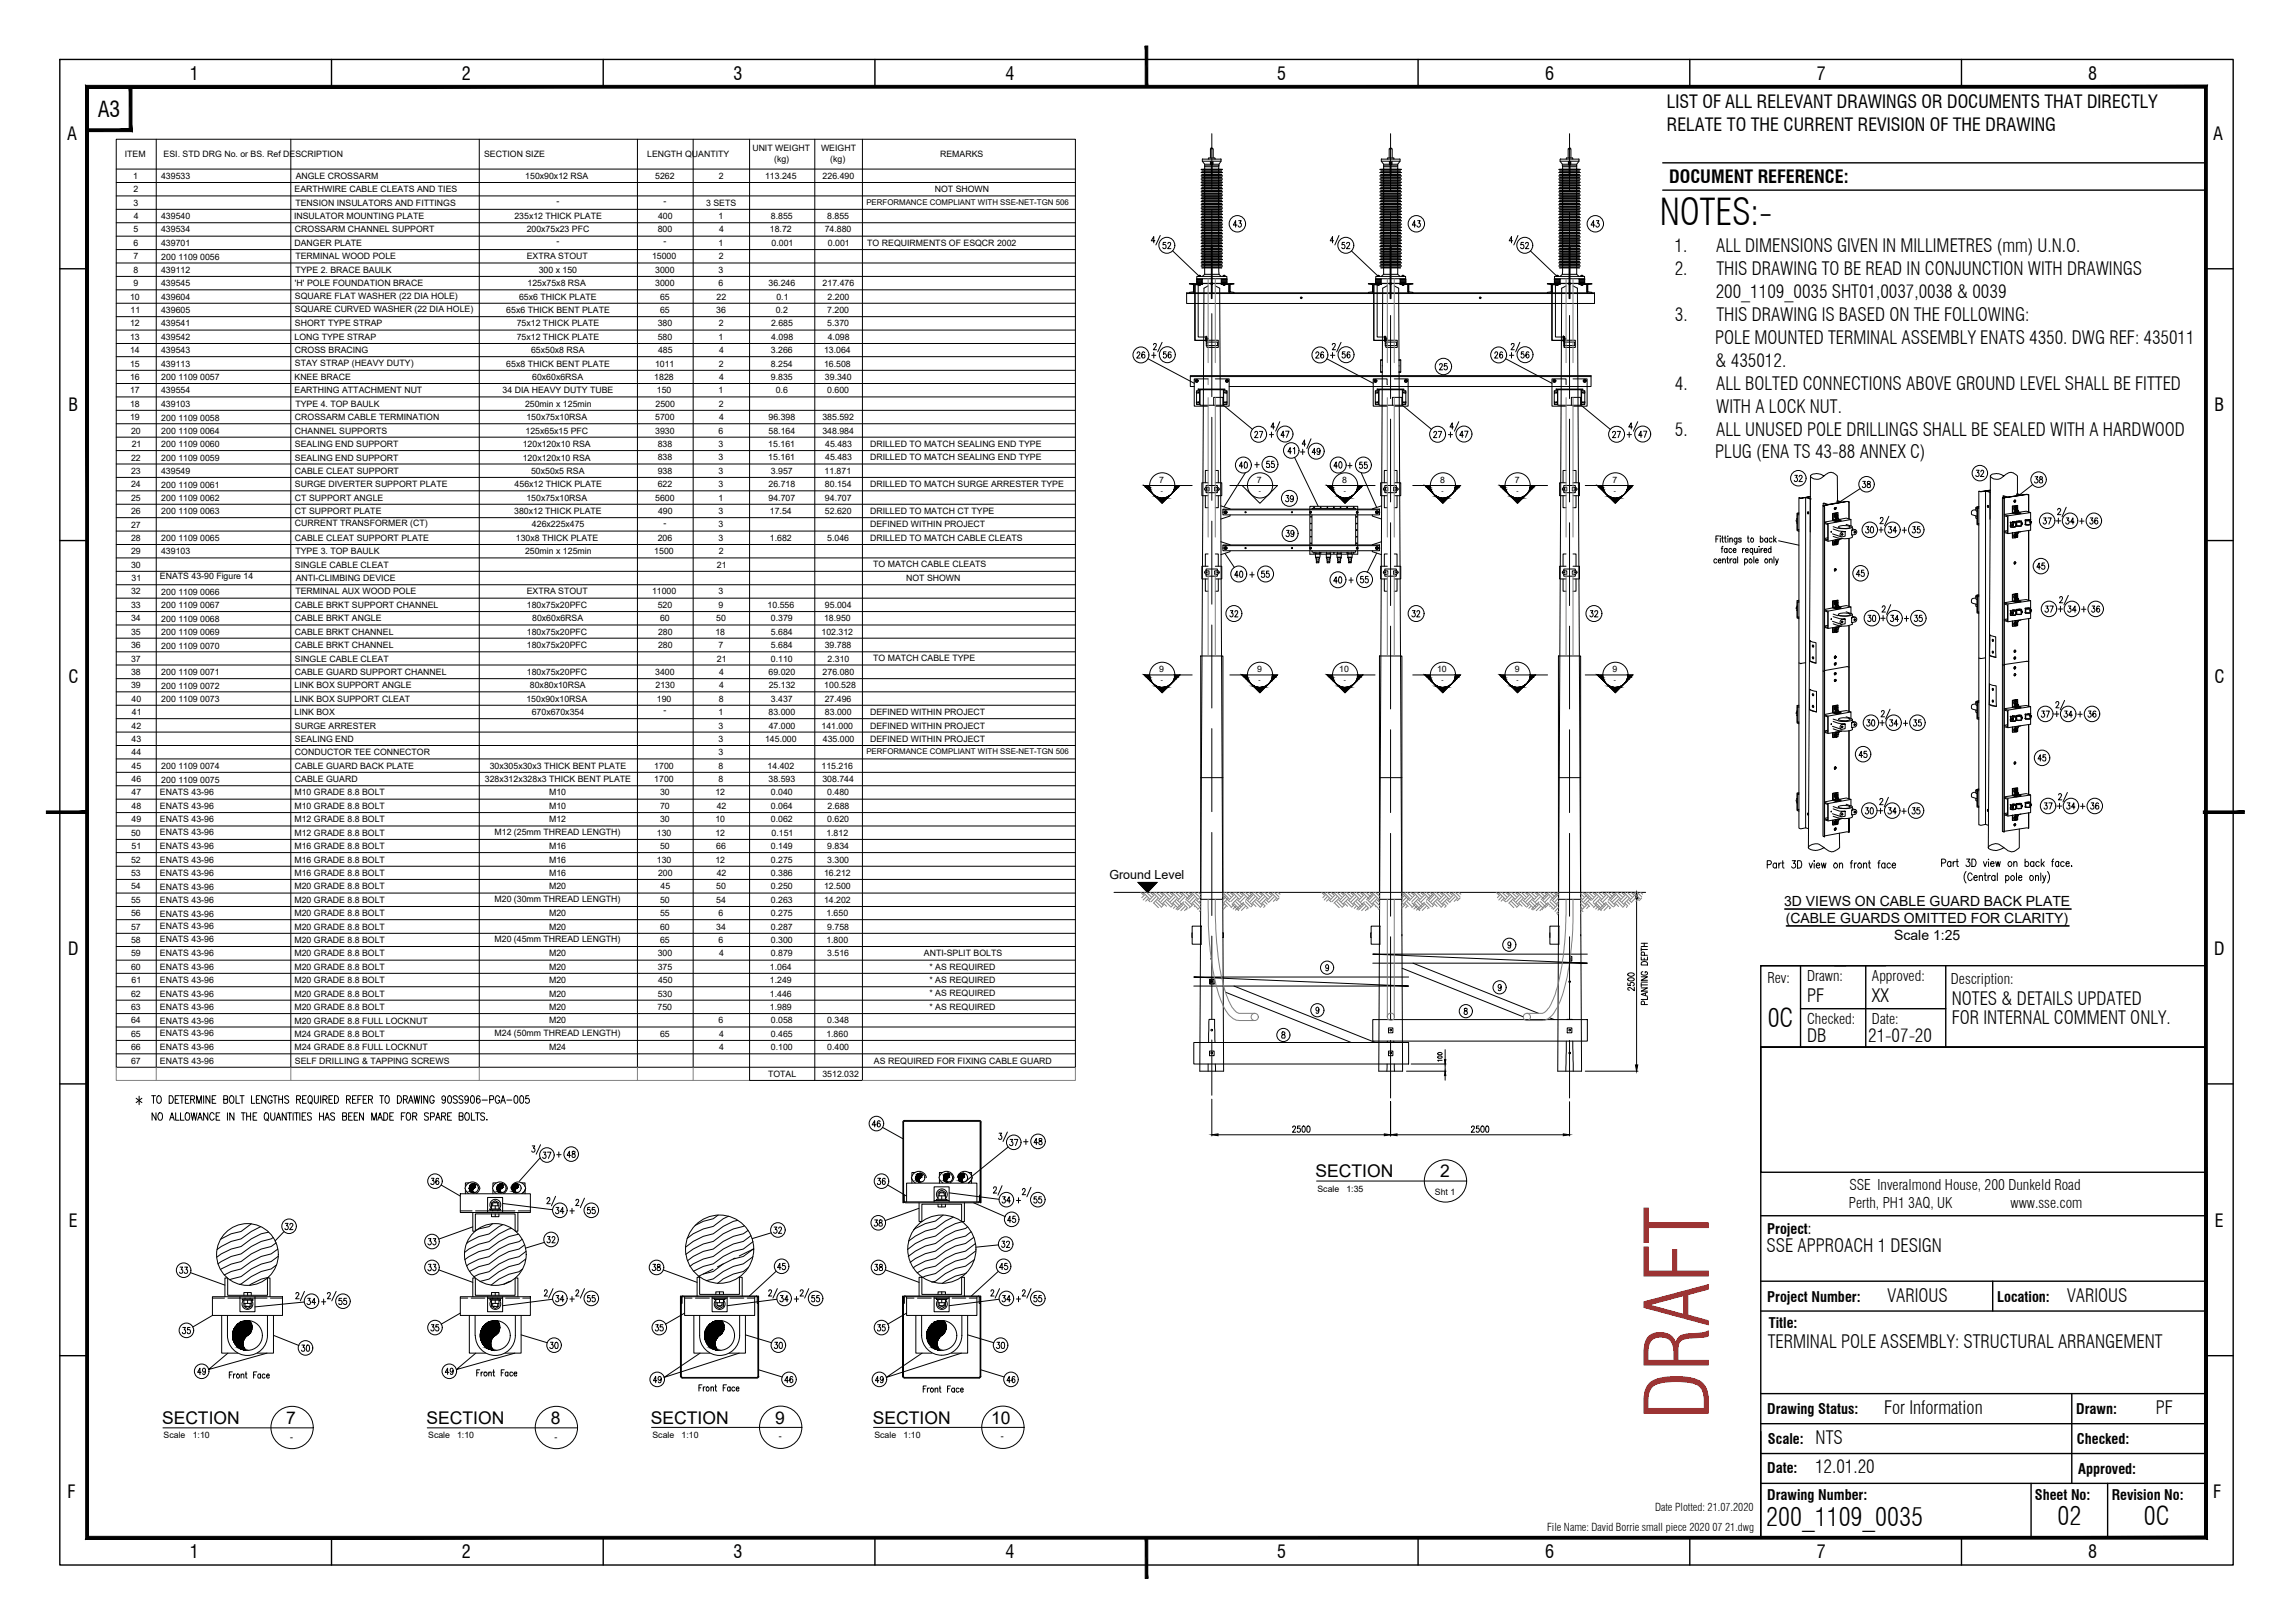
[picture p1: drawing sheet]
<svg xmlns="http://www.w3.org/2000/svg" width="420mm" height="297mm" viewBox="0 0 420 297" stroke-linecap="round" stroke-linejoin="round" font-family="sans-serif">
<defs><g id="words">
<text font-size="16" fill="#f00" x="312.8" y="259.8" transform="rotate(-90 312.8 259.8)">DRAFT</text>
<text font-size="6.7" x="303.9" y="41.1">NOTES:-</text>
<g font-size="4.7">
<text x="323.6" y="187.9">0C</text>
<text x="323.4" y="279.4">200_1109_0035</text>
<text x="376.7" y="279.2">02</text>
<text x="392.5" y="279.2">0C</text>
</g>
<text font-size="4" x="17.9" y="21.3">A3</text>
<g font-size="3.3">
<text x="34.7" y="14.6">1</text>
<text x="84.6" y="14.6">2</text>
<text x="134.3" y="14.6">3</text>
<text x="184.1" y="14.6">4</text>
<text x="233.8" y="14.6">5</text>
<text x="282.9" y="14.6">6</text>
<text x="332.6" y="14.6">7</text>
<text x="382.3" y="14.6">8</text>
<text x="305.2" y="19.8">LIST OF ALL RELEVANT DRAWINGS OR DOCUMENTS THAT DIRECTLY</text>
<text x="305.2" y="24">RELATE TO THE CURRENT REVISION OF THE DRAWING</text>
<text x="12.3" y="25.6">A</text>
<text x="405.2" y="25.6">A</text>
<text x="305.6" y="33.5">DOCUMENT REFERENCE:</text>
<text x="306.6" y="46.2">1.</text>
<text x="314.2" y="46.2">ALL DIMENSIONS GIVEN IN MILLIMETRES (mm) U.N.O.</text>
<text x="306.6" y="50.4">2.</text>
<text x="314.2" y="50.4">THIS DRAWING TO BE READ IN CONJUNCTION WITH DRAWINGS</text>
<text x="306.6" y="58.8">3.</text>
<text x="314.1" y="54.6">200_1109_0035 SHT01,0037,0038 &amp; 0039</text>
<text x="314.2" y="58.8">THIS DRAWING IS BASED ON THE FOLLOWING:</text>
<text x="314" y="62.9">POLE MOUNTED TERMINAL ASSEMBLY ENATS 4350. DWG REF: 435011</text>
<text x="306.6" y="71.3">4.</text>
<text x="314.1" y="67.1">&amp; 435012.</text>
<text x="314.2" y="71.3">ALL BOLTED CONNECTIONS ABOVE GROUND LEVEL SHALL BE FITTED</text>
<text x="12.6" y="75.3">B</text>
<text x="314.2" y="75.5">WITH A LOCK NUT.</text>
<text x="405.4" y="75.3">B</text>
<text x="306.6" y="79.7">5.</text>
<text x="314" y="83.9">PLUG (ENA TS 43-88 ANNEX C)</text>
<text x="314.2" y="79.7">ALL UNUSED POLE DRILLINGS SHALL BE SEALED WITH A HARDWOOD</text>
<text x="12.5" y="125">C</text>
<text x="405.4" y="125">C</text>
<text x="12.5" y="174.8">D</text>
<text x="405.4" y="174.8">D</text>
<text x="330.8" y="183.5">PF</text>
<text x="342.7" y="183.4">XX</text>
<text x="357.3" y="183.9">NOTES &amp; DETAILS UPDATED</text>
<text x="330.8" y="190.6">DB</text>
<text x="342" y="190.6">21-07-20</text>
<text x="357.3" y="187.4">FOR INTERNAL COMMENT ONLY.</text>
<text x="12.6" y="224.5">E</text>
<text x="405.5" y="224.5">E</text>
<text x="323.4" y="229.2">SSE APPROACH 1 DESIGN</text>
<text x="345.6" y="238.3">VARIOUS</text>
<text x="378.4" y="238.3">VARIOUS</text>
<text x="323.6" y="246.7">TERMINAL POLE ASSEMBLY: STRUCTURAL ARRANGEMENT</text>
<text x="344.9" y="258.7">For Information</text>
<text x="394.7" y="258.8">PF</text>
<text x="332.3" y="269.7">12.01.20</text>
<text x="332.4" y="264.2">NTS</text>
<text x="12.3" y="274.2">F</text>
<text x="405.2" y="274.2">F</text>
<text x="34.7" y="285.2">1</text>
<text x="84.6" y="285.2">2</text>
<text x="134.3" y="285.2">3</text>
<text x="184.1" y="285.2">4</text>
<text x="233.8" y="285.2">5</text>
<text x="282.9" y="285.2">6</text>
<text x="332.6" y="285.2">7</text>
<text x="382.3" y="285.2">8</text>
</g>
<g font-size="3.2">
<text x="240.9" y="215.5">SECTION</text>
<text x="263.6" y="215.5">2</text>
<text x="29.7" y="260.6">SECTION</text>
<text x="52.4" y="260.6">7</text>
<text x="78.1" y="260.6">SECTION</text>
<text x="100.8" y="260.6">8</text>
<text x="119.2" y="260.6">SECTION</text>
<text x="141.9" y="260.6">9</text>
<text x="159.8" y="260.6">SECTION</text>
<text x="181.5" y="260.6">10</text>
</g>
<g font-size="2.7">
<text x="323.6" y="180">Rev:</text>
<text x="330.8" y="179.6">Drawn:</text>
<text x="342.7" y="179.6">Approved:</text>
<text x="357.2" y="180">Description:</text>
<text x="330.8" y="187.5">Checked:</text>
<text x="342.7" y="187.5">Date:</text>
<text x="338.5" y="221.1">Perth, PH1 3AQ, UK</text>
<text x="338.6" y="217.8">SSE Inveralmond House, 200 Dunkeld Road</text>
<text x="368.1" y="221.1">www.sse.com</text>
</g>
<g font-size="2.6">
<text x="326.6" y="165.8">3D VIEWS ON CABLE GUARD BACK PLATE</text>
<text x="326.9" y="168.9">(CABLE GUARDS OMITTED FOR CLARITY)</text>
<text x="346.8" y="172">Scale 1:25</text>
<text x="323.5" y="225.8">Project:</text>
<text x="323.5" y="238.3">Project Number:</text>
<text x="365.6" y="238.3">Location:</text>
<text x="323.8" y="243.1">Title:</text>
<text x="323.5" y="258.7">Drawing Status:</text>
<text x="380.1" y="258.8">Drawn:</text>
<text x="323.5" y="269.6">Date:</text>
<text x="323.7" y="264.2">Scale:</text>
<text x="380.2" y="264.3">Checked:</text>
<text x="380.5" y="269.7">Approved:</text>
<text x="323.5" y="274.5">Drawing Number:</text>
<text x="372.5" y="274.5">Sheet No:</text>
<text x="386.6" y="274.5">Revision No:</text>
</g>
<text font-size="2.3" x="203.1" y="160.9">Ground Level</text>
<g font-size="2">
<text x="283.2" y="280.1">File Name: David Borrie small piece 2020 07 21.dwg</text>
<text x="303" y="276.6">Date Plotted: 21.07.2020</text>
</g>
<g font-size="1.6">
<text x="22.8" y="28.8">ITEM</text>
<text x="30" y="28.8">ESI. STD DRG No. or BS. Ref DESCRIPTION</text>
<text x="88.6" y="28.8">SECTION SIZE</text>
<text x="118.5" y="28.7">LENGTH QUANTITY</text>
<text x="137.7" y="27.6">UNIT WEIGHT</text>
<text x="141.7" y="29.6">(kg)</text>
<text x="150.3" y="27.6">WEIGHT</text>
<text x="152" y="29.6">(kg)</text>
<text x="172.1" y="28.8">REMARKS</text>
<text x="24.4" y="32.8">1</text>
<text x="24.5" y="35.2">2</text>
<text x="29.5" y="32.7">439533</text>
<text x="53.9" y="35.2">EARTHWIRE CABLE CLEATS AND TIES</text>
<text x="54.1" y="32.8">ANGLE CROSSARM</text>
<text x="96.2" y="32.8">150x90x12 RSA</text>
<text x="120" y="32.7">5262</text>
<text x="131.6" y="32.8">2</text>
<text x="140.1" y="32.7">113.245</text>
<text x="150.6" y="32.7">226.490</text>
<text x="171.1" y="35.2">NOT SHOWN</text>
<text x="24.4" y="37.6">3</text>
<text x="24.5" y="40.1">4</text>
<text x="29.5" y="40.1">439540</text>
<text x="53.8" y="40.1">INSULATOR MOUNTING PLATE</text>
<text x="54.1" y="37.6">TENSION INSULATORS AND FITTINGS</text>
<text x="94.2" y="40.1">235x12 THICK PLATE</text>
<text x="101.9" y="37.3">-</text>
<text x="120.5" y="40.1">400</text>
<text x="121.5" y="37.3">-</text>
<text x="129.3" y="37.6">3 SETS</text>
<text x="131.5" y="40.1">1</text>
<text x="141.1" y="40.1">8.855</text>
<text x="151.5" y="40.1">8.855</text>
<text x="24.4" y="42.5">5</text>
<text x="24.4" y="47.5">7</text>
<text x="24.5" y="45">6</text>
<text x="29.5" y="42.5">439534</text>
<text x="29.5" y="45">439701</text>
<text x="29.5" y="47.5">200 1109 0056</text>
<text x="53.9" y="45">DANGER PLATE</text>
<text x="54" y="42.5">CROSSARM CHANNEL SUPPORT</text>
<text x="54.1" y="47.5">TERMINAL WOOD POLE</text>
<text x="96.4" y="42.5">200x75x23 PFC</text>
<text x="96.4" y="47.5">EXTRA STOUT</text>
<text x="101.9" y="44.7">-</text>
<text x="119.4" y="47.5">15000</text>
<text x="120.4" y="42.5">800</text>
<text x="121.5" y="44.7">-</text>
<text x="131.5" y="45">1</text>
<text x="131.6" y="47.5">2</text>
<text x="131.6" y="42.5">4</text>
<text x="141" y="42.5">18.72</text>
<text x="141.3" y="45">0.001</text>
<text x="151" y="42.5">74.880</text>
<text x="151.6" y="45">0.001</text>
<text x="158.8" y="45">TO REQUIRMENTS OF ESQCR 2002</text>
<text x="24.4" y="49.9">8</text>
<text x="24.4" y="52.4">9</text>
<text x="29.5" y="49.9">439112</text>
<text x="29.5" y="52.4">439545</text>
<text x="54" y="52.4">'H' POLE FOUNDATION BRACE</text>
<text x="54.1" y="49.9">TYPE 2. BRACE BAULK</text>
<text x="96.6" y="52.4">125x75x8 RSA</text>
<text x="98.6" y="49.9">300 x 150</text>
<text x="120" y="49.9">3000</text>
<text x="120" y="52.4">3000</text>
<text x="131.6" y="49.9">3</text>
<text x="131.6" y="52.4">6</text>
<text x="140.7" y="52.4">36.246</text>
<text x="150.6" y="52.4">217.476</text>
<text x="23.8" y="54.8">10</text>
<text x="23.8" y="59.7">12</text>
<text x="23.9" y="57.3">11</text>
<text x="29.5" y="54.8">439604</text>
<text x="29.5" y="57.3">439605</text>
<text x="29.5" y="59.7">439541</text>
<text x="54" y="54.7">SQUARE FLAT WASHER (22 DIA HOLE)</text>
<text x="54" y="57.1">SQUARE CURVED WASHER (22 DIA HOLE)</text>
<text x="54" y="59.7">SHORT TYPE STRAP</text>
<text x="92.7" y="57.3">65x6 THICK BENT PLATE</text>
<text x="94.6" y="59.7">75x12 THICK PLATE</text>
<text x="95" y="54.8">65x6 THICK PLATE</text>
<text x="120.4" y="59.7">380</text>
<text x="120.8" y="54.8">65</text>
<text x="120.8" y="57.3">65</text>
<text x="131.1" y="57.3">36</text>
<text x="131.2" y="54.8">22</text>
<text x="131.6" y="59.7">2</text>
<text x="141.2" y="59.7">2.685</text>
<text x="142" y="57.3">0.2</text>
<text x="142.1" y="54.8">0.1</text>
<text x="151.5" y="57.3">7.200</text>
<text x="151.5" y="59.7">5.370</text>
<text x="151.5" y="54.8">2.200</text>
<text x="23.8" y="62.2">13</text>
<text x="23.8" y="64.6">14</text>
<text x="29.5" y="62.2">439542</text>
<text x="29.5" y="64.6">439543</text>
<text x="53.9" y="62.2">LONG TYPE STRAP</text>
<text x="54" y="64.6">CROSS BRACING</text>
<text x="94.6" y="62.2">75x12 THICK PLATE</text>
<text x="97.2" y="64.6">65x50x8 RSA</text>
<text x="120.4" y="62.2">580</text>
<text x="120.5" y="64.6">485</text>
<text x="131.5" y="62.2">1</text>
<text x="131.6" y="64.6">4</text>
<text x="141.1" y="64.6">3.266</text>
<text x="141.2" y="62.2">4.098</text>
<text x="150.9" y="64.6">13.064</text>
<text x="151.5" y="62.2">4.098</text>
<text x="23.8" y="67.1">15</text>
<text x="23.8" y="69.6">16</text>
<text x="29.5" y="67.1">439113</text>
<text x="29.5" y="69.6">200 1109 0057</text>
<text x="53.9" y="69.6">KNEE BRACE</text>
<text x="54" y="66.9">STAY STRAP (HEAVY DUTY)</text>
<text x="92.7" y="67.1">65x8 THICK BENT PLATE</text>
<text x="97.4" y="69.6">60x60x6RSA</text>
<text x="119.8" y="69.6">1828</text>
<text x="119.9" y="67.1">1011</text>
<text x="131.6" y="67.1">2</text>
<text x="131.6" y="69.6">4</text>
<text x="141.1" y="67.1">8.254</text>
<text x="141.1" y="69.6">9.835</text>
<text x="150.9" y="67.1">16.508</text>
<text x="151" y="69.6">39.340</text>
<text x="23.8" y="72">17</text>
<text x="23.8" y="74.5">18</text>
<text x="23.8" y="76.9">19</text>
<text x="29.5" y="72">439554</text>
<text x="29.5" y="74.5">439103</text>
<text x="29.5" y="77">200 1109 0058</text>
<text x="53.9" y="72">EARTHING ATTACHMENT NUT</text>
<text x="54" y="76.9">CROSSARM CABLE TERMINATION</text>
<text x="54.1" y="74.5">TYPE 4. TOP BAULK</text>
<text x="92" y="72">34 DIA HEAVY DUTY TUBE</text>
<text x="96.1" y="74.5">250min x 125min</text>
<text x="96.4" y="76.9">150x75x10RSA</text>
<text x="120" y="76.9">5700</text>
<text x="120" y="74.5">2500</text>
<text x="120.3" y="72">150</text>
<text x="131.5" y="72">1</text>
<text x="131.6" y="74.5">2</text>
<text x="131.6" y="76.9">4</text>
<text x="140.7" y="76.9">96.398</text>
<text x="142" y="72">0.6</text>
<text x="150.6" y="76.9">385.592</text>
<text x="151.5" y="72">0.600</text>
<text x="24" y="79.4">20</text>
<text x="24.1" y="81.8">21</text>
<text x="29.5" y="79.4">200 1109 0064</text>
<text x="29.5" y="81.9">200 1109 0060</text>
<text x="54" y="79.4">CHANNEL SUPPORTS</text>
<text x="54" y="81.8">SEALING END SUPPORT</text>
<text x="95.7" y="81.8">120x120x10 RSA</text>
<text x="96.2" y="79.4">125x65x15 PFC</text>
<text x="120" y="79.4">3930</text>
<text x="120.4" y="81.8">838</text>
<text x="131.6" y="79.4">6</text>
<text x="131.6" y="81.8">3</text>
<text x="140.7" y="81.8">15.161</text>
<text x="140.7" y="79.4">58.164</text>
<text x="150.6" y="79.4">348.984</text>
<text x="151.1" y="81.8">45.483</text>
<text x="159.3" y="81.8">DRILLED TO MATCH SEALING END TYPE</text>
<text x="24" y="84.3">22</text>
<text x="24" y="86.7">23</text>
<text x="24" y="89.2">24</text>
<text x="29.5" y="86.7">439549</text>
<text x="29.5" y="84.3">200 1109 0059</text>
<text x="29.5" y="89.2">200 1109 0061</text>
<text x="54" y="84.3">SEALING END SUPPORT</text>
<text x="54" y="86.7">CABLE CLEAT SUPPORT</text>
<text x="54" y="89.2">SURGE DIVERTER SUPPORT PLATE</text>
<text x="94.2" y="89.2">456x12 THICK PLATE</text>
<text x="95.7" y="84.3">120x120x10 RSA</text>
<text x="97.2" y="86.7">50x50x5 RSA</text>
<text x="120.4" y="84.2">838</text>
<text x="120.4" y="86.7">938</text>
<text x="120.4" y="89.2">622</text>
<text x="131.6" y="84.2">3</text>
<text x="131.6" y="86.7">3</text>
<text x="131.6" y="89.2">3</text>
<text x="140.7" y="84.2">15.161</text>
<text x="140.7" y="89.2">26.718</text>
<text x="141.1" y="86.7">3.957</text>
<text x="150.9" y="86.7">11.871</text>
<text x="151" y="89.2">80.154</text>
<text x="151.1" y="84.2">45.483</text>
<text x="159.3" y="84.2">DRILLED TO MATCH SEALING END TYPE</text>
<text x="159.3" y="89.2">DRILLED TO MATCH SURGE ARRESTER TYPE</text>
<text x="212.2" y="88.3">7</text>
<text x="230.1" y="88.3">7</text>
<text x="245.7" y="88.3">8</text>
<text x="263.6" y="88.3">8</text>
<text x="277.3" y="88.3">7</text>
<text x="295.2" y="88.3">7</text>
<text x="24" y="91.6">25</text>
<text x="24" y="94.1">26</text>
<text x="29.5" y="91.7">200 1109 0062</text>
<text x="29.5" y="94.1">200 1109 0063</text>
<text x="54" y="91.7">CT SUPPORT ANGLE</text>
<text x="54" y="94.1">CT SUPPORT PLATE</text>
<text x="94.1" y="94.1">380x12 THICK PLATE</text>
<text x="96.4" y="91.7">150x75x10RSA</text>
<text x="120" y="91.6">5600</text>
<text x="120.5" y="94.1">490</text>
<text x="131.5" y="91.7">1</text>
<text x="131.6" y="94.1">3</text>
<text x="140.7" y="91.6">94.707</text>
<text x="141" y="94.1">17.54</text>
<text x="151" y="91.6">94.707</text>
<text x="151" y="94.1">52.620</text>
<text x="159.3" y="94.1">DRILLED TO MATCH CT TYPE</text>
<text x="24" y="96.6">27</text>
<text x="24" y="99">28</text>
<text x="24" y="101.4">29</text>
<text x="29.5" y="101.4">439103</text>
<text x="29.5" y="99.1">200 1109 0065</text>
<text x="54" y="96.4">CURRENT TRANSFORMER (CT)</text>
<text x="54" y="99">CABLE CLEAT SUPPORT PLATE</text>
<text x="54.1" y="101.4">TYPE 3. TOP BAULK</text>
<text x="94.4" y="99">130x8 THICK PLATE</text>
<text x="96.1" y="101.4">250min x 125min</text>
<text x="97.4" y="96.5">426x225x475</text>
<text x="119.8" y="101.4">1500</text>
<text x="120.4" y="99">206</text>
<text x="121.5" y="96.2">-</text>
<text x="131.6" y="96.5">3</text>
<text x="131.6" y="99">3</text>
<text x="131.6" y="101.5">2</text>
<text x="141" y="99">1.682</text>
<text x="151.5" y="99">5.046</text>
<text x="159.3" y="96.5">DEFINED WITHIN PROJECT</text>
<text x="159.3" y="99">DRILLED TO MATCH CABLE CLEATS</text>
<text x="24" y="103.9">30</text>
<text x="24.1" y="106.3">31</text>
<text x="29.3" y="106">ENATS 43-90 Figure 14</text>
<text x="54" y="103.9">SINGLE CABLE CLEAT</text>
<text x="54.1" y="106.3">ANTI-CLIMBING DEVICE</text>
<text x="131.3" y="103.9">21</text>
<text x="159.9" y="103.8">TO MATCH CABLE CLEATS</text>
<text x="165.9" y="106.3">NOT SHOWN</text>
<text x="24" y="108.8">32</text>
<text x="24" y="111.3">33</text>
<text x="24" y="113.7">34</text>
<text x="29.5" y="108.9">200 1109 0066</text>
<text x="29.5" y="111.3">200 1109 0067</text>
<text x="29.5" y="113.8">200 1109 0068</text>
<text x="54" y="111.3">CABLE BRKT SUPPORT CHANNEL</text>
<text x="54" y="113.7">CABLE BRKT ANGLE</text>
<text x="54.1" y="108.8">TERMINAL AUX WOOD POLE</text>
<text x="96.4" y="108.8">EXTRA STOUT</text>
<text x="96.5" y="111.3">180x75x20PFC</text>
<text x="97.4" y="113.7">80x60x6RSA</text>
<text x="119.4" y="108.8">11000</text>
<text x="120.4" y="111.3">520</text>
<text x="120.8" y="113.7">60</text>
<text x="131.1" y="113.7">50</text>
<text x="131.6" y="108.8">3</text>
<text x="131.6" y="111.3">9</text>
<text x="140.5" y="111.3">10.556</text>
<text x="141.1" y="113.7">0.379</text>
<text x="150.9" y="113.7">18.950</text>
<text x="151" y="111.3">95.004</text>
<text x="24" y="116.2">35</text>
<text x="24" y="118.6">36</text>
<text x="29.5" y="116.2">200 1109 0069</text>
<text x="29.5" y="118.7">200 1109 0070</text>
<text x="54" y="116.2">CABLE BRKT CHANNEL</text>
<text x="54" y="118.6">CABLE BRKT CHANNEL</text>
<text x="96.5" y="116.2">180x75x20PFC</text>
<text x="96.5" y="118.6">180x75x20PFC</text>
<text x="120.5" y="116.2">280</text>
<text x="120.5" y="118.6">280</text>
<text x="131" y="116.2">18</text>
<text x="131.6" y="118.6">7</text>
<text x="141.1" y="116.2">5.684</text>
<text x="141.1" y="118.6">5.684</text>
<text x="150.4" y="116.2">102.312</text>
<text x="151" y="118.6">39.788</text>
<text x="24" y="121.1">37</text>
<text x="24" y="123.5">38</text>
<text x="24" y="126">39</text>
<text x="29.5" y="123.6">200 1109 0071</text>
<text x="53.9" y="126">LINK BOX SUPPORT ANGLE</text>
<text x="54" y="121.1">SINGLE CABLE CLEAT</text>
<text x="54" y="123.5">CABLE GUARD SUPPORT CHANNEL</text>
<text x="96.5" y="123.5">180x75x20PFC</text>
<text x="97" y="126">80x80x10RSA</text>
<text x="120" y="123.5">3400</text>
<text x="120" y="126">2130</text>
<text x="131.3" y="121.1">21</text>
<text x="131.6" y="123.5">4</text>
<text x="131.6" y="126">4</text>
<text x="140.7" y="123.5">69.020</text>
<text x="140.7" y="126">25.132</text>
<text x="141.1" y="121.1">0.110</text>
<text x="150.6" y="123.5">276.080</text>
<text x="150.9" y="126">100.528</text>
<text x="151.5" y="121.1">2.310</text>
<text x="159.9" y="121">TO MATCH CABLE TYPE</text>
<text x="212.2" y="123">9</text>
<text x="230.2" y="123">9</text>
<text x="245.2" y="123">10</text>
<text x="263.1" y="123">10</text>
<text x="277.3" y="123">9</text>
<text x="295.2" y="123">9</text>
<text x="24.1" y="128.4">40</text>
<text x="24.2" y="130.9">41</text>
<text x="29.5" y="126.1">200 1109 0072</text>
<text x="29.5" y="128.5">200 1109 0073</text>
<text x="53.9" y="128.4">LINK BOX SUPPORT CLEAT</text>
<text x="53.9" y="130.9">LINK BOX</text>
<text x="96.4" y="128.4">150x90x10RSA</text>
<text x="97.4" y="130.9">670x670x354</text>
<text x="120.3" y="128.4">190</text>
<text x="121.5" y="130.6">-</text>
<text x="131.5" y="130.9">1</text>
<text x="131.6" y="128.4">8</text>
<text x="140.7" y="130.9">83.000</text>
<text x="141.1" y="128.4">3.437</text>
<text x="151" y="128.4">27.496</text>
<text x="151" y="130.9">83.000</text>
<text x="159.3" y="130.9">DEFINED WITHIN PROJECT</text>
<text x="24.1" y="133.3">42</text>
<text x="24.1" y="135.8">43</text>
<text x="54" y="133.3">SURGE ARRESTER</text>
<text x="54" y="135.8">SEALING END</text>
<text x="131.6" y="133.3">3</text>
<text x="131.6" y="135.8">3</text>
<text x="140.1" y="135.8">145.000</text>
<text x="140.7" y="133.3">47.000</text>
<text x="150.4" y="133.3">141.000</text>
<text x="150.7" y="135.8">435.000</text>
<text x="159.3" y="133.3">DEFINED WITHIN PROJECT</text>
<text x="159.3" y="135.8">DEFINED WITHIN PROJECT</text>
<text x="24.1" y="138.3">44</text>
<text x="24.1" y="140.7">45</text>
<text x="24.1" y="143.2">46</text>
<text x="29.5" y="143.2">200 1109 0075</text>
<text x="29.5" y="140.8">200 1109 0074</text>
<text x="54" y="138.3">CONDUCTOR TEE CONNECTOR</text>
<text x="54" y="140.7">CABLE GUARD BACK PLATE</text>
<text x="54" y="143.2">CABLE GUARD</text>
<text x="88.8" y="143.2">328x312x328x3 THICK BENT PLATE</text>
<text x="89.6" y="140.7">30x305x30x3 THICK BENT PLATE</text>
<text x="119.8" y="140.7">1700</text>
<text x="119.8" y="143.2">1700</text>
<text x="131.6" y="138.3">3</text>
<text x="131.6" y="140.7">8</text>
<text x="131.6" y="143.2">8</text>
<text x="140.5" y="140.7">14.402</text>
<text x="140.7" y="143.2">38.593</text>
<text x="150.4" y="140.7">115.216</text>
<text x="150.6" y="143.2">308.744</text>
<text x="24.1" y="145.6">47</text>
<text x="24.1" y="148">48</text>
<text x="29.3" y="145.6">ENATS 43-96</text>
<text x="29.3" y="148">ENATS 43-96</text>
<text x="53.9" y="145.6">M10 GRADE 8.8 BOLT</text>
<text x="53.9" y="148.1">M10 GRADE 8.8 BOLT</text>
<text x="100.5" y="145.6">M10</text>
<text x="100.5" y="148">M10</text>
<text x="120.8" y="145.6">30</text>
<text x="120.8" y="148">70</text>
<text x="131" y="145.6">12</text>
<text x="131.2" y="148.1">42</text>
<text x="141.1" y="145.6">0.040</text>
<text x="141.1" y="148">0.064</text>
<text x="151.5" y="145.6">0.480</text>
<text x="151.5" y="148">2.688</text>
<text x="24" y="153">50</text>
<text x="24.1" y="150.5">49</text>
<text x="24.1" y="155.4">51</text>
<text x="29.3" y="150.5">ENATS 43-96</text>
<text x="29.3" y="152.9">ENATS 43-96</text>
<text x="29.3" y="155.4">ENATS 43-96</text>
<text x="53.9" y="150.5">M12 GRADE 8.8 BOLT</text>
<text x="53.9" y="153">M12 GRADE 8.8 BOLT</text>
<text x="53.9" y="155.4">M16 GRADE 8.8 BOLT</text>
<text x="90.5" y="152.8">M12 (25mm THREAD LENGTH)</text>
<text x="100.5" y="150.5">M12</text>
<text x="100.5" y="155.4">M16</text>
<text x="120.3" y="153">130</text>
<text x="120.8" y="150.5">30</text>
<text x="120.8" y="155.4">50</text>
<text x="131" y="150.5">10</text>
<text x="131" y="153">12</text>
<text x="131.1" y="155.4">66</text>
<text x="141.1" y="150.5">0.062</text>
<text x="141.1" y="155.4">0.149</text>
<text x="141.3" y="153">0.151</text>
<text x="151.3" y="153">1.812</text>
<text x="151.5" y="150.5">0.620</text>
<text x="151.5" y="155.4">9.834</text>
<text x="24" y="157.9">52</text>
<text x="24" y="160.3">53</text>
<text x="29.3" y="157.9">ENATS 43-96</text>
<text x="29.3" y="160.3">ENATS 43-96</text>
<text x="53.9" y="157.9">M16 GRADE 8.8 BOLT</text>
<text x="53.9" y="160.3">M16 GRADE 8.8 BOLT</text>
<text x="100.5" y="157.9">M16</text>
<text x="100.5" y="160.3">M16</text>
<text x="120.3" y="157.9">130</text>
<text x="120.5" y="160.3">200</text>
<text x="131" y="157.9">12</text>
<text x="131.2" y="160.3">42</text>
<text x="141.1" y="157.9">0.275</text>
<text x="141.1" y="160.3">0.386</text>
<text x="150.9" y="160.3">16.212</text>
<text x="151.5" y="157.9">3.300</text>
<text x="24" y="162.8">54</text>
<text x="24" y="165.2">55</text>
<text x="24" y="167.7">56</text>
<text x="29.3" y="162.8">ENATS 43-96</text>
<text x="29.3" y="165.2">ENATS 43-96</text>
<text x="29.3" y="167.8">ENATS 43-96</text>
<text x="53.9" y="162.8">M20 GRADE 8.8 BOLT</text>
<text x="53.9" y="165.2">M20 GRADE 8.8 BOLT</text>
<text x="53.9" y="167.7">M20 GRADE 8.8 BOLT</text>
<text x="90.5" y="165.1">M20 (30mm THREAD LENGTH)</text>
<text x="100.5" y="162.8">M20</text>
<text x="100.5" y="167.7">M20</text>
<text x="120.8" y="165.2">50</text>
<text x="120.8" y="167.7">55</text>
<text x="120.9" y="162.8">45</text>
<text x="131.1" y="162.8">50</text>
<text x="131.1" y="165.2">54</text>
<text x="131.6" y="167.7">6</text>
<text x="141.1" y="162.8">0.250</text>
<text x="141.1" y="165.2">0.263</text>
<text x="141.1" y="167.7">0.275</text>
<text x="150.9" y="162.8">12.500</text>
<text x="150.9" y="165.2">14.202</text>
<text x="151.3" y="167.7">1.650</text>
<text x="24" y="170.1">57</text>
<text x="24" y="172.6">58</text>
<text x="29.3" y="170.1">ENATS 43-96</text>
<text x="29.3" y="172.5">ENATS 43-96</text>
<text x="53.9" y="170.1">M20 GRADE 8.8 BOLT</text>
<text x="53.9" y="172.6">M20 GRADE 8.8 BOLT</text>
<text x="90.5" y="172.4">M20 (45mm THREAD LENGTH)</text>
<text x="100.5" y="170.1">M20</text>
<text x="120.8" y="170.1">60</text>
<text x="120.8" y="172.6">65</text>
<text x="131.1" y="170.1">34</text>
<text x="131.6" y="172.6">6</text>
<text x="141.1" y="170.1">0.287</text>
<text x="141.1" y="172.6">0.300</text>
<text x="151.3" y="172.6">1.800</text>
<text x="151.5" y="170.1">9.758</text>
<text x="24" y="175">59</text>
<text x="24" y="177.5">60</text>
<text x="24.1" y="179.9">61</text>
<text x="29.3" y="175">ENATS 43-96</text>
<text x="29.3" y="177.5">ENATS 43-96</text>
<text x="29.3" y="179.9">ENATS 43-96</text>
<text x="53.9" y="175">M20 GRADE 8.8 BOLT</text>
<text x="53.9" y="177.5">M20 GRADE 8.8 BOLT</text>
<text x="53.9" y="180">M20 GRADE 8.8 BOLT</text>
<text x="100.5" y="175">M20</text>
<text x="100.5" y="177.5">M20</text>
<text x="100.5" y="179.9">M20</text>
<text x="120.4" y="175">300</text>
<text x="120.4" y="177.5">375</text>
<text x="120.5" y="179.9">450</text>
<text x="131.6" y="175">4</text>
<text x="141" y="177.5">1.064</text>
<text x="141" y="179.9">1.249</text>
<text x="141.1" y="175">0.879</text>
<text x="151.5" y="175">3.516</text>
<text x="169.1" y="175">ANTI-SPLIT BOLTS</text>
<text x="170.2" y="177.5">* AS REQUIRED</text>
<text x="170.2" y="179.9">* AS REQUIRED</text>
<text x="24" y="182.4">62</text>
<text x="24" y="184.9">63</text>
<text x="29.3" y="182.4">ENATS 43-96</text>
<text x="29.3" y="184.8">ENATS 43-96</text>
<text x="53.9" y="182.4">M20 GRADE 8.8 BOLT</text>
<text x="53.9" y="184.9">M20 GRADE 8.8 BOLT</text>
<text x="100.5" y="182.4">M20</text>
<text x="100.5" y="184.9">M20</text>
<text x="120.4" y="184.9">750</text>
<text x="120.4" y="182.4">530</text>
<text x="141" y="182.4">1.446</text>
<text x="141" y="184.9">1.989</text>
<text x="170.2" y="182.4">* AS REQUIRED</text>
<text x="170.2" y="184.8">* AS REQUIRED</text>
<text x="24" y="187.3">64</text>
<text x="24" y="189.8">65</text>
<text x="29.3" y="187.4">ENATS 43-96</text>
<text x="29.3" y="189.7">ENATS 43-96</text>
<text x="53.9" y="187.3">M20 GRADE 8.8 FULL LOCKNUT</text>
<text x="53.9" y="189.8">M24 GRADE 8.8 BOLT</text>
<text x="90.5" y="189.6">M24 (50mm THREAD LENGTH)</text>
<text x="100.5" y="187.3">M20</text>
<text x="120.8" y="189.8">65</text>
<text x="131.6" y="187.3">6</text>
<text x="131.6" y="189.8">4</text>
<text x="141.1" y="187.3">0.058</text>
<text x="141.1" y="189.8">0.465</text>
<text x="151.3" y="189.8">1.860</text>
<text x="151.5" y="187.3">0.348</text>
<text x="24" y="192.2">66</text>
<text x="24" y="194.6">67</text>
<text x="29.3" y="192.2">ENATS 43-96</text>
<text x="29.3" y="194.7">ENATS 43-96</text>
<text x="53.9" y="192.2">M24 GRADE 8.8 FULL LOCKNUT</text>
<text x="54" y="194.6">SELF DRILLING &amp; TAPPING SCREWS</text>
<text x="100.5" y="192.2">M24</text>
<text x="131.6" y="192.2">4</text>
<text x="140.6" y="197.1">TOTAL</text>
<text x="141.1" y="192.2">0.100</text>
<text x="150.6" y="197.1">3512.032</text>
<text x="151.5" y="192.2">0.400</text>
<text x="160" y="194.6">AS REQUIRED FOR FIXING CABLE GUARD</text>
<text x="241.2" y="218.1">Scale</text>
<text x="246.5" y="218.1">1:35</text>
<text x="262.7" y="218.7">Sht 1</text>
<text x="30" y="263.3">Scale</text>
<text x="35.3" y="263.3">1:10</text>
<text x="53.1" y="263.5">-</text>
<text x="78.4" y="263.2">Scale</text>
<text x="83.7" y="263.2">1:10</text>
<text x="101.5" y="263.5">-</text>
<text x="119.5" y="263.1">Scale</text>
<text x="124.8" y="263.1">1:10</text>
<text x="142.6" y="263.4">-</text>
<text x="160.1" y="263.2">Scale</text>
<text x="165.4" y="263.2">1:10</text>
<text x="183.2" y="263.4">-</text>
</g>
<g font-size="1.4">
<text x="158.6" y="37.5">PERFORMANCE COMPLIANT WITH SSE-NET-TGN 506</text>
<text x="158.6" y="138">PERFORMANCE COMPLIANT WITH SSE-NET-TGN 506</text>
</g>
<g font-size="1.2">
<text x="212.5" y="90.2">-</text>
<text x="230.4" y="90.2">-</text>
<text x="246" y="90.2">-</text>
<text x="263.9" y="90.2">-</text>
<text x="277.6" y="90.2">-</text>
<text x="295.5" y="90.2">-</text>
<text x="212.5" y="124.8">-</text>
<text x="230.4" y="124.8">-</text>
<text x="246" y="124.8">-</text>
<text x="263.9" y="124.8">-</text>
<text x="277.6" y="124.8">-</text>
<text x="295.5" y="124.8">-</text>
</g>
</g></defs>
<!-- layer: PDF45_Text 03 -->
<path d="M326.8 166.4h52.4M327.1 169.5h51.7" fill="none" stroke="#000" stroke-width=".3"/>
<!-- layer: PDF45_Text -->
<g fill="none" stroke="#000" stroke-width=".18">
<path d="M314.1 98.6h.4M314.7 98.1h-.6v1.1M314.9 98.1h.1M314.9 98.5v.7M315.2 98.5h.3M315.3 98.1v.9l.2 .2M315.5 100l-.3 .2v.9M315.7 98.5h.3M315.8 98.1v.9l.2 .2M316.3 98.1h.1M316.3 98.5v.7M316.7 98.7l.2-.2h.2v.7"/>
<path d="M316.7 98.5v.7M318 98.5v1h-.4M318 98.6l-.1-.1a.36 .36 0 0 0-.5 .3 .36 .36 0 0 0 .5 .4l.1-.1M318.8 98.6l-.2-.1-.3 .1 .5 .3v.3h-.3l-.2-.1M319.9 98.5h.3M320 98.1v.9l.2 .2M322 100h.1M322.3 98.6l.1-.1a.35 .35 0 0 1 .4 .3 .35 .35 0 0 1-.4 .4l-.1-.1M322.3 98.1v1.1M323.6 98.6l-.1-.1a.36 .36 0 0 0-.5 .3 .36 .36 0 0 0 .5 .4l.1-.1M323.6 98.5v.7M324.2 100v1.1"/>
<path d="M324.4 98.6l-.1-.1a.36 .36 0 0 0-.4 .3 .36 .36 0 0 0 .4 .4l.1-.1M324.7 98.1v1.1M324.9 98.8l.3 .4M325.1 98.5l-.4 .5M328.6 87h.4l-.2 .4a.34 .34 0 0 1 .3 .5 .34 .34 0 0 1-.6 0M329.4 87.3l.2-.3h.2l.1 .2-.6 .9h.7M341 88.1h.5l-.3 .4a.34 .34 0 0 1 .3 .5 .34 .34 0 0 1-.6 0M341.6 96.4h.5l-.1 .5a.36 .36 0 0 1 .1 .5 .36 .36 0 0 1-.5 .1l-.1-.2M341.9 88.1v.4a.38 .38 0 0 1 .5 .3 .38 .38 0 0 1-.5 .4 .45 .45 0 0 1 0-.5 .45 .45 0 0 1 .4-.2v-.4zM342.5 96.5l.2-.1a.7 .7 0 0 1 .1 1.1l-.3-.2zM344 97h.7M344.4 96.5v1"/>
<path d="M345.8 96.4h.5l-.3 .5h.1a.37 .37 0 0 1 .2 .5 .37 .37 0 0 1-.5 .1l-.1-.2M347.2 97.2h-.6l.4-.8v1.1M348.3 97h.7M348.6 96.5v1M350.2 96.4h.4l-.2 .5h.1a.36 .36 0 0 1 .1 .4 .36 .36 0 0 1-.4 .2l-.1-.2M351.5 96.4h-.4l-.1 .5 .2-.1a.37 .37 0 0 1 .4 .4 .37 .37 0 0 1-.6 .3v-.2M361.8 86.1h.5l-.3 .4a.35 .35 0 0 1 .3 .5 .35 .35 0 0 1-.6 0M362.7 86.4l.1-.3h.3l.1 .2-.2 .4-.4 .5h.6M372.6 87.2h.5l-.3 .5a.35 .35 0 0 1 .3 .5 .35 .35 0 0 1-.6 0M373.5 87.3v.3a.42 .42 0 0 1 .4 .3 .42 .42 0 0 1-.2 .5 .33 .33 0 0 1-.4-.3 .33 .33 0 0 1 .3-.3l.3-.2v-.3zM374.1 94.8h.5l-.3 .4a.33 .33 0 0 1 .3 .5 .33 .33 0 0 1-.6 0M374.9 94.8h.6l-.4 1.1"/>
<path d="M376.5 95.3h.8M376.8 94.8v1M378.3 94.8h.4l-.2 .4a.33 .33 0 0 1 .3 .5 .33 .33 0 0 1-.6 0M379.7 95.5h-.6l.4-.7v1.1M380.7 95.4h.8M381.1 94.9v1M382.7 94.8h.4l-.2 .4a.33 .33 0 0 1 .3 .5 .33 .33 0 0 1-.6 0M384 94.9l-.2-.1a.64 .64 0 0 0 0 1.1 .33 .33 0 0 0 .3-.5 .33 .33 0 0 0-.6 0v.1M314.3 102.4a.35 .35 0 0 0-.6 .2 .35 .35 0 0 0 .4 .4l.2-.1M314.6 102.6h.5l-.1-.2a.33 .33 0 0 0-.4 .3 .33 .33 0 0 0 .4 .3l.1-.1M315.1 100.4h.3M315.4 102.5l.2-.2 .2 .1 .1 .6"/>
<path d="M315.4 102.3v.7M316.1 102.3h.3M316.2 100.5l-.1-.1a.36 .36 0 0 0-.4 .4 .36 .36 0 0 0 .4 .3l.1-.1M316.2 100.4v.7M316.3 101.9v.9l.2 .2M316.7 102.3v.7M317 100.5l-.1-.1a.35 .35 0 0 0-.4 .4 .35 .35 0 0 0 .4 .3l.1-.1M317.1 102.3h-.2l-.2 .3M317.3 100.7h.5l-.1-.3a.36 .36 0 0 0-.4 .4 .36 .36 0 0 0 .4 .3l.1-.1M317.8 102.4h-.1a.33 .33 0 0 0-.4 .3 .33 .33 0 0 0 .4 .3l.1-.1M317.8 102.3v.7M318.1 101.9v1.1"/>
<path d="M319 100.4v.7M319.4 100.4h-.2l-.2 .3M319.4 102.4a.32 .32 0 0 1 .4 0 .32 .32 0 0 1 0 .5 .32 .32 0 0 1-.4 0M319.4 102.3v1.1M319.6 100.7h.5l-.1-.3a.35 .35 0 0 0-.4 .4 .35 .35 0 0 0 .4 .3l.1-.1M320.9 100.5l-.1-.1a.35 .35 0 0 0-.4 .4 .35 .35 0 0 0 .4 .3l.1-.1M320.9 100.4v1.1M321.1 101.9v1.1M321.2 100.4l.1 .7h.3l.1-.2M321.4 102.6h.5l-.1-.2a.33 .33 0 0 0-.4 .3 .33 .33 0 0 0 .4 .3l.1-.1M321.7 100.4v.7M322.1 100.4v.7"/>
<path d="M322.4 100.4v.7M322.7 100.4h-.2l-.1 .3M322.9 100.7h.6l-.1-.3a.35 .35 0 0 0-.5 .4 .35 .35 0 0 0 .5 .3l.1-.1M323.9 102.5l.3-.2 .2 .1v.6M323.9 102.3v.7M324.2 100.5v-.1a.36 .36 0 0 0-.5 .4 .36 .36 0 0 0 .5 .3v-.1M324.8 101.9v1.1M325.1 102.3l.2 .7 .3-.7M325.3 103l-.3 .4M340.5 105.2h-.7l.5-.8v1.1M341.2 104.4h-.4v.5l.1-.2a.37 .37 0 0 1 .4 .5 .37 .37 0 0 1-.5 .2l-.1-.1M342 112.6h.5l-.3 .4a.35 .35 0 0 1 .3 .5 .35 .35 0 0 1-.5 .1v-.1"/>
<path d="M342.9 112.6h.4l.1 .2v.7l-.3 .2-.3-.2zM344.3 113.2h.8M344.7 112.6v1M346.1 112.6h.6l-.3 .4a.34 .34 0 0 1 .3 .5 .34 .34 0 0 1-.6 .1v-.1M347.6 113.4h-.7l.5-.8v1.1M348.6 113.2h.8M349 112.7v1M350.5 112.6h.5l-.2 .4h.1a.38 .38 0 0 1 .2 .5 .38 .38 0 0 1-.4 .2l-.2-.2M351.9 112.6h-.5v.5v-.1a.36 .36 0 0 1 .5 .4 .36 .36 0 0 1-.5 .2l-.1-.1M373.6 103.8h-.7l.4-.8v1.2M374.3 103h-.4l-.1 .5a.34 .34 0 0 1 .5 0 .34 .34 0 0 1 0 .5 .34 .34 0 0 1-.5 0M374.5 110.9h.5l-.3 .4a.34 .34 0 0 1 .3 .6 .34 .34 0 0 1-.6-.1"/>
<path d="M375.3 110.9h.6l-.5 1.2M376.8 111.5h.8M377.2 111v1M378.7 110.9h.4l-.2 .4a.34 .34 0 0 1 .2 .6 .34 .34 0 0 1-.6-.1M380.1 111.7h-.7l.5-.8v1.2M381.1 111.5h.8M381.5 111v1M383 110.9h.5l-.3 .4a.33 .33 0 0 1 .3 .5 .33 .33 0 0 1-.6 0M384.4 111l-.3-.1a.69 .69 0 0 0 .1 1.2 .33 .33 0 0 0 .2-.5 .33 .33 0 0 0-.5-.1v.2M341 138.3h-.7l.5-.8v1.1M341.7 137.5h-.4l-.1 .5a.37 .37 0 0 1 .5 0 .37 .37 0 0 1 0 .5 .37 .37 0 0 1-.5 .1v-.2M341.8 131.7h.5l-.3 .5a.35 .35 0 0 1 .4 .5 .35 .35 0 0 1-.7 0"/>
<path d="M342.8 131.8h.3l.1 .2v.7l-.2 .2-.3-.2zM344.2 132.3h.8M344.6 131.8v1M346 131.7h.5l-.3 .5a.34 .34 0 0 1 .3 .5 .34 .34 0 0 1-.6 0M347.5 132.5h-.7l.4-.8v1.2M348.5 132.4h.7M348.9 131.9v.9M350.4 131.7h.4l-.2 .5a.34 .34 0 0 1 .3 .5 .34 .34 0 0 1-.6 0M351.7 131.7h-.4l-.1 .5a.34 .34 0 0 1 .5 .1 .34 .34 0 0 1-.1 .5 .34 .34 0 0 1-.5-.1M373.7 138.9h-.6l.4-.8v1.2M373.8 130.1h.5l-.3 .5a.33 .33 0 0 1 .3 .5 .33 .33 0 0 1-.6-.1M374.5 138.1h-.5v.5a.35 .35 0 0 1 .5 .1 .35 .35 0 0 1 0 .5 .35 .35 0 0 1-.5 0v-.1"/>
<path d="M374.6 130.1h.6l-.4 1.2M376.1 130.7h.8M376.5 130.2v.9M378 130.1h.4l-.2 .5a.34 .34 0 0 1 .3 .5 .34 .34 0 0 1-.6-.1M379.4 130.9h-.7l.5-.8v1.2M380.4 130.7h.8M380.8 130.2v1M382.3 130.1h.5l-.2 .5a.33 .33 0 0 1 .2 .5 .33 .33 0 0 1-.5-.1M383.7 130.3l-.2-.2a.63 .63 0 0 0-.4 .6 .63 .63 0 0 0 .4 .6 .33 .33 0 0 0 .2-.5 .33 .33 0 0 0-.5-.1l-.1 .2M323.5 158.2h.7l.1-.3-.1-.3-.7-.1v1.4M325.2 158.2l-.1-.2a.44 .44 0 0 0-.6 .3 .44 .44 0 0 0 .4 .6l.3-.2M325.2 157.9v1"/>
<path d="M325.7 157.9v1M326.1 157.9a.37 .37 0 0 0-.4 .5M326.2 157.9h.4M326.4 157.5v1.1l.2 .3M328.1 157.5h.6l-.3 .5a.42 .42 0 0 1 .3 .7 .42 .42 0 0 1-.7-.1M329.1 157.5h.4a.77 .77 0 0 1 0 1.4h-.4zM331.2 157.9l.3 1 .3-1M332.1 157.6h.1zM332.1 158v.9M332.5 158.4h.6v-.4a.45 .45 0 0 0-.6 .3 .45 .45 0 0 0 .3 .6l.3-.2M333.4 157.9l.3 1 .2-1 .2 1 .2-1M336.7 158.2l.3-.3 .3 .1v.9"/>
<path d="M336.7 157.9v1M338.7 157.9h.4M339.2 157.5l-.3 .1v.2v1.1M339.5 157.9v1M339.9 157.9l-.3 .1-.1 .4M340.3 158a.43 .43 0 0 1 .5 .2 .43 .43 0 0 1-.2 .6l-.2 .1-.2-.2-.1-.3zM341.2 158.2l.2-.3 .3 .1v.9M341.2 157.9v1M341.6 147.8h.4l-.2 .5a.34 .34 0 0 1 .3 .5 .34 .34 0 0 1-.6 0M342 157.9h.4M342.2 157.5v1.1l.3 .3M342.5 147.9h.3l.1 .1v.8l-.2 .2-.3-.2z"/>
<path d="M343.8 157.9h.4M343.9 148.4h.8M344.2 157.5l-.2 .1-.1 .2v1.1M344.3 147.9v1M345.1 158.2a.28 .28 0 0 0-.3-.3 .28 .28 0 0 0-.3 .3v.3l.1 .3 .3 .1 .2-.2M345.1 157.9v1M345.7 147.8h.5l-.3 .5a.35 .35 0 0 1 .3 .5 .35 .35 0 0 1-.6 0M346.1 158.2l-.1-.2a.44 .44 0 0 0-.6 .3 .44 .44 0 0 0 .3 .6l.4-.2M346.4 158.4h.6v-.3a.44 .44 0 0 0-.7 .3 .44 .44 0 0 0 .5 .5l.2-.2M347.2 148.6h-.7l.4-.8v1.2M348.2 148.5h.8M348.6 148v.9"/>
<path d="M350.1 147.8h.5l-.3 .5a.34 .34 0 0 1 .3 .5 .34 .34 0 0 1-.6 0M351.4 147.8h-.4l-.1 .5a.36 .36 0 0 1 .5 0 .36 .36 0 0 1 0 .5 .36 .36 0 0 1-.5 0M355.5 157.9h.6l.1-.2-.1-.3-.6-.2v1.4M357.2 157.7v.9M357.2 157.9a.42 .42 0 0 0-.7 0 .42 .42 0 0 0 .1 .6l.3 .1 .3-.2M357.6 157.7v.9M358 157.7h-.3l-.1 .4M358.1 157.7h.4M358.3 157.2v1.1v.2l.2 .1M359.9 159.5a1.67 1.67 0 0 0 0 2.1M360 157.2h.6l-.3 .5a.42 .42 0 0 1 .3 .7 .42 .42 0 0 1-.7-.1M361 157.2a.71 .71 0 0 1 .8 .5 .71 .71 0 0 1-.4 .9h-.4z"/>
<path d="M363.1 157.7l.3 .9 .4-.9M363.4 159.8v1.1l.1 .2 .2 .1M364.1 157.2v.2zM364.1 157.7v.9M364.4 158.1h.7l-.2-.4a.41 .41 0 0 0-.5 .4 .41 .41 0 0 0 .5 .4l.2-.1M365.4 157.7l.2 .9 .2-.9 .2 .9 .2-.9M365.7 159.8v1.4M368.7 157.9l.2-.2h.3l.1 .9M368.7 157.7v.9M369.2 159.8v1.4M370.7 157.9l.2-.2a.41 .41 0 0 1 .5 .5 .41 .41 0 0 1-.7 .2M370.7 157.2v1.4"/>
<path d="M372.3 157.9l-.1-.2a.41 .41 0 0 0-.5 .4 .41 .41 0 0 0 .5 .4l.1-.1M372.3 157.7v.9M373.3 157.9l-.1-.2a.4 .4 0 0 0-.5 .4 .4 .4 0 0 0 .6 .3M373.6 159.8v1.4M373.7 157.2v1.4M373.9 158.1l.4 .5M374.3 157.7l-.6 .6M374.3 146.9h.5l-.3 .5a.33 .33 0 0 1 .3 .5 .33 .33 0 0 1-.6 0M374.9 159.5a1.67 1.67 0 0 1 0 2.1M375.1 146.9h.6l-.4 1.2M375.6 157.7h.3M376 157.2l-.3 .3v1.1"/>
<path d="M376.6 147.5h.8M376.9 157.7v.9M376.9 157.9a.42 .42 0 0 0-.6 0 .42 .42 0 0 0 .1 .6l.3 .1 .2-.2M377 147v1M377.9 157.9l-.1-.2a.39 .39 0 0 0-.5 .5 .39 .39 0 0 0 .6 .2M378.2 158.1h.6l-.1-.4a.41 .41 0 0 0-.5 .4 .41 .41 0 0 0 .5 .4l.1-.1M378.4 146.9h.6l-.3 .5a.34 .34 0 0 1 .3 .5 .34 .34 0 0 1-.6 0M379.3 158.5v.1zM379.9 147.7h-.6l.4-.8v1.2M380.9 147.6h.8M381.3 147.1v.9M382.8 146.9h.5l-.2 .5a.34 .34 0 0 1 .2 .5 .34 .34 0 0 1-.6 0"/>
<path d="M384.2 147.1l-.2-.2a.65 .65 0 0 0-.1 1.2 .33 .33 0 0 0 .4-.5 .33 .33 0 0 0-.6-.1v.2M361 160.1l-.2-.3a.71 .71 0 0 0-.6 .7 .71 .71 0 0 0 .6 .7l.2-.4M361.4 160.6h.6l-.1-.3a.43 .43 0 0 0-.6 .2 .43 .43 0 0 0 .2 .6 .27 .27 0 0 0 .3 .1 .27 .27 0 0 0 .2-.2M362.4 160.5l.2-.3 .3 .1 .1 .9M362.4 160.2v1M363.2 160.2h.4M364 160.2v1M364.4 160.2h-.2l-.2 .4M365.2 160.4a.27 .27 0 0 0-.2-.2 .27 .27 0 0 0-.2 .1 .4 .4 0 0 0-.2 .6 .4 .4 0 0 0 .6 .1M365.2 160.2v1M367.2 160.4a.28 .28 0 0 1 .3-.2 .28 .28 0 0 1 .2 .2v.6a.28 .28 0 0 1-.2 .2 .28 .28 0 0 1-.3-.2M367.2 160.2v1.4"/>
<path d="M368.2 160.4a.39 .39 0 0 1 .5 0 .39 .39 0 0 1 .1 .6l-.3 .2-.2-.1-.2-.4zM369.6 160.6h.5a.31 .31 0 0 0-.2-.4 .31 .31 0 0 0-.3 .4v.1a.37 .37 0 0 0 .4 .5l.1-.2M371.7 160.3a.41 .41 0 0 1 .6 .4 .41 .41 0 0 1-.6 .4l-.1-.4zM372.6 160.5l.3-.3 .3 .1v.9M372.6 160.2v1M374 160.2l.3 1 .3-1M374.3 161.2l-.1 .2-.3 .2M28.6 203.7v1.3l-.8-1.3v1.3M29.1 203.7h.1a.73 .73 0 0 1 .6 .5 .73 .73 0 0 1-.3 .8 .66 .66 0 0 1-.6-.4 .66 .66 0 0 1 .1-.8zM31.1 205l.4-1.3 .4 1.3M31.2 204.6h.5M32.2 203.7v1.3h.6"/>
<path d="M33 203.7v1.3h.7M34.1 203.7h.3a.82 .82 0 0 1 0 1.3 .73 .73 0 0 1-.6-.5 .73 .73 0 0 1 .3-.8zM35 203.7l.2 1.3 .3-1.3 .3 1.3 .3-1.3M36.2 205l.4-1.3 .4 1.3M36.4 204.6h.5M38 203.7v1.3l-.7-1.3v1.3M39.2 204l-.3-.4a.72 .72 0 0 0-.5 .7 .72 .72 0 0 0 .5 .7l.3-.3M39.6 204.3h.4M40.2 203.7h-.6v1.3h.6M41.6 203.7v1.3M42.8 203.7v1.3l-.7-1.3v1.3M44.2 203.7h.7"/>
<path d="M44.5 203.7v1.3M45.2 204.3h.7M45.2 203.7v1.3M45.9 203.7v1.3M46.3 204.3h.4M47 203.7h-.7v1.3h.7M48.6 203.7h.1a.73 .73 0 0 1 .6 .5 .73 .73 0 0 1-.3 .8h-.1a.73 .73 0 0 1-.6-.5 .73 .73 0 0 1 .3-.8zM48.8 204.8l.3 .3M49.6 203.7v.9a.38 .38 0 0 0 .3 .4 .38 .38 0 0 0 .4-.4v-.9M50.6 205l.4-1.3 .4 1.3M50.7 204.6h.6M52.4 203.7v1.3l-.7-1.3v1.3"/>
<path d="M52.6 203.7h.8M53 203.7v1.3M53.7 203.7v1.3M53.9 203.7h.7M54.3 203.7v1.3M54.9 203.7v1.3M55.3 204.3h.4M56 203.7h-.7v1.3h.7M57 203.8l-.2-.1-.5 .1 .1 .4 .6 .3v.3a.4 .4 0 0 1-.4 .2 .4 .4 0 0 1-.3-.2M58.5 204.3h.7M58.5 203.7v1.3M59.2 203.7v1.3"/>
<path d="M59.5 205l.4-1.3 .4 1.3M59.6 204.6h.5M61.2 203.8l-.2-.1-.5 .1 .1 .4 .6 .3a.32 .32 0 0 1-.2 .5h-.4l-.1-.2M62.7 204.3h.7v-.6h-.7v1.3h.7v-.4l-.2-.3M63.8 204.3h.4M64.5 203.7h-.7v1.3h.7M64.8 204.3h.4M65.5 203.7h-.7v1.3h.7M66.5 203.7v1.3l-.7-1.3v1.3M68.1 205v-1.3l.4 1.3 .4-1.3v1.3M69.2 205l.4-1.3 .4 1.3M69.3 204.6h.5"/>
<path d="M70.3 203.7a.73 .73 0 0 1 .7 .4 .73 .73 0 0 1-.2 .9h-.5zM71.4 204.3h.4M72 203.7h-.6v1.3h.6M73.5 204.3h.4M74.2 203.7h-.7v1.3M74.6 203.7h.1a.73 .73 0 0 1 .5 .5 .73 .73 0 0 1-.2 .8h-.1a.73 .73 0 0 1-.6-.5 .73 .73 0 0 1 .3-.8zM75.6 204.3h.6l.1-.3-.1-.3h-.6v1.3M75.9 204.3l.4 .7M78.4 203.8l-.2-.1-.5 .1 .1 .4 .6 .3a.32 .32 0 0 1-.2 .5h-.4l-.1-.2M78.8 204.4l.7-.1-.1-.6h-.6v1.3M79.7 205l.5-1.3 .4 1.3M79.9 204.6h.5"/>
<path d="M80.8 204.3h.7l.1-.3-.1-.3h-.7v1.3M81.2 204.3l.4 .7M81.9 204.3h.5M82.7 203.7h-.8v1.3h.8M84.1 204.3h.6v-.6h-.6v1.3h.6l.1-.4-.3-.3M85.3 203.7h.1a.73 .73 0 0 1 .6 .5 .73 .73 0 0 1-.3 .8 .66 .66 0 0 1-.7-.4 .66 .66 0 0 1 .2-.8zM86.3 203.7v1.3h.6M87.4 203.7v1.3M88.7 203.8l-.2-.1-.5 .1 .1 .4 .6 .3v.3a.4 .4 0 0 1-.3 .2 .4 .4 0 0 1-.4-.2M89.1 204.9v.1z"/>
<circle cx="320.8" cy="98.8" r=".34"/>
<circle cx="329.2" cy="87.5" r="1.42"/>
<circle cx="341.7" cy="88.6" r="1.42"/>
<circle cx="342.3" cy="97" r="1.42"/>
<circle cx="346.5" cy="97" r="1.42"/>
<circle cx="350.8" cy="97" r="1.42"/>
<circle cx="362.5" cy="86.6" r="1.42"/>
<circle cx="373.2" cy="87.8" r="1.42"/>
<circle cx="374.8" cy="95.3" r="1.42"/>
<circle cx="379" cy="95.3" r="1.42"/>
<circle cx="383.3" cy="95.3" r="1.42"/>
<circle cx="320.5" cy="102.6" r=".34"/>
<circle cx="323.3" cy="102.6" r=".34"/>
<circle cx="340.6" cy="104.9" r="1.42"/>
<circle cx="342.7" cy="113.1" r="1.42"/>
<circle cx="346.8" cy="113.1" r="1.42"/>
<circle cx="351.2" cy="113.1" r="1.42"/>
<circle cx="373.6" cy="103.6" r="1.42"/>
<circle cx="375.1" cy="111.4" r="1.42"/>
<circle cx="379.3" cy="111.4" r="1.42"/>
<circle cx="383.7" cy="111.4" r="1.42"/>
<circle cx="341.1" cy="138" r="1.42"/>
<circle cx="342.5" cy="132.3" r="1.42"/>
<circle cx="346.7" cy="132.3" r="1.42"/>
<circle cx="351" cy="132.3" r="1.42"/>
<circle cx="373.9" cy="138.7" r="1.42"/>
<circle cx="374.4" cy="130.7" r="1.42"/>
<circle cx="378.6" cy="130.7" r="1.42"/>
<circle cx="383" cy="130.7" r="1.42"/>
<circle cx="336" cy="158.4" r=".43"/>
<circle cx="342.2" cy="148.4" r="1.42"/>
<circle cx="346.4" cy="148.4" r="1.42"/>
<circle cx="350.8" cy="148.4" r="1.42"/>
<circle cx="368" cy="158.1" r=".41"/>
<circle cx="375" cy="147.5" r="1.42"/>
<circle cx="379.1" cy="147.5" r="1.42"/>
<circle cx="383.5" cy="147.5" r="1.42"/>
</g>
<!-- layer: PDF45_EL-Steel -->
<g fill="none" stroke="#000" stroke-width=".18">
<path d="M219.9 34h3.9M219.9 35.1h3.9M219.9 35.7h3.9M219.9 36.3h3.9M219.9 36.9h3.9M219.9 38.7h3.9M219.9 39.9h3.9M219.9 31h1.9M219.9 32.2h3.9M219.9 33.9h.6M219.9 35.7h.6M220 33.1h3.7"/>
<path d="M220 33.7h3.7M220 34.3h3.7M220 34.9h3.7M220 35.5h3.7M220 36.1h3.7M220 36.7h3.7M220 37.3h3.7M220 32.5h3.7M220 33.1h.5M220.2 29.1l-.1 .4 .4 .6h1.1M220.2 29.1h3.3M220.5 33.1v.2h2.6v-.2"/>
<path d="M220.5 34.3v.2h2.6v-.2M220.5 34.9v.2h2.6v-.2M220.5 32.8v.3h2.6v-.3M220.5 33.4v.2h2.6v-.2M220.5 33.7v.2h2.6v-.2M220.5 34v.2h2.6v-.2M220.5 34.5v.3h2.6v-.3M220.5 35.1v.3h2.6v-.3M220.5 35.5v.2h2.6v-.2M220.5 35.7v.3h2.6v-.3M220.5 36.1v.1h2.6v-.1M220.5 36.3v.3h2.6v-.3"/>
<path d="M220.5 36.7v.1h2.6v-.1M220.5 36.9v.3h2.6v-.3M220.5 37.3v.1h2.6v-.1M220.5 37.5v.3h2.6v-.3M220.5 37.8v.2h2.6v-.2M220.5 38.1v.3h2.6v-.3M220.5 38.4v.2h2.6v-.2M220.5 38.7v.2h2.6v-.2M220.5 39v.2h2.6v-.2M220.5 39.2v.3h2.6v-.3M220.5 39.6v.2h2.6v-.2M220.5 39.9v.2h2.6v-.2"/>
<path d="M220.5 30.1v.4h1.3M220.5 30.5v.4h1.3M220.5 31v.3h1.3h-1.8M220.5 31.3v.2h1.3M220.5 31.6v.3h1.3M220.5 31.9v.2h1.3M220.5 32.2v.2h2.6v-.2M220.5 32.5v.2h2.6v-.2M220.5 32.7l-.6 .1h3.9l-.7-.1M220.5 33.3l-.6 .1h3.9l-.7-.1M220.5 34.5h-.6h3.9h-.7M220.5 37.4l-.6 .1h3.9l-.7-.1"/>
<path d="M220.5 37.8h-.5h3.7h-.6M220.5 38l-.6 .1h3.9l-.7-.1M220.5 38.4h-.5h3.7h-.6M220.5 38.9l-.5 .1h3.7l-.6-.1M220.5 39.2h-.6h3.9h-.7M220.5 39.5l-.5 .1h3.7l-.6-.1M220.5 30.4h1.3M220.5 31.5l-.6 .1h1.9M220.5 31.9h-.5h1.8M220.5 33.6l-.5 .1M220.5 34.2h-.5M220.5 34.8h-.5"/>
<path d="M220.5 35.1h-.6M220.5 35.4h-.5M220.5 36h-.5M220.5 36.2l-.6 .1M220.5 36.6h-.5M220.5 36.8l-.6 .1M220.5 37.2h-.5M220.5 38.6l-.6 .1M220.5 39.8h-.6M220.5 30.9l-.6 .1M220.5 32.1l-.6 .1M220.5 32.4l-.5 .1"/>
<path d="M221.2 29v.1M221.3 28.9h1.1M221.3 28.9v.1M221.6 28.9v-1.7h.5v1.7M221.6 29.5v.6h.2M221.7 27.2l.1-.1 .2 .1M221.7 27.1h.2M221.9 29.9v2.2M221.9 30.5h1.2M221.9 31h1.9M221.9 29.9l-.1-.1-.1 .1 .1 2.2h.1M222 30v-.2l-.2-.1-.2 .2 .2 .1"/>
<path d="M222.1 29.5v.6h-.2M222.1 30.1h1.1M222.4 28.9v.1M222.4 29v.1M223.1 31v.3h-1.2h1.8M223.1 31.3v.2h-1.2M223.1 31.6v.3h-1.2M223.1 31.9v.2h-1.2M223.1 31.5l.7 .1h-1.9M223.1 31.9h.6h-1.8M223.1 33.1h.6M223.1 33.9h.7"/>
<path d="M223.1 35.7h.7M223.1 33.6l.6 .1M223.1 34.2h.6M223.1 34.8h.6M223.1 35.1h.7M223.1 35.4h.6M223.1 36h.6M223.1 36.2l.7 .1M223.1 36.6h.6M223.1 36.8l.7 .1M223.1 37.2h.6M223.1 38.6l.7 .1"/>
<path d="M223.1 39.8h.7M223.1 30.9l.7 .1M223.1 32.1l.7 .1M223.1 32.4l.6 .1M223.2 30.4l-.1 .5h-1.2M223.5 29.1v.4h-3.4M223.5 29.5l-.3 .6v.3h-1.3M252.6 34h4M252.6 35.1h4M252.6 35.7h4M252.6 36.3h4M252.6 36.9h4"/>
<path d="M252.6 38.7h4M252.6 39.9h4M252.6 31h1.9M252.6 32.2h4M252.6 33.9h.7M252.6 35.7h.7M252.8 33.1h3.6M252.8 33.7h3.6M252.8 34.3h3.6M252.8 34.9h3.6M252.8 35.5h3.6M252.8 36.1h3.6"/>
<path d="M252.8 36.7h3.6M252.8 37.3h3.6M252.8 32.5h3.6M252.8 33.1h.5M252.9 29.5h3.4l-.4 .6h-1.1M252.9 29.1h3.3M252.9 29.1v.4l.4 .6h1.1M253.3 38.4v.2h2.6v-.2M253.3 39.9v.2h2.6M253.3 32.8v.3h2.6v-.3M253.3 33.1v.2h2.6v-.2M253.3 33.4v.2h2.6v-.2"/>
<path d="M253.3 33.7v.2h2.6v-.2M253.3 34v.2h2.6v-.2M253.3 34.3v.2h2.6v-.2M253.3 34.5v.3h2.6v-.3M253.3 34.9v.2h2.6v-.2M253.3 35.1v.3h2.6v-.3M253.3 35.5v.2h2.6v-.2M253.3 35.7v.3h2.6v-.3M253.3 36.1v.1h2.6v-.1M253.3 36.3v.3h2.6v-.3M253.3 36.7v.1h2.6v-.1M253.3 36.9v.3h2.6v-.3"/>
<path d="M253.3 37.3v.1h2.6v-.1M253.3 37.5v.3h2.6v-.3M253.3 37.8v.2h2.6v-.2M253.3 38.1v.3h2.6v-.3M253.3 38.7v.2h2.6v-.2M253.3 39v.2h2.6v-.2M253.3 39.2v.3h2.6v-.3M253.3 39.6v.2h2.6v-.2M253.3 30.1v.4h1.2M253.3 30.5v.4h1.2M253.3 31.3v.2h1.2M253.3 31.6v.3h1.2"/>
<path d="M253.3 31.9v.2h1.2M253.3 32.5v.2h2.6v-.2M253.3 31v.3h-.5h1.7M253.3 32.7l-.7 .1h4l-.7-.1M253.3 33.3l-.7 .1h4l-.7-.1M253.3 34.5h-.7h4h-.7M253.3 37.4l-.7 .1h4l-.7-.1M253.3 37.8h-.5h3.6h-.5M253.3 38l-.7 .1h4l-.7-.1M253.3 38.4h-.5h3.6h-.5M253.3 38.9l-.5 .1h3.6l-.5-.1M253.3 39.2h-.7h4h-.7"/>
<path d="M253.3 39.5l-.5 .1h3.6l-.5-.1M253.3 30.4h1.2M253.3 31.5l-.7 .1h1.9M253.3 31.9h-.5h1.7M253.3 33.6l-.5 .1M253.3 34.2h-.5M253.3 34.8h-.5M253.3 35.1h-.7M253.3 35.4h-.5M253.3 36h-.5M253.3 36.2l-.7 .1M253.3 36.6h-.5"/>
<path d="M253.3 36.8l-.7 .1M253.3 37.2h-.5M253.3 38.6l-.7 .1M253.3 39.8h-.7M253.3 32.2v.2M253.3 30.9l-.7 .1M253.3 32.1l-.7 .1M254 29v.1M254.1 28.9h1M254.1 28.9l-.1 .1M254.3 28.9v-1.7h.6v1.7M254.4 29.5v.6h.1"/>
<path d="M254.5 27.2v-.1h.2v.1M254.5 27.1h.1M254.7 31.3h1.7zM254.7 29.9v2.2M254.7 30.5h1.2M254.7 31h1.9M254.7 29.9l-.1-.1-.1 .1v2.2l.1 .1 .1-.1M254.8 30v-.2l-.3-.1-.1 .2 .1 .1M254.8 29.5v.6h-.1M255.2 28.9v.1M255.2 29v.1M255.9 32.2v.2l-3.1 .1"/>
<path d="M255.9 30.1v.3h-1.2M255.9 30.4v.5h-1.2M255.9 31v.5h-1.2M255.9 31.6v.3h-1.2M255.9 31.9v.2h-1.2M255.9 39.9v.2l.5 .1h-3.6l.5-.1M255.9 31.5l.7 .1h-1.9M255.9 31.9h.5h-1.7M255.9 33.1h.5M255.9 33.9h.7M255.9 35.7h.7M255.9 33.6l.5 .1"/>
<path d="M255.9 34.2h.5M255.9 34.8h.5M255.9 35.1h.7M255.9 35.4h.5M255.9 36h.5M255.9 36.2l.7 .1M255.9 36.6h.5M255.9 36.8l.7 .1M255.9 37.2h.5M255.9 38.6l.7 .1M255.9 39.8h.7M255.9 30.9l.7 .1"/>
<path d="M255.9 32.1l.7 .1M255.9 32.4l.5 .1M256.3 29.1v.4M285.4 34h3.9M285.4 35.1h3.9M285.4 35.7h3.9M285.4 36.3h3.9M285.4 36.9h3.9M285.4 38.7h3.9M285.4 39.9h3.9M285.4 31h1.9M285.4 32.2h3.9"/>
<path d="M285.4 33.9h.7M285.4 35.7h.7M285.5 33.1h3.7M285.5 33.7h3.7M285.5 34.3h3.7M285.5 34.9h3.7M285.5 35.5h3.7M285.5 36.1h3.7M285.5 36.7h3.7M285.5 37.3h3.7M285.5 32.5h3.7M285.5 33.1h.6"/>
<path d="M285.6 29.2v.3l.4 .6h1.1M285.7 29.1h3.3M285.7 29.1h.1M286 30.1l.1 .4h1.2M286 30.4h1.3M286.1 32.8v.3h2.6v-.3M286.1 33.1v.2h2.6v-.2M286.1 33.4v.2h2.6v-.2M286.1 33.7v.2h2.6v-.2M286.1 34v.2h2.6v-.2M286.1 34.3v.2h2.6v-.2M286.1 34.5v.3h2.6v-.3"/>
<path d="M286.1 34.9v.2h2.6v-.2M286.1 35.1v.3h2.6v-.3M286.1 35.5v.2h2.6v-.2M286.1 35.7v.3h2.6v-.3M286.1 36.1v.1h2.6v-.1M286.1 36.3v.3h2.6v-.3M286.1 36.7v.1h2.6v-.1M286.1 36.9v.3h2.6v-.3M286.1 37.3v.1h2.6v-.1M286.1 37.5v.3h2.6v-.3M286.1 37.8v.2h2.6v-.2M286.1 38.1v.3h2.6v-.3"/>
<path d="M286.1 38.4v.2h2.6v-.2M286.1 38.7v.2h2.6v-.2M286.1 39v.2h2.6v-.2M286.1 39.2v.3h2.6v-.3M286.1 39.6v.2h2.6v-.2M286.1 39.9v.2h2.6v-.2M286.1 30.5v.4h1.2M286.1 31v.3h1.2h-1.8M286.1 31.3v.2h1.2M286.1 31.6v.3h1.2M286.1 31.9v.2h1.2M286.1 32.2v.2h2.6v-.2"/>
<path d="M286.1 32.5v.2h2.6v-.2M286.1 32.7l-.7 .1h3.9l-.6-.1M286.1 33.3l-.7 .1h3.9l-.6-.1M286.1 34.5h-.7h3.9h-.6M286.1 37.4l-.7 .1h3.9l-.6-.1M286.1 37.8h-.6h3.7h-.5M286.1 38l-.7 .1h3.9l-.6-.1M286.1 38.4h-.6h3.7h-.5M286.1 38.9l-.6 .1h3.7l-.5-.1M286.1 39.2h-.7h3.9h-.6M286.1 39.5l-.6 .1h3.7l-.5-.1M286.1 31.5l-.7 .1h1.9"/>
<path d="M286.1 31.9h-.6h1.8M286.1 33.6l-.6 .1M286.1 34.2h-.6M286.1 34.8h-.6M286.1 35.1h-.7M286.1 35.4h-.6M286.1 36h-.6M286.1 36.2l-.7 .1M286.1 36.6h-.6M286.1 36.8l-.7 .1M286.1 37.2h-.6M286.1 38.6l-.7 .1"/>
<path d="M286.1 39.8h-.7M286.1 30.9l-.7 .1M286.1 32.1l-.7 .1M286.1 32.4l-.6 .1M286.8 29v.1M286.8 28.9l1.1 .1M286.8 28.9v.1M287.1 28.9v-1.7h.5v1.7M287.1 29.5v.6h.2M287.2 27.2l.1-.1 .2 .1M287.3 27.1h.1M287.4 29.9v2.2"/>
<path d="M287.4 30.5h1.3M287.4 31h1.9M287.5 29.9l-.1-.1-.1 .1v2.2l.1 .1 .1-.1M287.5 30v-.2l-.2-.1-.1 .2 .1 .1M287.6 29.5v.6h-.2M287.6 30.1h1.1M287.9 29v.1M288.7 30.4v.5h-1.3M288.7 31v.3h-1.3h1.8M288.7 31.3v.2h-1.3M288.7 31.6v.3h-1.3M288.7 31.9v.2h-1.3"/>
<path d="M288.7 31.5l.6 .1h-1.9M288.7 31.9h.5h-1.8M288.7 33.1h.5M288.7 33.6l.5 .1M288.7 33.9h.6M288.7 34.2h.5M288.7 34.8h.5M288.7 35.1h.6M288.7 35.4h.5M288.7 35.7h.6M288.7 36h.5M288.7 36.2l.6 .1"/>
<path d="M288.7 36.6h.5M288.7 36.8l.6 .1M288.7 37.2h.5M288.7 38.6l.6 .1M288.7 39.8h.6M288.7 30.9l.6 .1M288.7 32.1l.6 .1M288.7 32.4l.5 .1M289 29.1l.1 .4h-3.5M289.1 29.5l-.4 .6v.3h-1.3M217.2 53.6h74.7v1.9h-74.7zM217.2 53.7h74.7"/>
<path d="M217.7 53.6l.8-.2v-1.3l-.8-.2h.9v1.7M218.6 51.9h6.5M218.6 53.5h.1M218.7 52.1h.7v9.6h1.4M218.8 52.1v10.2h2M219.1 51.1v.1M219.1 51.7h1v.2M219.1 51.4l1 .1M219.3 51.9h.1M219.4 50.6h.4M219.4 52.1l.4 .1zM219.4 50.5v-.1h.4v.1"/>
<path d="M219.5 52.1v.1M219.7 50.4v.1M219.7 52.1v.1M219.7 50.4h-.2v.1M219.7 52.1h.1M219.9 40.4h3.9M219.9 41.6h3.9M219.9 42.8h3.9M219.9 43.4h3.9M219.9 44h3.9M219.9 44.6h3.9M219.9 45.2h3.9"/>
<path d="M219.9 45.8h1.9M219.9 46.4h1.9M219.9 46.9h1.9M219.9 47.5h1.9M219.9 48.1h1.9M219.9 40.4h.6M219.9 41.6h.6M219.9 42.8h.6M219.9 43.3h.6M220 40.8h3.7M220 41.4h3.7M220 42h3.7"/>
<path d="M220 42.5h3.7M220 43.1h3.7M220 44.3h3.7M220 44.9h3.7M220 45.5h1.8M220 46.7h1.8M220 47.2h1.8M220 48.4h1.8M220 40.7h.5M220 41.3h.5M220 42.5h.5M220 47.2h.5"/>
<path d="M220.1 51.7v-.2h-1v.3M220.1 51.4v-.2h-1v.2M220.1 51.4l-1 .1M220.1 51v.1M220.2 51.9v.2h-1.5v10.2h2.1M220.5 40.2v.2h2.6v-.2M220.5 40.4v.3h2.6v-.3M220.5 40.8v.2h2.6v-.2M220.5 41v.3h2.6v-.3M220.5 41.4v.2h2.6v-.2M220.5 41.6v.3h2.6v-.3M220.5 42v.2h2.6v-.2"/>
<path d="M220.5 42.2v.3h2.6v-.3M220.5 42.5v.3h2.6v-.3M220.5 42.8v.3h2.6v-.3M220.5 43.1v.2h2.6v-.2M220.5 43.4v.2h2.6v-.2M220.5 43.7v.2h2.6v-.2M220.5 44v.2h2.6v-.2M220.5 44.3v.2h2.6v-.2M220.5 44.6v.2h2.6v-.2M220.5 44.9v.2h2.6v-.2M220.5 45.2v.2h1.3M220.5 45.5v.2h1.3"/>
<path d="M220.5 45.8v.2h1.3M220.5 46.1v.2h1.3M220.5 46.4v.2h1.3M220.5 46.7v.2h1.3M220.5 46.9v.3h1.3M220.5 47.2v.3h1.3M220.5 47.5v.3h1.3M220.5 47.8v.2h1.3M220.5 48.1v.2h1.3M220.5 48.4v.2h1.3M220.5 48.7v.3h1.3M220.5 49v1.2h1.3"/>
<path d="M220.5 40.1l-.5 .1h3.7l-.6-.1M220.5 41h-.6h3.9h-.7M220.5 42.2h-.6h3.9h-.7M220.5 43.6l-.5 .1h3.7l-.6-.1M220.5 46l-.5 .1h1.8M220.5 47.8h-.5h1.8M220.5 48.6l-.6 .1h1.9M220.5 49h-.5h1.8M220.5 41.9h-.5M220.5 43.1h-.5M220.5 43.9h-.6M220.5 44.2l-.5 .1"/>
<path d="M220.5 44.5h-.6M220.5 44.8l-.5 .1M220.5 45.1h-.6M220.5 45.4l-.5 .1M220.5 45.7h-.6M220.5 46.3h-.6M220.5 46.6l-.5 .1M220.5 46.9h-.6M220.5 47.5h-.6M220.5 48l-.6 .1M220.5 48.3l-.5 .1M220.5 50.2l-.4 .4"/>
<path d="M221.2 52.3l-.8 .4-.7 143.3h4.3l-.7-143.3-.8-.4M221.7 51.9h.3M221.7 51.9v.2h.3v-.2M221.7 45.3l.1-.1 .1 .1M221.8 51h-2.7v.1l1 .1M221.8 50.6h-2.7v.4M221.8 52.1v2.6h.1v-2.6M221.8 45.3v6.5M221.9 51.8v.3M221.9 51h2.7v.1l-1 .1M221.9 50.6h2.7v.4M221.9 45.3v6.5"/>
<path d="M221.9 45.5h1.8M221.9 45.8h1.9M221.9 46.4h1.9M221.9 46.7h1.8M221.9 46.9h1.9M221.9 47.2h1.8M221.9 47.5h1.9M221.9 48.1h1.9M221.9 48.4h1.8M223.1 45.2v.2h-1.2M223.1 45.5v.2h-1.2M223.1 45.8v.2h-1.2"/>
<path d="M223.1 46.1v.2h-1.2M223.1 46.4v.2h-1.2M223.1 46.7v.2h-1.2M223.1 46.9v.3h-1.2M223.1 47.2v.3h-1.2M223.1 47.5v.3h-1.2M223.1 47.8v.2h-1.2M223.1 48.1v.2h-1.2M223.1 48.4v.2h-1.2M223.1 48.7v.3h-1.2M223.1 49l.1 1.2h-1.3M223.1 46l.6 .1h-1.8"/>
<path d="M223.1 47.8h.6h-1.8M223.1 48.6l.7 .1h-1.9M223.1 49h.6h-1.8M223.1 40.4h.7M223.1 40.7h.6M223.1 41.3h.6M223.1 41.6h.7M223.1 42.5h.6M223.1 42.8h.7M223.1 43.3h.7M223.1 47.2h.6M223.1 41.9h.6"/>
<path d="M223.1 43.1h.6M223.1 43.9h.7M223.1 44.2l.6 .1M223.1 44.5h.7M223.1 44.8l.6 .1M223.1 45.1h.7M223.1 45.4l.6 .1M223.1 45.7h.7M223.1 46.3h.7M223.1 46.6l.6 .1M223.1 46.9h.7M223.1 47.5h.7"/>
<path d="M223.1 48l.7 .1M223.1 48.3l.6 .1M223.2 50.2l.3 .4M223.5 51.9v.2h1.4v1.4h.2M223.6 51.7h1v.2h-5.5l1-.1M223.6 51.4l1 .1M223.6 51v.1M223.9 50.6h.4M223.9 52.1l.4 .1zM223.9 50.5v-.1h.4v.1M224 52.1v.1M224.2 50.4v.1"/>
<path d="M224.2 52.1v.1M224.2 50.4h-.2v.1M224.2 52.1h.1M224.4 51.9h.1M224.6 51.7v-.2h-1v.3M224.6 51.4v-.2h-1v.2M224.6 51.8l-1 .1M224.6 51.4l-1 .1M224.6 51.1v.1M225.1 53.6v-1.7h.8l-.7 .2v1.3l.7 .2M250.5 53.6l.8-.2v-1.3l-.8-.2h.9v1.7M251.4 51.9h6.4"/>
<path d="M251.4 53.5h.1M251.5 52.1h.6v9.6h1.4M251.5 52.1v10.2h2M251.8 51.7h1v.2M251.8 51.4l1 .1M251.8 51.1v.1M252 51.9h.1M252.1 50.6h.4M252.2 52.1l.3 .1zM252.2 50.5v-.1h.3v.1M252.3 50.5v-.1h.1v.1M252.3 52.1v.1"/>
<path d="M252.4 52.1v.1M252.6 40.4h4M252.6 41.6h4M252.6 42.8h4M252.6 43.4h4M252.6 44h4M252.6 44.6h4M252.6 45.2h4M252.6 45.8h1.9M252.6 46.4h1.9M252.6 46.9h1.9M252.6 47.5h1.9"/>
<path d="M252.6 48.1h1.9M252.6 40.4h.7M252.6 41.6h.7M252.6 42.8h.7M252.6 43.3h.7M252.8 40.8h3.6M252.8 41.4h3.6M252.8 42h3.6M252.8 42.5h3.6M252.8 43.1h3.6M252.8 44.3h3.6M252.8 44.9h3.6"/>
<path d="M252.8 45.5h1.7M252.8 46.7h1.7M252.8 47.2h1.7M252.8 48.4h1.7M252.8 40.7h.5M252.8 41.3h.5M252.8 42.5h.5M252.8 51.7v-.2h-1v.3M252.8 51.4l-1 .1M252.8 51.4v-.2h-1v.2M252.8 51v.1M252.9 51.9v.2h-1.4v10.2h2"/>
<path d="M253.3 45.1h3.3M253.3 40.2v.2h2.6v-.2M253.3 40.4v.3h2.6v-.3M253.3 40.8v.2h2.6v-.2M253.3 41v.3h2.6v-.3M253.3 41.4v.2h2.6v-.2M253.3 42v.2h2.6v-.2M253.3 42.2v.3h2.6v-.3M253.3 42.5v.3h2.6v-.3M253.3 42.8v.3h2.6v-.3M253.3 43.1v.2h2.6v-.2M253.3 43.4v.2h2.6v-.2"/>
<path d="M253.3 43.7v.2h2.6v-.2M253.3 44v.2h2.6v-.2M253.3 44.3v.2h2.6v-.2M253.3 44.6v.2h2.6v-.2M253.3 45.2v.2h1.2M253.3 45.5v.2h1.2M253.3 45.8v.2h1.2M253.3 46.1v.2h1.2M253.3 46.4v.2h1.2M253.3 46.7v.2h1.2M253.3 47.2v.3h1.2M253.3 47.5v.3h1.2"/>
<path d="M253.3 47.8v.2h1.2M253.3 48.1v.2h1.2M253.3 48.7v.3h1.2M253.3 49v1.2h1.2M253.3 44.9v.2h-.7M253.3 46.9v.3h-.5M253.3 41h-.7h4h-.7M253.3 42.2h-.7h4h-.7M253.3 43.6l-.5 .1h3.6l-.5-.1M253.3 46l-.5 .1h1.7M253.3 47.8h-.5h1.7M253.3 49h-.5h1.7"/>
<path d="M253.3 47.2h1.2M253.3 41.6v.3M253.3 48.4v.2M253.3 43.1h-.5M253.3 43.9h-.7M253.3 44.2l-.5 .1M253.3 44.5h-.7M253.3 44.8l-.5 .1M253.3 45.4l-.5 .1M253.3 45.7h-.7M253.3 46.3h-.7M253.3 46.6l-.5 .1"/>
<path d="M253.3 46.9h-.7M253.3 47.5h-.7M253.3 48l-.7 .1M253.3 48.3l-.5 .1M253.3 50.2l-.4 .4M254 52.3l-.9 .4-.7 143.3h4.4l-.7-143.3-.8-.4M254.5 51.9h.2M254.5 51.9v.2h.2v-.2M254.5 48.6l-1.9 .1h1.9M254.5 51h-2.7v.1l1 .1M254.5 50.6h-2.6v.4M254.5 45.3l.1-.1 .1 .1"/>
<path d="M254.5 52.1v2.6h.2v-2.6M254.5 45.3v6.5M254.6 51.8v.3M254.7 47.2h1.7M254.7 51h2.7v.1l-1 .1M254.7 50.6h2.6v.4M254.7 45.3v6.5M254.7 45.5h1.7M254.7 45.8h1.9M254.7 46.4h1.9M254.7 46.7h1.7M254.7 46.9h1.9"/>
<path d="M254.7 47.5h1.9M254.7 48.1h1.9M254.7 48.4h1.7M255.9 41.6v.3h-3.1M255.9 45.2v.2h-1.2M255.9 45.5v.2h-1.2M255.9 45.8v.2h-1.2M255.9 46.1v.2h-1.2M255.9 46.4v.2h-1.2M255.9 46.7v.2h-1.2M255.9 47.2v.3h-1.2M255.9 47.5v.3h-1.2"/>
<path d="M255.9 47.8v.2h-1.2M255.9 48.1v.2h-1.2M255.9 48.4v.2h-1.2M255.9 48.7v.3h-1.2M255.9 49v1.2h-1.2M255.9 46l.5 .1h-1.7M255.9 47.8h.5h-1.7M255.9 48.6l.7 .1h-1.9M255.9 49h.5h-1.7M255.9 40.4h.7M255.9 40.7h.5M255.9 41.3h.5"/>
<path d="M255.9 41.6h.7M255.9 42.5h.5M255.9 42.8h.7M255.9 43.3h.7M255.9 41.9h.5M255.9 43.1h.5M255.9 43.9h.7M255.9 44.2l.5 .1M255.9 44.5h.7M255.9 44.8l.5 .1M255.9 44.9v.2M255.9 46.9v.3"/>
<path d="M255.9 45.4l.5 .1M255.9 45.7h.7M255.9 46.3h.7M255.9 46.6l.5 .1M255.9 46.9h.7M255.9 47.5h.7M255.9 48l.7 .1M255.9 48.3l.5 .1M255.9 50.2l.4 .4M256.3 51.9v.2h1.4v1.4h.1M256.3 51v.1M256.4 51.7h1v.2h-5.6l1-.1"/>
<path d="M256.4 51.4l1 .1M256.6 50.6h.5M256.7 52.1l.3 .1zM256.7 50.5v-.1h.3v.1M256.7 50.4h.2v.1M256.7 52.1h.1M256.8 50.4v.1M256.8 52.1v.1M256.9 52.1v.1M257.2 51.9h.1M257.4 51.8l-1.1 .1M257.4 51.7v-.2h-1l-.1 .3"/>
<path d="M257.4 51.4l-1 .1M257.4 51.4v-.2h-1l-.1 .2M257.4 51.1v.1M257.8 53.6v-1.7h.9l-.8 .2v1.3l.8 .2M283.3 53.6l.7-.2v-1.3l-.7-.2h.8v10.4h2.1M284.1 51.9h6.5M284.2 53.5v8.8h2M284.2 52.1h.6v9.6h1.4M284.6 51.1v.1M284.6 51.7h1v.2M284.6 51.4l1 .1M284.8 51.9h.1"/>
<path d="M284.9 50.6h.4M284.9 52.1l.4 .1zM284.9 50.5v-.1h.4v.1M285 50.4h.2v.1M285 52.1h.1M285 50.4v.1M285 52.1v.1M285.2 52.1v.1M285.4 40.4h3.9M285.4 41.6h3.9M285.4 42.8h3.9M285.4 43.4h3.9"/>
<path d="M285.4 44h3.9M285.4 44.6h3.9M285.4 45.2h3.9M285.4 45.8h1.9M285.4 46.4h1.9M285.4 46.9h1.9M285.4 47.5h1.9M285.4 48.1h1.9M285.4 40.4h.7M285.4 41.6h.7M285.4 42.8h.7M285.4 43.3h.7"/>
<path d="M285.5 40.8h3.7M285.5 41.4h3.7M285.5 42h3.7M285.5 42.5h3.7M285.5 43.1h3.7M285.5 44.3h3.7M285.5 44.9h3.7M285.5 45.5h1.8M285.5 46.7h1.8M285.5 47.2h1.8M285.5 48.4h1.8M285.5 40.7h.6"/>
<path d="M285.5 41.3h.6M285.5 42.5h.6M285.5 47.2h.6M285.6 51.7v-.2h-1v.3M285.6 51.4l-1 .1M285.6 51.4v-.2h-1v.2M285.6 51v.1M285.7 51.9v.2h-1.5v1.4h-.1M286 50.2l-.4 .4M286.1 40.2v.2h2.6v-.2M286.1 40.4v.3h2.6v-.3M286.1 40.8v.2h2.6v-.2"/>
<path d="M286.1 41v.3h2.6v-.3M286.1 41.4v.2h2.6v-.2M286.1 41.6v.3h2.6v-.3M286.1 42v.2h2.6v-.2M286.1 42.2v.3h2.6v-.3M286.1 42.5v.3h2.6v-.3M286.1 42.8v.3h2.6v-.3M286.1 43.1v.2h2.6v-.2M286.1 43.4v.2h2.6v-.2M286.1 43.7v.2h2.6v-.2M286.1 44v.2h2.6v-.2M286.1 44.3v.2h2.6v-.2"/>
<path d="M286.1 44.6v.2h2.6v-.2M286.1 44.9v.2h2.6v-.2M286.1 45.2v.2h1.2M286.1 45.5v.2h1.2M286.1 45.8v.2h1.2M286.1 46.1v.2h1.2M286.1 46.4v.2h1.2M286.1 46.7v.2h1.2M286.1 46.9v.3h1.2M286.1 47.2v.3h1.2M286.1 47.5v.3h1.2M286.1 47.8v.2h1.2"/>
<path d="M286.1 48.1v.2h1.2M286.1 48.4v.2h1.2M286.1 48.7v.3h1.2M286.1 49l-.1 1.2h1.3M286.1 40.1l-.6 .1h3.7l-.5-.1M286.1 41h-.7h3.9h-.6M286.1 42.2h-.7h3.9h-.6M286.1 43.6l-.6 .1h3.7l-.5-.1M286.1 46l-.6 .1h1.8M286.1 47.8h-.6h1.8M286.1 48.6l-.7 .1h1.9M286.1 49h-.6h1.8"/>
<path d="M286.1 41.9h-.6M286.1 43.1h-.6M286.1 43.9h-.7M286.1 44.2l-.6 .1M286.1 44.5h-.7M286.1 44.8l-.6 .1M286.1 45.1h-.7M286.1 45.4l-.6 .1M286.1 45.7h-.7M286.1 46.3h-.7M286.1 46.6l-.6 .1M286.1 46.9h-.7"/>
<path d="M286.1 47.5h-.7M286.1 48l-.7 .1M286.1 48.3l-.6 .1M286.7 52.3l-.8 .4-.7 143.3h4.3l-.7-143.3-.8-.4M287.2 51.9h.3M287.2 51.9v.2h.3v-.2M287.3 51h-2.7v.1l1 .1M287.3 50.6h-2.7v.4M287.3 45.3l.1-.1 .1 .1M287.3 52.1v2.6h.1v-2.6M287.3 45.3v6.5M287.3 51.8v.3"/>
<path d="M287.4 51h2.7v.1l-1 .1M287.4 50.6h2.7v.4M287.4 45.3v6.5M287.4 45.5h1.8M287.4 45.8h1.9M287.4 46.4h1.9M287.4 46.7h1.8M287.4 46.9h1.9M287.4 47.2h1.8M287.4 47.5h1.9M287.4 48.1h1.9M287.4 48.4h1.8"/>
<path d="M288.7 45.2v.2h-1.3M288.7 45.5v.2h-1.3M288.7 45.8v.2h-1.3M288.7 46.1v.2h-1.3M288.7 46.4v.2h-1.3M288.7 46.7v.2h-1.3M288.7 46.9v.3h-1.3M288.7 47.2v.3h-1.3M288.7 47.5v.3h-1.3M288.7 47.8v.2h-1.3M288.7 48.1v.2h-1.3M288.7 48.4v.2h-1.3"/>
<path d="M288.7 48.7v.3h-1.3M288.7 49v1.2h-1.3M288.7 46l.5 .1h-1.8M288.7 47.8h.5h-1.8M288.7 48.6l.6 .1h-1.9M288.7 49h.5h-1.8M288.7 40.4h.6M288.7 40.7h.5M288.7 41.3h.5M288.7 41.6h.6M288.7 41.9h.5M288.7 42.5h.5"/>
<path d="M288.7 42.8h.6M288.7 43.1h.5M288.7 43.3h.6M288.7 43.9h.6M288.7 44.2l.5 .1M288.7 44.5h.6M288.7 44.8l.5 .1M288.7 45.1h.6M288.7 45.4l.5 .1M288.7 45.7h.6M288.7 46.3h.6M288.7 46.6l.5 .1"/>
<path d="M288.7 46.9h.6M288.7 47.2h.5M288.7 47.5h.6M288.7 48l.6 .1M288.7 48.3l.5 .1M288.7 50.2l.4 .4M289 51.9v.2h1.5v1.4h.1M289.1 51v.1M289.1 51.7h1v.2h-5.5l1-.1M289.1 51.4l1 .1M289.4 50.6h.4M289.4 52.1l.4 .1z"/>
<path d="M289.4 50.5v-.1h.4v.1M289.5 50.5v-.1h.2v.1M289.5 52.1v.1M289.7 52.1v.1M289.9 51.9h.1M290.1 51.7v-.2h-1v.3M290.1 51.4v-.2h-1v.2M290.1 51.8l-1 .1M290.1 51.4l-1 .1M290.1 51.1v.1M290.6 53.6v-1.7h.9l-.8 .2v1.3l.8 .2M217.9 68.9h73.4"/>
<path d="M218.6 70.7h-.7v-2h73.4v2h-66.3M218.8 69.6l.3-.1 .2 .1v.3l-.2 .1-.3-.1zM219.1 71.7l-.1 .1 .1 .1M219.1 73.5l-.1 .1 .1 .1M219.4 71.2h4.9v.1h-4.9zM219.4 73.5l.1 .2h-.4v.3h.6M219.4 71.7l.1 .2h-.4v1.7h.3M219.6 71.5v2.5M219.7 71.5h-.6v.3h.3M219.7 71.3v2.9h4.3v-2.9M220.7 62h.1M220.8 61.9v.2"/>
<path d="M220.8 62.5v-1v1.8h.2M220.8 61.6h.2v2h2v-1.3h-2M220.8 62.9h.2M221 62.6h1.9v.6h-1.9M221 61.9h.1v.2h-.1M221 62h.1M221 61.8v.4M221.1 61.9v.2M221.2 69.3h-2.6v5h2.6M222.2 74.2v-1.5h1.7v1.5M222.5 69.3h2.5v5h-2.5M224.3 71.8h.3v-.3h-.6v2.5h.6v-.3h-.4l.1-.2"/>
<path d="M224.3 71.7l-.1 .2h.4v1.7h-.3M224.4 69.6l.2-.1 .2 .1v.3l-.2 .1-.2-.1zM224.5 73.5l.1 .1-.1 .1M224.5 71.7l.1 .1-.1 .1M251.6 69.6l.2-.1 .2 .1v.3l-.2 .1-.2-.1zM251.9 71.7l-.1 .1 .1 .1M251.9 73.5l-.1 .1 .1 .1M252.1 71.2h4.9v.1h-4.9zM252.1 73.5l.1 .2h-.4v.3h.7M252.1 71.7l.1 .2h-.4v1.7h.3M252.4 71.5v2.5M252.5 71.5h-.7v.3h.3"/>
<path d="M252.5 71.3v2.9h4.2v-2.9M252.8 68h.3M252.8 66h.3M253.1 66.9v.1M253.1 65.8h-.3v2.4h.3M253.4 62h.1M253.5 61.9v.2M253.6 62.5l-.1-1 .1 1.8h.1M253.6 61.6h.1v2h2.1v-1.3h-2.1M253.6 62.9h.1M253.7 62.6h2v.6h-2M253.7 61.8v.4"/>
<path d="M253.8 61.9v.2M253.8 62h.1M253.9 61.9v.2M254 70.4l-.1-1.1h-2.5v5h2.6M254.9 74.2v-1.5h1.8v1.5M255.3 69.3h2.5v5h-2.5M256.1 65.8h.3v2.4h-.3M256.1 68h.3M256.1 66h.3M256.1 67h.1M256.7 71.5h.7v.3h-.4M256.8 71.5v2.5"/>
<path d="M257.1 73.5l-.1 .2h.4v.3h-.7M257.1 71.7l-.1 .2h.4v1.7h-.4M257.2 69.6l.2-.1 .2 .1v.3l-.2 .1-.2-.1zM257.3 73.5l.1 .1-.1 .1M257.3 71.7l.1 .1-.1 .1M284.4 69.6l.2-.1 .2 .1v.3l-.2 .1-.2-.1zM284.7 71.7l-.1 .1 .1 .1M284.7 73.5l-.1 .1 .1 .1M284.9 71.2h4.9v.1h-4.9zM284.9 73.5l.1 .2h-.4v.3h.6M284.9 71.7l.1 .2h-.4v1.7h.3M285.1 71.5v2.5"/>
<path d="M285.2 71.5h-.6v.3h.3M285.2 71.3v2.9h4.3v-2.9M286.2 61.5v1zM286.2 61.9v.2M286.2 62h.1M286.3 61.9h.1M286.3 62.1h.1M286.3 62.6h.1M286.3 62.3v1.3h2.1v-1.3h-1.9M286.3 63.2h.1M286.3 61.6h.2v1.7h-.2zM286.3 62.9h.2"/>
<path d="M286.5 62.6h1.8v.6h-1.8M286.5 61.8v.4M286.5 61.9v.2M286.5 62h.1M286.6 61.9v.2M286.7 70.4v-1.1h-2.6v5h2.6M287.7 74.2v-1.5h1.7v1.5M288 69.3h2.6v5h-2.6M289.5 71.5h.6v.3h-.3M289.5 71.5v2.5M289.8 73.5l-.1 .2h.4v.3h-.6M289.8 71.7l-.1 .2h.4v1.7h-.3"/>
<path d="M289.9 69.6l.2-.1 .2 .1v.3l-.2 .1-.2-.1zM290.1 73.5l.1 .1-.1 .1M290.1 71.7l.1 .1-.1 .1M220.5 89.5v.1M220.7 90.7v2.2h.5M220.8 89.2v-.3h2.1v.3h-.5v.6h.5v.4h-2.1v-.4M220.8 89.2h.5v.6h-.5M220.9 89.2a.32 .32 0 0 0-.4 .3 .32 .32 0 0 0 .4 .3M221.2 88.3h-1.2v2.4h1.2M221.2 86.1h-.5v2.2M222.5 88.3h1.2v2.4h-1.2M222.5 86.1h.5v2.2"/>
<path d="M222.9 89.2a.32 .32 0 0 1 .3 .3 .32 .32 0 0 1-.3 .3M223 90.7v2.2h-.5M223.2 89.5v.1M223.5 99.1l1.7 .6M223.5 92.6l1.7 .6M223.9 99.7h28.6v1.1h-28.6zM223.9 93.2h28.6v1h-28.6zM223.9 99.9h28.6M223.9 93.3h28.6M223.9 93.7v.1M224.1 93.6h.5v.3l-.2 .1-.3-.1zM225.2 94.2v.2l-1.7 .6"/>
<path d="M239.8 92.7h8.8v8.7h-8.8zM239.8 93.6l.3 .2-.1 .1h-.2zM240.2 93.2v-.2h8v.2M240.2 94.2v5.5M248.2 94.2v5.5M248.4 93.6h.1v.3h-.1zM251.2 94.2v.2l1.7 .6M251.9 93.6h.4v.3l-.2 .1-.2-.1zM252.6 93.7v.1M252.9 99.1l-1.7 .6M252.9 92.6l-1.7 .6M253.3 89.5v.1"/>
<path d="M253.4 90.7v2.2h.6M253.5 89.2v-.3h2.1v.3h-.5v.6h.5M253.5 89.8v.4h2.1v-.4M253.6 89.2h.5v.6h-.5M253.6 89.2a.32 .32 0 0 0-.3 .3 .32 .32 0 0 0 .3 .3M254 88.3h-1.2v2.4h1.2M254 86.1h-.6v2.2M255.3 88.3h1.1v2.4h-1.1M255.3 86.1h.5v2.2M255.6 89.2a.32 .32 0 0 1 .3 .3 .32 .32 0 0 1-.3 .3M255.8 90.7v2.2h-.5M256 89.5v.1"/>
<path d="M286 89.5v.1M286.1 89.4l.2-.2h.5v.6h-.5a.32 .32 0 0 1-.2-.4zM286.2 90.7v2.2h.5M286.3 89.2v-.3h2.1v.3a.32 .32 0 0 1 .3 .3 .32 .32 0 0 1-.3 .3v.4h-2.1v-.4M286.7 88.3h-1.2v2.4h1.2M286.7 86.1h-.5v2.2M288 88.3h1.2v2.4h-1.2M288 86.1h.5v2.2M288.4 89.2h-.5v.6h.5M288.5 90.7v2.2h-.5M288.7 89.5v.1M329 95.7v.1"/>
<path d="M329 94.9v.1M329 95.1l-.2 .1v.2l.2 .1M329 95.7h.1M329 93.9l.3 .1M329 97h.3M329.3 93.9h-.3v3.2l.3 .1M329.3 94.2l-.3-.1v2.9l.3-.1M329.3 91.1l.4 .1 1.7-.3-1.6 .3zM329.3 91.1v60.5l.5 .1 .8-.2M330.9 93.7a.17 .17 0 0 1 .2 .1 .17 .17 0 0 1-.2 .2zM331.1 93.7v.3M331.4 97.4v-6.1l-.8-.2v60.4l.5 .2"/>
<path d="M331.4 91.3h.1M331.4 90.9l-.6 .2 .6 .2M331.5 87.1l-.4 68.1M333.7 92.6v60.4l.3 .2v-60.5M333.9 87.1a1.86 1.86 0 0 0-2.4 0 1.53 1.53 0 0 0 2.2 .2l1-.7 .4-.2a1.4 1.4 0 0 1 1.3 .7v4.6M334 95.6l.7 .2 4.2-.7v1.2M334 95.8l.6 .2v2.8l-.6-.2M334 92.7v60.5M334.6 92.4l-.8-.3v.4M334.6 98.4l-.6 .2M334.7 95.8v3.3M335.2 97.3l.1 .2z"/>
<path d="M335.5 97.7l1.6 .6M335.5 94l.9-.2 .1 .5M335.5 98.9v.9l.1-.9M335.6 96.8l1.1 .4 1.1 .1v.8l-.5 .2a.45 .45 0 0 1-.4-.5 .45 .45 0 0 1 .4-.4l.5-.1M335.6 95.2l-.1-1.2v1.3M335.6 96.4l.9 .3M335.6 98.2l.9 .3M335.9 94.2l.2-.2 .1 .1-.2 .2zM335.9 94.2v.3M335.9 99.2v.3M335.9 95.1v.2h.2h.6v-.2l.3 .1v.1l-.8 .2-.7-.2-1.5 .2M335.9 95.1l-.3 .1 .6 .2v.1"/>
<path d="M335.9 94.7h.1M335.9 99.7h.1M336 92.9v.2l-.1 .1h.2l-.1-.3M336 99a.35 .35 0 0 0-.3 .4 .35 .35 0 0 0 .5 .3M336 95l-.1 .1 .2 .1h.5v-.2M336 98.8v.3h.2M336 94.9l.2 .1M336 92.9h.1M336 99.1l-.1 .1 .1 .1 .1-.2M336 99.6l-.1-.1 .3 .2M336 99.7l-.4 .1M336 94.3v.3"/>
<path d="M336 92.9l.1 .2-.2 .1M336.1 98.8h.6M336.1 99.2h.4M336.1 94.8l-.1 .1v.2l.2 .1M336.1 98.8h.1M336.2 99.2l-.1 .2 .2 .2-.1 .1-.2-.1v-.3M336.2 93.9v.1M336.2 99.7h.1M336.2 94.1l.3 .2M336.3 91.9v-.2h.2l.8 .2M336.3 91.7l.7 .2-2.3 .4-.9-.2M336.4 94.1a.36 .36 0 0 0-.6 0 .36 .36 0 0 0 .1 .6h.2l.1 .2h.2l.1-.4"/>
<path d="M336.4 94.3h-.3v.2l.2 .1-.1 .1-.3-.2 .3 .2h-.1h.4h-.2M336.4 99.2a.18 .18 0 0 1 .2 .3 .18 .18 0 0 1-.3 .1 .18 .18 0 0 1 0-.3M336.5 99.2v.1M336.5 99.5v.1l-.3 .1M336.5 94.8l.1 .1-.1 .3v-.3h.1M336.5 94.9l-.3 .1v.2h.3M336.5 93.9l-.9 .1M336.5 98.9v.4M336.6 96.4a2.13 2.13 0 0 1 2.1 .1 2.13 2.13 0 0 1-2.1-.1zM336.6 98.8v.3h-.1h-.3v-.2M336.7 95.1l1.3-.3 .9 .3M336.7 98.8h-.8"/>
<path d="M337 98.6l-.8 .2M337 95.2l-.8 .2M337.2 98.6l-2.5 .5-.7-.3M338 96l.8 .3M338.5 91.9v3.1M338.5 98.6v12.4M338.5 91.9l-.4-.1-4.3 .7 .2 .2-.3-.1 4.4-.8 .4 .1v3.1M338.8 96.2l.3 .3-.6 .2-.8 .1-1.2-.2M339.1 96.5l-.1 1.5 .5-.2a.43 .43 0 0 0 .4-.4 .43 .43 0 0 0-.4-.4l-.5 .1M339.1 97.9v.4M339.1 96.8l.6 .2M339.2 98.2a3.3 3.3 0 0 1-2.7 .2"/>
<path d="M361.7 93v.4l.2 .2M361.7 94.4v.4l.2 .1M361.7 93.3l-.7 .2-.1 .6 1 .4M361.9 92.8l.4 .1M362 95.8l.3 .1M362.3 92.7l-.6 .2 .2 .2M362.3 92.8h-.4v3.2l.4 .1M362.3 93h-.3v2.8h.3M362.3 89.9v61.1h.4l.8-.1M363.8 92.5h.1a.15 .15 0 0 1 .2 .2 .15 .15 0 0 1-.2 .1zM364 92.5l.1 .3M364.3 90.1l-.8-.2v61l.5 .1"/>
<path d="M364.3 89.7l-2 .2 .4 .1 1.6-.3-.6 .2 .6 .1M364.3 90.1v4.9M364.4 87.1l-.4 68.1M366.6 91.1v61.1l.3 .1v-61.1M366.8 87.1a1.83 1.83 0 0 0-2.4 0 1.44 1.44 0 0 0 2.2 .2l.7-.5 .8-.4a1.51 1.51 0 0 1 1.2 .7v3.3M366.9 91.2v61.1M366.9 94.4l.6 .2v2.9l-.6-.3M367.5 91l-.8-.2v.3M367.5 97.1l-.6 .1M367.6 94.4v3.3l-.7-.2M368 96.1h.1M368 96.4l.1 .1"/>
<path d="M368.1 95.7v.4l.4 .2M368.1 95.7v.8h.8l.1-.2M368.1 95.5v.1M368.3 95.5h.7zM368.4 96l.2-.1v.3l-.2 .1zM368.4 92.6l.9-.1 .1 .5M368.4 97.5v1l.1-1M368.5 93.9l.6 .2M368.5 95.5h.5l-.9 .2M368.8 92.9l.3-.1-.2 .1zM368.8 91.9l.1-.1v-.3l.1 .2-.2 .2M368.8 98.2l.3 .2 .2-.1"/>
<path d="M368.8 92.9v.3M368.8 93.6l.1 .2h.6l.1-.2M368.8 98.4h.1M368.8 93.4h.1M368.9 93.8l-.4 .1-.1-1.3v1.3M368.9 93.6l-.1 .1h.2h.6l-.1-.1M368.9 92.9v.3h-.1l.2 .1M368.9 98v.3M368.9 93.2l.1 .1M369 97.7a.37 .37 0 0 0-.4 .4 .37 .37 0 0 0 .5 .3M369 98.4l-.5 .1M369 97.7l-.2 .2v.3l.3 .2"/>
<path d="M369 95.6v.8h-.3a.34 .34 0 0 1-.5 .1 .34 .34 0 0 1-.1-.4l.5-.2M369 96.3a.25 .25 0 0 1-.2 .2 .25 .25 0 0 1-.2-.1 .31 .31 0 0 1-.5-.1M369 93.9h.4M369 97.7v.1h.4M369 93.8v.1M369 93.3l-.1 .1M369 95.5l-.2 .2h-.6l-.2-.1M369 92.6h.1M369.1 97.8l-.3 .1M369.1 93.5l-.2-.1v.3h.2M369.1 97.4v.3M369.1 96.2l.1 .1"/>
<path d="M369.1 92.8l.2 .1M369.2 95.4v.9v-.8M369.2 96.1a.31 .31 0 0 0 .5 .2l.4-.2-.1 .2h-.8M369.2 95.4l.5-.1 .2 .2zM369.2 90.6v-.2h.2l.8 .2M369.2 90.4l.8 .2-2.4 .4-.9-.2M369.3 97.9h-.3v.2l.2 .2M369.3 92.9h-.2l-.1 .1 .2 .3M369.3 92.8a.36 .36 0 0 0-.6 .1 .36 .36 0 0 0 .3 .5M369.3 97.8v.2M369.4 93.5h-.3v.2h.3M369.4 98.2v.1l-.4 .1"/>
<path d="M369.4 93.2l-.1 .3-.3-.1v-.1l.3-.1M369.4 93.5l.1-.1v.2l-.1 .1zM369.4 93.8v.1M369.4 97.5v.5M369.4 92.5l-.9 .2M369.4 93.4h.1M369.6 93.8l.4 .2-.9 .1-.7-.2-1.5 .2M369.6 97.4l-.7 .1v.1l.5 .1 .1-.2M369.6 95.3h.5a.67 .67 0 0 1-.9 .2M369.6 93.8l1.4-.2 .8 .2-4.2 .6-.7-.2M370 97.3l-1 .2M370 93.9l-.9 .1"/>
<path d="M370 95.7l.3 .1-.1 .2-.2 .1zM370.1 96a.46 .46 0 0 1-.7 .3h-.2M370.1 95.4l-.1 .1h-.8l-.1-.1M370.1 95.5v.2M370.2 95.7h-.2M370.7 95.2a.83 .83 0 0 0 1.1 0M370.7 96h.1M370.8 95.3v.7l.1-.7M370.8 95.1v.2M370.8 95.2h.7zM371.2 95.1h.5M371.4 90.6v3.1"/>
<path d="M371.4 97.1v12.8M371.4 90.6l-.4-.1-4.4 .6 .3 .1-.2-.1 4.3-.6 .4 .1v3.1M371.6 95.5v.3l.3-.1v-.2h-.3h.2M371.7 95.8l-.1 .2h-.7M371.7 95.9l.1 .1-.4 .1-.6-.2M371.7 95.3v.1M371.8 95.9l-.4 .2h-.6M371.8 93.8v1.4h-1M371.8 95.7v1.3l-4.2 .7M220.5 104.7v.1M220.7 106v2.2h.5M220.8 104.5v-.4h2.1v.4h-.5v.6h.5v.4h-2.1v-.4"/>
<path d="M220.8 104.5h.5v.6h-.5M220.9 104.4a.32 .32 0 0 0-.4 .4 .32 .32 0 0 0 .4 .3M221.2 103.6h-1.2v2.4h1.2M221.2 101.4h-.5v2.2M222.5 103.6h1.2v2.4h-1.2M222.5 101.4h.5v2.2M222.9 104.4a.32 .32 0 0 1 .3 .4 .32 .32 0 0 1-.3 .3M223 106v2.2h-.5M223.2 104.7v.1M223.9 100.2v.2M224.1 100.2h.5v.2l-.2 .1-.3-.1zM225.2 100.8v.2l-1.7 .5"/>
<path d="M239.8 100.2l.3 .1-.1 .2h-.2zM240.2 100.8v.2h8v-.2M240.8 101.4v.5M240.9 101.4v-.1h.7v.1M240.9 102h.7zM240.9 102v.1M240.9 102.1h.7l-.1 .4h-.5zM240.9 101v.3M241 102.8h.5v.2h-.5zM241 102.4v.3M241.5 102.4v.3M241.6 101v.3"/>
<path d="M241.6 102v.1M241.6 101.4v.5M242.8 101.4v-.1h.8v.1M242.8 102h.8zM242.8 101.4v.5M242.9 102.1h.6l-.1 .4h-.4zM242.9 101v.3M242.9 102v.1M243 102.4v.3M243 102.8h.4v.2h-.4zM243.5 102.4v.3M243.5 101v.3"/>
<path d="M243.6 102l-.1 .1M243.6 101.4v.5M244.8 101.4v.5M244.8 101.4v-.1h.8v.1M244.8 102h.8zM244.8 102.1h.7l-.1 .4h-.5zM244.8 101v.3M244.8 102l.1 .1M244.9 102.4v.3M244.9 102.8h.5v.2h-.5zM245.4 102.4v.3M245.5 102v.1"/>
<path d="M245.5 101v.3M245.5 101.4v.5M246.7 101.4v-.1h.8v.1M246.7 102h.8zM246.8 101.4v.5M246.8 102.1h.7l-.1 .4h-.5zM246.8 101v.3M246.8 102v.1M246.9 102.4v.3M246.9 102.8h.5v.2h-.5zM247.4 102.4v.3M247.5 101v.3"/>
<path d="M247.5 102v.1M247.5 101.4v.5M248.4 100.2h.1v.3h-.1zM251.2 100.8v.2l1.7 .5M251.9 100.2h.4v.2l-.2 .1-.2-.1zM252.6 100.2v.2M253.3 104.7v.1M253.4 106v2.2h.6M253.5 104.5v-.4h2.1v.4h-.5v.6h.5v.4h-2.1v-.4M253.6 104.5h.5v.6h-.5M253.6 104.4a.32 .32 0 0 0-.3 .4 .32 .32 0 0 0 .3 .3M254 103.6h-1.2v2.4h1.2"/>
<path d="M254 101.4h-.6v2.2M255.3 103.6h1.1v2.4h-1.1M255.3 101.4h.5v2.2M255.6 104.4a.32 .32 0 0 1 .3 .4 .32 .32 0 0 1-.3 .3M255.8 106v2.2h-.5M256 104.7v.1M286 104.7v.1M286.2 106v2.2h.5M286.3 104.5v-.4h2.1v.4M286.3 105.1v.4h2.1v-.4M286.3 104.5h.5v.6h-.5M286.3 104.4a.32 .32 0 0 0-.3 .4 .32 .32 0 0 0 .3 .3"/>
<path d="M286.7 103.6h-1.2v2.4h1.2M286.7 101.4h-.5v2.2M288 103.6h1.2v2.4h-1.2M288 101.4h.5v2.2M288.4 104.5h-.5v.6h.5M288.4 104.4a.32 .32 0 0 1 .3 .4 .32 .32 0 0 1-.3 .3M288.5 106v2.2h-.5M288.7 104.7v.1M329 111h.1M329 111.7v.1M329 111.1l-.2 .1v.2l.2 .1M329 111.7h.1"/>
<path d="M329 110.9v.1M329 109.9l.3 .2M329 112.9l.3 .2M329.3 109.9h-.3v3.2l.3 .1M329.3 110.2h-.3v2.7h.3M331.4 117.3l1.1 .3v3.8l-1.1-.4zM334 111.6l.7 .2 4.2-.7v1.2M334 111.8l.6 .2v2.9l-.6-.3M334.6 114.5l-.6 .1M334.7 111.8v3.2M335.2 113.3l.1 .1zM335.5 113.7l1.6 .6"/>
<path d="M335.5 110l1-.1v.4M335.5 114.9v.9l.1-.9M335.6 112.9l1.3 .3 .9 .1v.9l-.5 .1a.45 .45 0 0 1-.4-.5 .45 .45 0 0 1 .4-.4l.5-.1M335.6 111.2l.6 .2v.1M335.6 112.4l.9 .3M335.6 114.2l.9 .3M335.9 110.2l.3-.1-.2 .2zM335.9 110.2v.3M335.9 115.2v.3M335.9 114.8a.51 .51 0 0 0 .8-.1l-.6 .1M335.9 115.7h.1M335.9 110.7h.1"/>
<path d="M336 104.1v.2l-.1 .1M336 115a.36 .36 0 0 0-.2 .5 .36 .36 0 0 0 .4 .2M336 111l-.1 .1 .1 .1h.5h.2l-.1-.2M336 114.9v.2h.2M336 110.9l.2 .1M336 104.1l.1 .2-.2 .2 .2-.2zM336 115.1l-.1 .1 .1 .1 .1-.2M336 115.7l-.4 .1M336 110.3v.3M336 115.3v.3M336.1 115.2h.4M336.1 110.8l-.1 .1v.2l.2 .1"/>
<path d="M336.2 115.2l-.1 .2 .2 .2-.1 .1-.3-.2 .3 .2M336.2 115.7h.1M336.2 110h.1M336.2 110.1l.3 .2M336.3 115.2a.19 .19 0 0 0-.1 .3 .19 .19 0 0 0 .3 0 .19 .19 0 0 0-.1-.3M336.4 110.2a.35 .35 0 0 0-.6 .1 .35 .35 0 0 0 .3 .4M336.4 110.3h-.3v.2l.2 .1-.1 .1-.3-.2 .2 .2h.4h-.2M336.5 115.2v.1M336.5 115.5v.2h-.3M336.5 110.5v.4h-.4v-.2M336.5 110.8l.1 .1-.1 .3v-.2M336.5 114.9v.4"/>
<path d="M336.5 109.9l-.9 .1M336.5 112.4a2.51 2.51 0 0 1 2.2 0 2.23 2.23 0 0 1-2.1 .2zM336.6 114.9l-.1 .2h-.3v-.2M336.6 110.9l-.4 .1v.2h.3M336.7 111.1v.2h-.2h-.6v-.2l-.3 .1-.1-1.2v1.3M337 114.6l-.9 .2M337 111.3l-.8 .1M337.2 114.6l-2.5 .4-.7-.2M338 112l.8 .3M338.5 114.6v15.6M338.5 114.5v15.7M338.9 112.2l.2 .3-.6 .2-1.2 .1-.8-.2"/>
<path d="M338.9 111.1l-.9-.3-1.3 .3 .3 .2-.8 .2-.7-.2-1.5 .2M339.1 112.5l-.1 1.5 .5-.2a.45 .45 0 0 0 .4-.4 .45 .45 0 0 0-.4-.5l-.5 .2M339.1 113.9v.4M339.1 112.8l.6 .2M339.1 114.2l-1.3 .4-1.3-.2M361.7 109.1v.5l.2 .1M361.7 110.6v.4h.2M361.7 109.4l-.7 .2-.1 .6 1 .4M361.9 108.9l.4 .2M362 112l.3 .1M362.3 108.9l-.6 .2 .2 .2M362.3 108.9h-.4v3.3l.4 .1"/>
<path d="M362.3 109.2l-.3-.1v2.9h.3M364.3 120l1.1 .3M364.3 116.2l1.1 .3v3.8l-1.1-.3zM364.7 117.1a.18 .18 0 0 1 .3 .1 .18 .18 0 0 1-.2 .2zM364.8 119.2a.16 .16 0 0 1 .2 .2 .16 .16 0 0 1-.3 0zM366.9 110.5l.6 .2v2.9l-.6-.2M367.5 113.3l-.6 .1M367.6 110.5v3.3M368 111.7l.3 .2 .7-.1v-.1M368 112.5l.1 .1M368.1 111.8v.5h-.1M368.1 112.3v.2a.85 .85 0 0 0 .9 0"/>
<path d="M368.1 111.7v.1M368.3 111.7h.7zM368.4 108.8l1-.1-.9 .1v1.2l.6 .2 .9-.2v.2l-.9 .1-.7-.2-1.5 .2M368.4 113.7l.1 .9v-.9M368.5 108.8l-.1 1.3M368.5 111.6l.5 .1-.9 .1v.8l.9-.1v-.7M368.6 112.1v.3h-.1l-.1-.2 .1-.1a.22 .22 0 0 0-.2-.1 .22 .22 0 0 0-.1 .3l.3 .1M368.8 119.3l.2-.3v.2l-.2 .2M368.8 103.2l.1-.1v-.3l.1 .2-.2 .2M368.8 109.1l.3-.2-.2 .2zM368.8 109.1v.2M368.8 114v.4"/>
<path d="M368.8 109.8l.2 .2 .6-.1v-.1M368.8 114.6h.1M368.8 109.5l.1 .1M368.9 109.8h-.1l.3 .1 .5-.1h-.1M368.9 109.9l-.4 .1M368.9 109.1v.3M368.9 114.1v.3M369 113.8a.35 .35 0 0 0-.3 .4 .35 .35 0 0 0 .4 .3M369 114.6h-.5M369 113.8l.1 .2h.3M369 112.4a.93 .93 0 0 1-1 .1h.1M369 110h.4"/>
<path d="M369 113.9l-.2 .1h.3M369 109.4l-.2-.1 .2 .2M369 109.5l-.1 .1M369 108.8h.1M369.1 109.6h-.2v.2l.2 .1M369.1 110.2v.1M369.1 112.4h.1M369.1 108.9l.2 .2M369.2 111.5v.9v-.7M369.2 111.5l.7 .1zM369.3 114v.1M369.3 114.4l-.3 .1-.2-.1 .3 .1"/>
<path d="M369.3 114h.1M369.3 114.1l-.2-.1-.1 .3 .2 .1M369.3 109.1l-.2-.1-.1 .2v.2h.2M369.3 109a.36 .36 0 0 0-.6 0 .36 .36 0 0 0 .3 .6M369.4 114.3v.2l-.4 .1M369.4 109.3v.3h-.4v-.2h.3M369.4 109.6h.1v.2l-.1 .1zM369.4 109.6h-.3v.3h.3M369.4 108.7v.4M369.4 113.6v.5M369.4 109.5l.1 .1M369.5 113.6v.2h-.4"/>
<path d="M369.6 109.9l.4 .1M369.6 113.5l-.7 .1v.2h.2v-.2h-.1M369.6 111.5l.5 .1h-.9M369.6 109.9l1.4-.2 .8 .2-4.2 .6-.7-.1M370 113.5l-.9 .1M370 111.8v.4l.3-.1-.1-.3h-.2h.2M370.1 111.9l.1 .2h-.1zM370.1 112.2l-.2 .2h-.7M370.1 111.5a.25 .25 0 0 1-.2 .3 .25 .25 0 0 1-.2-.1h-.4l-.2-.1M370.1 112.3a.85 .85 0 0 1-1 0h.1M370.1 112.3l-.2 .2-.7-.1M370.1 111.6v.2"/>
<path d="M370.7 112.1l.1 .1M370.8 111.4l.1 .8v-.7M370.8 111.3v.2M370.8 111.3h.7zM371.2 111.3h.6l-1 .1M371.4 113.2v16M371.7 111.9a.5 .5 0 0 1-.7 .3h-.1M371.7 112l-.1 .2h-.8v-.1M371.7 111.4v.1M371.8 111.3a.41 .41 0 0 1-.7 .2h-.3l-.1-.2M371.8 111.8v1.4l-4.2 .6-.7-.2M371.8 109.9v1.4"/>
<path d="M371.8 112.1l-1 .1M371.8 111.6h-.2h.2l.1 .3-.3 .1v-.4M219.8 120.1h4.1v44.5h-4.1zM252.5 120.1h4.2v44.5h-4.2zM285.3 120.1h4.1v44.5h-4.1zM329 130.1v.1M329 130.9v.1M329 130.3l-.2 .1v.2l.2 .1M329 130.9h.1M329 132.2l.3 .1M329.3 129.2l-.3-.1v3.2l.3 .2M329.3 129.5l-.3-.2v2.9l.3-.1"/>
<path d="M329.3 129.1h-.3M329.6 121.4h.2M330.6 121.3l-.9 .2-.4-.2M331.3 129.9l1.3 .4M331.3 126.2l1.3 .3v3.8l-.7-.1-.6-.3zM331.4 121l1.1 .4M331.8 120.3a.15 .15 0 0 1 .3 0 .15 .15 0 0 1-.2 .2zM333.7 122.8l.3 .1M334 130.9l.7 .2 4.2-.8v1.2M334 131l.6 .2v2.8l-.6-.1M334.6 133.6l-.6 .2M334.7 131.1v3.1"/>
<path d="M335.2 132.5l.1 .1zM335.5 132.9l1.6 .6M335.5 129.2l.9-.2 .1 .5M335.5 134.1l.1 .9v-.9M335.6 132l1 .4 1.2 .1v.9l-.5 .1a.45 .45 0 0 1-.4-.5 .45 .45 0 0 1 .4-.4l.5-.1M335.6 130.4l-.1-1.2v1.3M335.6 133.4l.9 .3M335.9 129.5l.3-.2-.2 .2zM335.9 129.5v.3M335.9 134.5v.2M335.9 130.3v.2h.3h.5v-.2l.3 .1v.2l-.8 .1-.7-.2-1.5 .3M335.9 130.3l-.3 .1 .6 .3"/>
<path d="M335.9 134.9h.1M335.9 129.9h.1M336 120.1v.2l-.1 .1M336 124.3v.3l-.1 .1M336 121.3v.2l-.1 .2M336 134.2a.36 .36 0 0 0-.2 .5 .36 .36 0 0 0 .4 .2l.3-.1v-.1M336 130.3h-.1a.42 .42 0 0 0 .7 0M336 134.1v.2h.2M336 130.1l.5 .1M336 123.1v.3h-.1M336 120.1a.21 .21 0 0 1 .1 .2 .21 .21 0 0 1-.2 .1 .21 .21 0 0 0 .2-.1 .21 .21 0 0 0-.1-.2zM336 124.3a.21 .21 0 0 1 .1 .3 .21 .21 0 0 1-.2 .1 .21 .21 0 0 0 .2-.1 .21 .21 0 0 0-.1-.3z"/>
<path d="M336 121.3l.1 .2-.2 .2M336 121.3h.1M336 123.1l.1 .2-.2 .2 .2-.2zM336 134.3l-.1 .2 .2-.2M336 134.9l-.4 .1M336 129.5v.3M336 134.5v.3M336.1 134h.6M336.1 134.5h.4M336.1 130l-.1 .3 .2 .1 .4-.1v-.2l-.1-.1M336.1 134h.1M336.2 134.5l-.1 .2 .2 .1"/>
<path d="M336.2 129.2h.1M336.2 130.2v.2M336.2 129.3l.3 .2M336.3 134.5a.17 .17 0 0 0-.1 .2 .17 .17 0 0 0 .3 0 .17 .17 0 0 0-.1-.2M336.3 134.8l-.1 .1-.3-.2 .3 .2M336.4 129.4a.34 .34 0 0 0-.6 0 .34 .34 0 0 0 .3 .5v.2h.4v-.3M336.4 129.5h-.3v.3h.2l-.1 .1-.3-.1 .3 .1-.1 .1 .4-.1h-.2M336.5 134.5h.1M336.5 134.1v.4M336.5 129.1l-.9 .1M336.6 131.6a2.13 2.13 0 0 1 2.1 .1 2.13 2.13 0 0 1-2.1-.1zM336.6 134.1l-.1 .2h-.3v-.2"/>
<path d="M336.6 130.1l-.1 .3M336.7 130.3l1.3-.3 .9 .3M336.7 134h-.8M337 133.8l-.8 .2M337 130.4l-.8 .2M337.2 133.8l-2.5 .4-.7-.2M338 131.2l1.1 .5a2.27 2.27 0 0 1-2 .3l-1.5-.4M338.1 122h.1M338.5 133.7v12.5M338.5 122.1l-.4-.1-4.1 .7M339.1 131.7l-.1 1.5 .5-.1a.45 .45 0 0 0 .4-.5 .45 .45 0 0 0-.4-.4l-.5 .1M339.1 133.1v.4"/>
<path d="M339.1 132l.6 .2M339.2 133.4a3.3 3.3 0 0 1-2.7 .3M361.7 128.5v.5l.2 .1M361.7 130v.3l.2 .2M361.7 128.8l-.7 .2-.1 .6 .2 .2 .8 .2M361.9 128.7l-.2-.3 .6-.1-.4 .1v3.2l.4 .1M361.9 128.4h.4M362 131.4h.3M362.3 128.6l-.3-.1v2.9h.3M362.3 120.4l.4 .1M363.5 120.4l-1 .1M364.2 128.9l1.3 .4"/>
<path d="M364.2 125.2l1.2 .3 .1 3.8-.7-.1-.6-.3zM364.7 128.2a.18 .18 0 0 1 .3 .1 .18 .18 0 0 1-.2 .2zM364.7 126a.18 .18 0 0 1 .3 .1 .18 .18 0 0 1-.2 .3zM366.6 121.7l.3 .1M366.9 130l.6 .1v2.9l-.6-.2M366.9 129.8l.7 .2M367.5 132.6l-.6 .2M368 131.7h.1M368 131.9l.1 .1M368.1 131.1h.1M368.3 131.1h.7zM368.4 131.8h.1"/>
<path d="M368.4 131.5l.2-.1v.4l-.2-.1zM368.4 128.2l1-.1-.9 .1M368.4 133.1l.1 .9v-.9M368.5 131l.5 .1h-.9v.9h.7l.2-.1M368.6 131.4l-.5 .1 .3 .2M368.8 139.8l.1-.1v-.3l.1 .3-.2 .1M368.8 123.7l.1-.2v-.2l.1 .2-.2 .2M368.8 120.6l.1-.1v-.3l.1 .2-.2 .2M368.8 122.4h.1v-.4l.1 .3-.2 .1M368.8 128.4l.3-.1-.2 .2zM368.8 128.4v.3M368.8 133.5v.3"/>
<path d="M368.8 129.2a.56 .56 0 0 0 .8 0M368.8 133.9h.1M368.8 128.9h.1M368.9 129.2h-.1l.2 .1 .6-.1h-.1M368.9 129.3l-.4 .1M368.9 128.5v.3M368.9 133.5v.3M369 133.2a.37 .37 0 0 0-.4 .4 .37 .37 0 0 0 .5 .3M369 133h.1v.2M369 133.9l-.5 .1M369 131.2v.7l-.4 .1a.32 .32 0 0 1-.4 0 .32 .32 0 0 1-.1-.3v-.5M369 131.8l-.4 .2-.5-.1"/>
<path d="M369 129.4h.4M369 133.3l-.2 .2 .3-.1M369 128.8l-.2-.1 .2 .2h-.1M369 133.2v.2l.4-.1M369 129.3v.1M369 131.1l-.4 .2-.6-.2M369 128.1l.1 .1M369.1 129l-.2-.1v.3h.2M369.1 129.5v.2M369.1 131.7l.1 .1M369.1 128.3l.2 .2M369.2 130.9v.9v-.7"/>
<path d="M369.2 131.7h-.1a.85 .85 0 0 0 1 0M369.2 130.9l.7 .1zM369.3 133.8l-.2 .1-.3-.1 .3 .1M369.3 133.5l-.2-.1-.1 .2 .2 .2M369.3 128.4h-.2l-.1 .2 .2 .2M369.3 128.4a.36 .36 0 0 0-.6 0 .36 .36 0 0 0 .3 .5M369.3 133.4v.1M369.4 133.7v.2h-.4M369.4 128.7l-.1 .3h-.3v-.2h.3M369.4 129l.1-.1v.3h-.1zM369.4 129h-.3v.2h.3M369.4 128.1v.4"/>
<path d="M369.4 129.3v.1M369.4 133v.5M369.4 128.9h.1M369.6 129.3l.4 .1-.9 .1-.6-.1-.1-1.2v1.3M369.6 129.3l1.4-.2 .8 .2-4.2 .7v3.2M369.6 130.9l.5 .1h-.9M369.6 132.9l-.7 .1v.2h.6v-.2M370 129.4v.1l-.9 .2-.7-.2-1.5 .2M370 132.8l-.9 .2M370 131.2v.4l.3-.2-.1-.2h-.2h.2M370.1 131.6l-.1 .2h-.8M370.1 130.9a.25 .25 0 0 1-.2 .3 .25 .25 0 0 1-.2-.1h-.4l-.2-.1"/>
<path d="M370.1 131v.2M370.1 131.7l-.9 .2M370.8 130.8v.7l.1-.6M370.8 131.4v.2l-.1-.1M370.8 130.7v.1M370.8 130.7h.7zM371 121h.1M371.2 130.6h.5M371.4 132.6v12.8M371.4 121.1l-4.5 .5M371.6 131v.3l.3-.1-.1-.2h-.2h.2M371.7 131.3a.54 .54 0 0 1-.8 .2"/>
<path d="M371.7 131.4v.1l-.2 .1-.7-.1M371.7 130.8v.1M371.7 130.6l-.1 .2h-.8M371.8 130.7l-.3 .2h-.6l-.2-.2M371.8 131.4a.41 .41 0 0 1-.7 .2h-.3M371.8 131.2v1.3l-4.2 .7-.7-.2M371.8 129.3v1.3M219.8 142.3h4.1M252.5 142.3h4.2M285.3 142.3h4.1M329 146.1v.1M329 146.9v.1"/>
<path d="M329 146.3l-.2 .1v.2l.2 .1M329 146.9h.1M329 145.2h.3M329 148.2l.3 .1M329.3 145.1l-.3 .1v3.1l.3 .2M329.3 145.4h-.3v2.8l.3-.1M331.1 148.8v.3a.17 .17 0 0 1-.2-.1 .17 .17 0 0 1 .1-.2l.1 .1M334 146.9l.7 .2 4.2-.8v1.2l.2 .2-.2 .1-1.2 .2-1.2-.1M334 147l.6 .2v2.9l-.6-.2M334.6 149.6l-.6 .2M334.7 147.1v3.1M335.2 148.5l.1 .1z"/>
<path d="M335.5 148.9l1.6 .6M335.5 145.2l.9-.2 .1 .5M335.5 150.1v.9l.1-.9M335.6 148l1.3 .5h.9v.9l-.5 .1a.45 .45 0 0 1-.4-.5 .45 .45 0 0 1 .4-.4l.5-.1M335.6 147.6l.9 .3M335.6 149.4l.9 .3M335.6 146.4l.6 .2M335.9 145.5l.3-.2-.2 .2zM335.9 145.5v.3M335.9 150.4v.3M335.9 150.9h.1M335.9 145.9h.1"/>
<path d="M336 140.3v.3l-.1 .1M336 150.2l-.2 .4a.28 .28 0 0 0 .1 .3 .28 .28 0 0 0 .3 0M336 146.3h-.1l.3 .1h.5l-.1-.1M336 150.1v.2h.2M336 146.1l.2 .1v.2M336 151.5l.1 .2-.2 .2M336 151.5l.1 .3-.2 .1M336 140.3l.1 .3-.2 .2 .2-.2zM336 151.6l.1 .2-.2 .1M336 151.6h.1M336 150.3l-.1 .1 .1 .1 .1-.2M336 150.9l-.4 .1"/>
<path d="M336 145.5v.3M336 150.5v.3M336.1 150.4h.4M336.1 146.1h-.1v.2l.5 .1v-.3M336.1 150h.1M336.2 146.7v-.1l.8-.2v.2l-.8 .1-.7-.2-1.5 .3M336.2 150.5l-.1 .2 .2 .1-.4-.1 .3 .2M336.2 150.1v.2h.3l.1-.2M336.2 145.2h.1M336.2 150.9h.1M336.2 145.3l.3 .2M336.3 150.5a.19 .19 0 0 0-.1 .2 .19 .19 0 0 0 .2 .1 .19 .19 0 0 0 .1-.3h-.1"/>
<path d="M336.4 145.4a.33 .33 0 0 0-.6 0 .33 .33 0 0 0 .3 .5v.2h.4v-.3M336.4 145.5h-.3v.3h.2l-.1 .1-.3-.1 .2 .2 .4-.1h-.2M336.5 150.5h.1M336.5 150.7v.1l-.3 .1M336.5 146.1h.1l-.1 .3M336.5 150.1v.4M336.5 145.1l-.9 .1M336.5 147.7a2.51 2.51 0 0 1 2.2 0 2.23 2.23 0 0 1-2.1 .1zM336.6 146.1l-.4 .1M336.7 146.3a.51 .51 0 0 1-.8 0l-.3 .1-.1-1.2v1.3M336.7 149.9l-.1 .1h-.5M336.7 149.9a.54 .54 0 0 1-.8 .1"/>
<path d="M336.7 152.5l.1 2.7-.7 .4a1.19 1.19 0 0 1-1.7-.1l-.5-.4a1.85 1.85 0 0 0-2.8 0v.1a2.23 2.23 0 0 0 2.8 0M337 149.9l-.8 .1M337.2 149.8l-2.5 .4-.7-.2M338 147.2l.8 .3M338.5 152.4l-.4-.2-4.1 .8M338.5 149.7v2.7v-2.6M338.9 146.3l-.9-.2-1.3 .2 .3 .1M339.1 147.7l-.1 1.5 .5-.1a.45 .45 0 0 0 .4-.5 .45 .45 0 0 0-.4-.4l-.5 .1M339.1 149.1v.4M339.1 148l.6 .2M339.2 149.4a3.3 3.3 0 0 1-2.7 .3M361.7 144.7v.5h.2"/>
<path d="M361.7 146.1v.4l.2 .1M361.7 145l-.7 .2-.1 .6 1 .4M361.9 144.5l.4 .1M362 147.5l.3 .1M362.3 144.4l-.6 .2 .2 .2M362.3 144.4l-.4 .1v3.2l.4 .1M362.3 144.7h-.3v2.8h.3M364 148.2l.1 .3a.18 .18 0 0 1-.3-.2 .18 .18 0 0 1 .2-.2l.1 .2M366.9 146.1l.6 .2v2.8l-.6-.2M367.5 148.8l-.6 .1M367.6 146.1v3.3M368 147.8h.1"/>
<path d="M368 148l.1 .2M368.1 147.4v.3l.4 .3M368.1 148l.1 .1h.6l.2-.1M368.1 147.2v.1M368.3 147.2l.7 .1zM368.4 149.2v1l.1-1M368.5 147.6h.1v.4h-.2zM368.5 145.5l.6 .2h.9l-.9 .1-.7-.2-1.5 .2M368.5 144.4l.9-.2v.5M368.5 147.2l.5 .1-.9 .1M368.6 147.6h-.1a.3 .3 0 0 0-.4 .2v.2a.39 .39 0 0 0 .6 .2l.3-.1v-.1M368.8 144.6l.3-.2-.2 .2z"/>
<path d="M368.8 144.9l.2 .1zM368.8 144.6v.3M368.8 149.6v.3M368.8 145.3l.1 .2h.6l.1-.2M368.8 150.1h.1M368.8 145.1h.1M368.9 145.5h-.4l-.1-1.2v1.3M368.9 145.3v.1h.7l-.1-.1M368.9 150.7l.1 .3-.2 .1M368.9 144.6v.3M368.9 149.6v.3M369 149.4a.37 .37 0 0 0-.4 .4 .37 .37 0 0 0 .5 .3"/>
<path d="M369 150.1l-.5 .1M369 147.3v.7l-.2 .1h-.7v-.7M369 145.5h.4M369 149.4l-.2 .2 .3-.1M369 149.4v.1h.4M369 145.5v.1M369 145.1h-.1M369 147.2a.95 .95 0 0 1-1 .1M369 144.3h.1M369.1 145.2l-.2-.1v.3h.2M369.1 145.7v.1M369.1 147.9l.1 .1"/>
<path d="M369.1 144.4l.2 .2M369.2 147.1v.9v-.8M369.2 147.8v.2h.3l.6-.2M369.2 147.1l.7 .1zM369.3 150l-.2 .1-.3-.2 .3 .2M369.3 149.6h-.2l-.1 .2 .2 .2M369.3 144.6h-.2l-.1 .1 .2 .2M369.3 144.5a.35 .35 0 0 0-.6 0 .35 .35 0 0 0 .3 .6M369.3 149.5v.1M369.4 145.2l.1-.1-.1 .3zM369.4 144.2l-1 .1M369.4 149.9v.2h-.4"/>
<path d="M369.4 144.9l-.1 .3-.3-.1v-.2h.3M369.4 145.2h-.3v.2h.3M369.4 145.5v.1M369.4 149.2v.5M369.4 145.1h.1M369.5 149.1l-.1 .3h-.3M369.6 145.5l.4 .1M369.6 147l.5 .1-.9 .1M369.6 145.5l1.4-.3 .8 .3-4.2 .6-.7-.2M369.6 149.1h-.7v.2l.2 .1v-.3M369.7 151.7v3.5a1.64 1.64 0 0 1-2.6 .1l-.3-.2a1.84 1.84 0 0 0-2.8 0 .59 .59 0 0 0 .8 .5l.7 .1 1.3-.5M370 149l-1 .1"/>
<path d="M370.1 147.7a.46 .46 0 0 1-.7 .3h-.2M370.1 147.1v.1l-.4 .1-.5-.1-.1-.1M370.1 147.9v.1h-.9M370.1 147.2v.2M370.2 147.4h-.2h.2l.1 .2-.3 .1v-.3M370.7 146.9a.83 .83 0 0 0 1.1 0M370.8 147v.7l.1-.7M370.8 147.6v.1h-.1M370.8 146.9v.1M370.8 146.9h.7zM371.2 146.8l.6 .1h-1M371.4 148.8v2.8"/>
<path d="M371.4 148.8v2.8l-.4-.1-4.1 .6M371.6 147.2h.3v.2l-.3 .1zM371.7 146.9l-.1 .3M371.7 147.5a.4 .4 0 0 1-.6 .2h-.2M371.7 147.6l.1 .1h-.4h-.6M371.7 147.1l.1 .1M371.8 147.6l-.3 .2-.7-.1M371.8 147.4v1.3l-4.2 .7-.7-.3M371.8 145.5v1.3M218.3 169.5h1.6v3.3h-1.6zM218.3 170.7v.9M219.8 169.5h.1"/>
<path d="M219.9 172.8h-.1M221.4 179.2h.9v.9h-.9zM221.6 179.2v.9M221.7 179.7l.1-.2 .2 .2M221.7 175.4l.1 .2M221.9 179.5l-.2 .1 .1 .2M222.1 179.2v.9M223.8 170.7h.2v.9h-.2M223.9 170.7v.9M251 169.5h1.6v3.3h-1.6zM251 170.7v.9M252.5 169.5h.1"/>
<path d="M252.6 172.8h-.1M256.7 171v.3M256.7 177.2l22.2 8.9M257.9 178.8h-39.3l39.3 1.7h-39.3M258.7 176.3l23 9.2M283.7 169.5h1.7v3.3h-1.7zM283.7 170.7v.9M285.3 169.5h.1M285.4 172.8h-.1M287.5 175h.3v.9h-.4M287.5 175.4v.1M287.5 175.4l-.1 .2"/>
<path d="M287.6 175v.9M289.4 171v.3M290.6 174.6h-39.3l39.3 1.7h-39.3M218.6 190.8h39.3v3.9h-39.3zM221.2 194.7v1.3M221.3 190.8v-4.2h1.1v4.2M221.4 192.4h.9v.8h-.9zM222.5 194.7v1.3M224.4 181.6l23 9.2M225.9 180.5l25.9 10.3M251.3 186.6h39.3v3.9h-39.3zM253.9 194.7v1.3"/>
<path d="M254 190.5v.3M254.2 188.1h.8v.9h-.8zM254.2 192.4h.8v.8h-.8zM255.2 190.5v.3M255.3 194.7v1.3M283.7 186.3l.9 .3M286.8 190.5l-.1 5.5M286.8 186.6h1.1M286.9 188.1h.9v.9h-.9zM287.9 190.5l.1 5.5M84.3 218.5h12.8v3.4h-12.8zM85.2 217.8v.7"/>
<path d="M85.8 216.5h-.6v.7M85.8 218.4a1.16 1.16 0 0 1-.5-1.5 1.16 1.16 0 0 1 1.6-.5 1.07 1.07 0 0 1 .9 .9 1.07 1.07 0 0 1-.6 1.1M90.2 217.8v.7M90.8 216.5h-.6v.7M90.9 218.4a1.16 1.16 0 0 1-.5-1.5 1.16 1.16 0 0 1 1.5-.5 1.07 1.07 0 0 1 1 .9 1.07 1.07 0 0 1-.7 1.1M93.5 217.5a1.38 1.38 0 0 1 1.4-1.2 1.38 1.38 0 0 1 1.3 1.2 1.37 1.37 0 0 1-.7 .9M95.5 216.5h.6v.7M96.1 217.8v.7M165.3 205.4v14.7h.1v-14.7M165.4 218.7h.2v1.1l.1 .2M165.4 219.8l.3 .3M165.6 205.1h13.7l.3 .2"/>
<path d="M165.6 205.2h13.7M165.6 205.2l-.2 .1M165.6 205.1l-.3 .2M165.7 220h13.5l.1-.2v-1.1h.1v1.1l-.2 .3M166 220v-3.5h12.8v3.5M166.8 215.5l.1 .4M166.9 215.9v.6M167.5 214.6h-.6v.7M169.6 215.5a1.38 1.38 0 0 0-1.4-1.1 1.38 1.38 0 0 0-1.3 1.1l.2 .6 .5 .4M171 220v-2.8h2.8v2.8M171 219.7h2.8M171.4 219.7v-.2h2v.2"/>
<path d="M171.7 219.3a.99 .99 0 0 1 0-1.4 .99 .99 0 0 1 1.4 0 .99 .99 0 0 1 0 1.4M171.7 219.5v-1.3l.7-.4 .7 .4v1.3M171.7 218.9h1.4M171.9 218.9v-.6h1v.6M172 215.9v.6M172.1 218.3a.44 .44 0 0 1 .7 0M172.4 218.9v.6M172.6 214.6h-.6v.7M172.6 216.5a1.16 1.16 0 0 1-.5-1.6 1.16 1.16 0 0 1 1.6-.5 1.07 1.07 0 0 1 .9 1 1.07 1.07 0 0 1-.7 1.1M175.3 215.5a1.38 1.38 0 0 1 1.3-1.1 1.38 1.38 0 0 1 1.4 1.1 1.37 1.37 0 0 1-.7 1M177.3 214.6h.6v.7M177.9 215.9v.6"/>
<path d="M179.3 205.2l.2 .1M179.4 205.4v14.7h.2v-14.7M38.9 237.3h12.8v3.4h-12.8zM41.6 233.9h-.4v3.4M41.7 233.9v3.2h7.3v-3.2M43.9 237.3v2.8h2.8v-2.8M43.9 237.6h2.8M44.4 237.7h1.9v.3h-1.9zM44.6 237.1v-.5h1.4v.5M44.6 238v1.1l.7 .4 .7-.4v-1.2a.99 .99 0 0 1 0 1.4 .99 .99 0 0 1-1.4 .1 .99 .99 0 0 1 0-1.4M44.6 238.5h1.4M44.9 238.5v.6h.9v-.6"/>
<path d="M44.9 237.6v.1M45.1 239.1h.2M45.3 236.6v.5M45.3 238v.5M45.8 237.6v.1M49 233.9h.4v3.4M84.3 237.3h12.8v3.4h-12.8zM86.6 221.9v3.4h.3M86.9 233.9h-.3v3.4M87 233.9v3.2h7.3v-3.2M87 225.3v-3.1h7.3v3.1M89.3 221.9v-2.7h2.7v2.7"/>
<path d="M89.3 237.3v2.8h2.7v-2.8M89.3 237.6h2.7M89.3 221.6h2.7M89.7 237.7h1.9v.3h-1.9zM89.7 221.3h1.9v.2h-1.9zM90 221.2a.99 .99 0 0 1 0-1.4 .99 .99 0 0 1 1.4 0 .99 .99 0 0 1 0 1.4M90 222.2v.5h1.3v-.5M90 237.1v-.5h1.3v.5M90 221.3v-1.2l.7-.3 .6 .3v1.2M90 238v1.1l.7 .4 .6-.4v-1.1M90 238.5h1.3M90 220.7h1.3"/>
<path d="M90.2 238.5v.6h.9v-.6M90.2 220.7v-.6h.9v.6M90.2 221.5v.1M90.2 237.6v.1M90.5 220.1h.4M90.5 239.1h.2M90.7 220.7v.6M90.7 222.2v.5M90.7 236.6v.5M90.7 238v.5M91.1 221.5v.1M91.1 237.6v.1"/>
<path d="M91.4 237.9a.99 .99 0 0 1 0 1.4 .99 .99 0 0 1-1.4 .1 .99 .99 0 0 1-.1-1.4M94.4 233.9h.4v3.4M94.8 221.9v3.4h-.4M125 237.2l-.3 .2v1.1h.2v-1.1l.1-.1M125 237.2h13.5M125 237.3h13.5M125.3 237.3v3.4h12.9v-3.4M127.6 237.2v-3.4h.5v3.1h7.3v-3.1h.5v3.4M130.4 237.3v2.8h2.7v-2.8M130.4 237.6h2.7M130.8 237.6v.2h1.9v-.2M131 236.9v-.5h1.4v.5"/>
<path d="M131 237.8v1.3l.7 .4 .7-.4v-1.3M131 238.4h1.4M131.3 238.4v.6h.9v-.6M131.7 236.4v.5M131.7 237.8v.6M132.2 238.8l-.4 .3-.4-.2M132.5 237.9a.99 .99 0 0 1 0 1.4 .99 .99 0 0 1-1.4 .1 .99 .99 0 0 1-.1-1.4M138.5 237.3l.1 .1v1.1h.2M138.5 237.2l.3 .2M165.7 237.2h13.4M165.7 237.3h13.4M165.7 237.2l-.3 .2v1.1h.2v-1.1l.1-.1"/>
<path d="M165.7 220.1h13.4M166 237.3v3.4h12.8v-3.4M168.3 220.1v3.5h.5v-3.2h7.3v3.2h.5v-3.5M168.3 237.2v-3.4h.5v3.1h7.3v-3.1h.5v3.4M171 237.3v2.8h2.8v-2.8M171 237.6h2.8M171.4 237.6v.2h2v-.2M171.7 220.4v.5h1.4v-.5M171.7 236.9v-.5h1.4v.5M171.7 237.8v1.3l.7 .4 .7-.4v-1.3M171.7 238.4h1.4M171.9 238.4v.6h1v-.6"/>
<path d="M172.4 220.4v.5M172.4 236.4v.5M172.4 237.8v.6M172.9 238.8l-.4 .3-.4-.2M173.1 237.9a.99 .99 0 0 1 .1 1.4 .99 .99 0 0 1-1.4 .1 .99 .99 0 0 1-.1-1.4M179.2 237.2l.2 .2M179.2 237.3l.1 .1M179.3 237.4v1.1h.1M40.6 240.7v7h2.9M41.6 244.4a3.7 3.7 0 0 0 3.7 3.7 3.7 3.7 0 0 0 3.7-3.7M41.6 240.7v3.7M49 240.7v3.7"/>
<path d="M50.1 240.7v7h-3M85.9 240.7v7h3M87 240.7v3.7M87 244.4a3.7 3.7 0 0 0 3.7 3.7 3.7 3.7 0 0 0 3.6-3.7M94.3 240.7v3.7M95.4 240.7v7h-3M124.6 252v-14.8h.1v14.8M124.6 251.9l.3 .3M124.7 251.9l.2 .2M124.9 252.1h13.7M124.9 252.2h13.7M127 240.7v7h2.9"/>
<path d="M128.1 244.4a3.7 3.7 0 0 0 3.6 3.7 3.7 3.7 0 0 0 3.7-3.7M128.1 240.7v3.7M135.4 240.7v3.7M136.5 240.7v7h-3M138.8 252v-14.8h.1v14.8M138.8 251.9l-.2 .2M138.9 251.9l-.3 .3M165.3 252v-14.8h.1v14.8M165.3 251.9l.2 .3M165.4 251.9l.1 .2M165.6 252.1h13.7M165.6 252.2h13.7"/>
<path d="M167.7 240.7v7h2.9M168.7 240.7v3.7M168.7 244.4a3.7 3.7 0 0 0 3.7 3.6 3.7 3.7 0 0 0 3.7-3.6M176.1 240.7v3.7M177.2 240.7v7h-3M179.4 251.9l-.1 .2M179.4 252v-14.8h.2v14.8M179.6 251.9l-.3 .3"/>
<circle cx="238.2" cy="54.5" r=".15"/>
<circle cx="271" cy="54.5" r=".15"/>
<circle cx="219.1" cy="69.7" r=".28"/>
<circle cx="219.1" cy="69.7" r=".11"/>
<circle cx="224.6" cy="69.7" r=".28"/>
<circle cx="224.6" cy="69.7" r=".11"/>
<circle cx="251.8" cy="69.7" r=".28"/>
<circle cx="251.8" cy="69.7" r=".11"/>
<circle cx="257.4" cy="69.7" r=".28"/>
<circle cx="257.4" cy="69.7" r=".11"/>
<circle cx="284.6" cy="69.7" r=".28"/>
<circle cx="284.6" cy="69.7" r=".11"/>
<circle cx="290.1" cy="69.7" r=".28"/>
<circle cx="290.1" cy="69.7" r=".11"/>
<circle cx="220.9" cy="89.5" r=".11"/>
<circle cx="222.9" cy="89.5" r=".11"/>
<circle cx="224.4" cy="93.7" r=".28"/>
<circle cx="224.4" cy="93.7" r=".11"/>
<circle cx="228" cy="93.7" r=".11"/>
<circle cx="236.5" cy="93.7" r=".11"/>
<circle cx="240" cy="93.7" r=".11"/>
<circle cx="240" cy="93.7" r=".15"/>
<circle cx="240" cy="99.4" r=".06"/>
<circle cx="240" cy="95.8" r=".06"/>
<circle cx="240" cy="98.2" r=".06"/>
<circle cx="240" cy="97" r=".06"/>
<circle cx="240" cy="94.6" r=".06"/>
<circle cx="240.5" cy="92.8" r=".06"/>
<circle cx="241.8" cy="92.8" r=".06"/>
<circle cx="243" cy="92.8" r=".06"/>
<circle cx="244.2" cy="92.8" r=".06"/>
<circle cx="245.4" cy="92.8" r=".06"/>
<circle cx="246.6" cy="92.8" r=".06"/>
<circle cx="247.8" cy="92.8" r=".06"/>
<circle cx="248.4" cy="94.6" r=".06"/>
<circle cx="248.4" cy="98.2" r=".06"/>
<circle cx="248.4" cy="97" r=".06"/>
<circle cx="248.4" cy="95.8" r=".06"/>
<circle cx="248.4" cy="99.4" r=".06"/>
<circle cx="248.5" cy="93.7" r=".11"/>
<circle cx="248.5" cy="93.7" r=".15"/>
<circle cx="252.1" cy="93.7" r=".28"/>
<circle cx="252.1" cy="93.7" r=".11"/>
<circle cx="253.6" cy="89.5" r=".11"/>
<circle cx="255.6" cy="89.5" r=".11"/>
<circle cx="286.3" cy="89.5" r=".11"/>
<circle cx="288.4" cy="89.5" r=".11"/>
<circle cx="336" cy="93" r=".17"/>
<circle cx="336.4" cy="94.5" r=".16"/>
<circle cx="337.2" cy="97.8" r=".14"/>
<circle cx="339.5" cy="97.4" r=".16"/>
<circle cx="368.5" cy="96.1" r=".11"/>
<circle cx="368.9" cy="91.7" r=".18"/>
<circle cx="369.2" cy="98.1" r=".17"/>
<circle cx="369.3" cy="93.1" r=".16"/>
<circle cx="370.1" cy="95.8" r=".09"/>
<circle cx="371.8" cy="95.6" r=".1"/>
<circle cx="220.9" cy="104.8" r=".11"/>
<circle cx="222.9" cy="104.8" r=".11"/>
<circle cx="224.4" cy="100.3" r=".28"/>
<circle cx="224.4" cy="100.3" r=".11"/>
<circle cx="228" cy="100.3" r=".11"/>
<circle cx="236.5" cy="100.3" r=".11"/>
<circle cx="240" cy="100.3" r=".11"/>
<circle cx="240" cy="100.3" r=".15"/>
<circle cx="240.5" cy="101.2" r=".06"/>
<circle cx="241.8" cy="101.2" r=".06"/>
<circle cx="244.2" cy="101.2" r=".06"/>
<circle cx="246.6" cy="101.2" r=".06"/>
<circle cx="247.8" cy="101.2" r=".06"/>
<circle cx="248.5" cy="100.3" r=".11"/>
<circle cx="248.5" cy="100.3" r=".15"/>
<circle cx="252.1" cy="100.3" r=".28"/>
<circle cx="252.1" cy="100.3" r=".11"/>
<circle cx="253.6" cy="104.8" r=".11"/>
<circle cx="255.6" cy="104.8" r=".11"/>
<circle cx="286.3" cy="104.8" r=".11"/>
<circle cx="288.4" cy="104.8" r=".11"/>
<circle cx="332" cy="118.2" r=".17"/>
<circle cx="335.9" cy="104.3" r=".18"/>
<circle cx="336.4" cy="110.5" r=".16"/>
<circle cx="337.2" cy="113.9" r=".15"/>
<circle cx="339.5" cy="113.4" r=".14"/>
<circle cx="368.5" cy="112.2" r=".11"/>
<circle cx="368.9" cy="119.2" r=".2"/>
<circle cx="368.9" cy="103" r=".19"/>
<circle cx="369.3" cy="109.2" r=".15"/>
<circle cx="369.3" cy="114.3" r=".16"/>
<circle cx="371.7" cy="111.8" r=".1"/>
<circle cx="331.9" cy="129.3" r=".16"/>
<circle cx="332" cy="127.2" r=".17"/>
<circle cx="335.9" cy="124.5" r=".18"/>
<circle cx="336" cy="120.3" r=".18"/>
<circle cx="336" cy="123.3" r=".18"/>
<circle cx="336" cy="121.5" r=".18"/>
<circle cx="336.3" cy="129.7" r=".17"/>
<circle cx="337.2" cy="133" r=".14"/>
<circle cx="339.5" cy="132.6" r=".16"/>
<circle cx="368.5" cy="131.6" r=".1"/>
<circle cx="368.9" cy="139.7" r=".18"/>
<circle cx="368.9" cy="122.2" r=".17"/>
<circle cx="368.9" cy="120.4" r=".16"/>
<circle cx="368.9" cy="123.5" r=".18"/>
<circle cx="369.2" cy="128.7" r=".17"/>
<circle cx="369.3" cy="133.6" r=".17"/>
<circle cx="370.1" cy="131.4" r=".1"/>
<circle cx="371.8" cy="131.1" r=".11"/>
<circle cx="335.9" cy="140.6" r=".18"/>
<circle cx="336" cy="151.7" r=".18"/>
<circle cx="336.4" cy="145.7" r=".18"/>
<circle cx="337.2" cy="149" r=".15"/>
<circle cx="339.5" cy="148.6" r=".14"/>
<circle cx="368.5" cy="147.8" r=".11"/>
<circle cx="368.9" cy="151" r=".18"/>
<circle cx="369.2" cy="149.8" r=".17"/>
<circle cx="369.3" cy="144.8" r=".17"/>
<circle cx="370.1" cy="147.5" r=".09"/>
<circle cx="371.7" cy="147.3" r=".1"/>
<circle cx="221.8" cy="179.6" r=".15"/>
<circle cx="287.3" cy="179.7" r=".13"/>
<circle cx="221.8" cy="188.5" r=".15"/>
<circle cx="221.8" cy="192.7" r=".15"/>
<circle cx="254.6" cy="192.7" r=".15"/>
<circle cx="254.6" cy="188.5" r=".15"/>
<circle cx="287.4" cy="192.7" r=".15"/>
<circle cx="287.4" cy="188.5" r=".15"/>
<circle cx="86.7" cy="217.4" r=".83"/>
<circle cx="91.8" cy="217.4" r=".83"/>
<circle cx="94.6" cy="217.4" r=".83"/>
<circle cx="168.5" cy="215.5" r=".83"/>
<circle cx="173.6" cy="215.5" r=".83"/>
<circle cx="176.3" cy="215.5" r=".83"/>
<circle cx="45.3" cy="229.6" r="5.7"/>
<circle cx="90.7" cy="229.6" r="5.7"/>
<circle cx="131.7" cy="228.6" r="6.2"/>
<circle cx="172.4" cy="228.6" r="6.2"/>
<circle cx="45.3" cy="244.4" r="2.73"/>
<circle cx="90.7" cy="244.4" r="2.73"/>
<circle cx="131.7" cy="244.4" r="2.73"/>
<circle cx="172.4" cy="244.4" r="2.73"/>
</g>
<!-- layer: PDF45_Dimensions -->
<g fill="none" stroke="#000" stroke-width=".18">
<path d="M21.3 25.5h175.6v169.8h-175.6zM21.3 30.9h175.6M21.3 33.4h175.6M21.3 35.9h175.6M21.3 38.3h175.6M28.6 25.5v169.8M53.2 25.5v169.8M87.7 25.5v169.8M116.7 25.5v169.8M126.9 25.5v169.8M137.2 25.5v172.2h20.7v-172.2M149.2 25.5v172.2"/>
<path d="M21.3 40.8h175.6M21.3 43.2h175.6M21.3 45.7h175.6M21.3 48.1h175.6M21.3 50.6h175.6M21.3 53h175.6M21.3 55.5h175.6M21.3 58h175.6M211.4 44.1h-.6l.4-.8v1.2M212.4 43.1l-.8 1.7M213.4 44.4h-.4l-.1 .4a.34 .34 0 0 1 .5 .1 .34 .34 0 0 1 0 .4 .34 .34 0 0 1-.5 .1v-.1M213.8 44.6l.2-.2h.2l.1 .2-.5 .9h.6"/>
<path d="M214.7 45.9l4.7 4.5M226.5 41.2h-.7l.4-.8v1.2M226.8 40.4h.4l-.2 .5a.33 .33 0 0 1 .3 .5 .33 .33 0 0 1-.6-.1M244.2 44.1h-.7l.5-.8v1.2M245.1 43.1l-.7 1.7M246.2 44.4h-.5v.4a.34 .34 0 0 1 .5 .1 .34 .34 0 0 1-.1 .4 .34 .34 0 0 1-.5 0M246.5 44.6l.2-.2h.3l.1 .2-.1 .4-.5 .5h.6M247.4 45.9l4.8 4.5M259.2 41.2h-.6l.4-.8v1.2M259.5 40.4h.5l-.3 .5a.34 .34 0 0 1 .3 .5 .34 .34 0 0 1-.6-.1M276.9 44.1h-.6l.4-.8v1.2M277.9 43.1l-.8 1.7"/>
<path d="M278.9 44.4h-.4l-.1 .4a.36 .36 0 0 1 .5 .1 .36 .36 0 0 1 0 .5 .36 .36 0 0 1-.5-.1M279.3 44.6l.1-.2a.32 .32 0 0 1 .4 .1 .32 .32 0 0 1-.1 .5l-.4 .5h.6M280.2 45.9l4.7 4.5M292 41.2h-.7l.4-.8v1.2M292.3 40.4h.4l-.2 .5a.33 .33 0 0 1 .3 .5 .33 .33 0 0 1-.6-.1M21.3 60.4h175.6M21.3 62.9h175.6M21.3 65.3h175.6M21.3 67.8h175.6M21.3 70.2h175.6M21.3 72.6h175.6M21.3 75.1h175.6"/>
<path d="M21.3 77.6h175.6M208.2 64.7v-.2a.29 .29 0 0 1 .5 0 .29 .29 0 0 1-.1 .5l-.5 .5h.6M209.6 64.6l-.2-.2a.65 .65 0 0 0-.1 1.1l.3-.1v-.4l-.4-.1-.2 .3M210.2 65.7l8.4 4.4M210.8 65h.8M211.2 63.1l.2-.2h.2l.1 .2-.6 .9h.6M211.2 64.5v1M212.8 62.7l-.9 1.7M213.5 64.4h-.5v.5a.35 .35 0 0 1 .5 0 .35 .35 0 0 1 0 .5 .35 .35 0 0 1-.5 0v-.1M214.4 64.5l-.3-.1a.69 .69 0 0 0 .1 1.1 .33 .33 0 0 0 .3-.4 .33 .33 0 0 0-.6-.1v.2M224 74.2l5.3 4.4M229.7 79.2l.2-.2h.3v.2l-.5 .9h.6"/>
<path d="M230.6 79h.6l-.5 1.1M232.4 79.5h.8M232.8 79.1v1M233.4 78.1h-.7l.4-.7v1.1M234.3 77.2l-.8 1.7M235.1 79.7h-.6l.4-.8v1.2M235.4 78.9h.6l-.5 1.2M240.9 64.7v-.2a.3 .3 0 0 1 .5 0 .3 .3 0 0 1-.1 .5l-.4 .5h.6M242.3 64.6l-.2-.2a.67 .67 0 0 0 0 1.1l.2-.1v-.4l-.4-.1-.1 .3M242.9 65.7l8.5 4.4M243.6 65h.8M243.9 63.1l.1-.2h.4v.4l-.5 .7h.6"/>
<path d="M244 64.5v1M245.5 62.7l-.8 1.7M246.2 64.4h-.4l-.1 .5a.35 .35 0 0 1 .5 0 .35 .35 0 0 1 0 .5 .35 .35 0 0 1-.5 0v-.1M247.1 64.5l-.2-.1a.69 .69 0 0 0 0 1.1 .35 .35 0 0 0 .3-.4 .35 .35 0 0 0-.5-.2l-.1 .3M256.7 74.2l5.4 4.4M262.5 79.2l.2-.2h.2l.1 .2-.1 .3-.5 .6h.6M263.3 79h.6l-.4 1.1M263.6 66.8l.1-.3 .3 .1 .1 .2-.6 .9h.6M264.9 66.5h-.5v.6a.35 .35 0 0 1 .5 0 .35 .35 0 0 1 0 .5 .35 .35 0 0 1-.5-.1M265.2 79.5h.7M265.5 79.1v1M266.1 78.1h-.6l.4-.7v1.1"/>
<path d="M267.1 77.2l-.8 1.7M267.9 79.7h-.7l.5-.8v1.2M268.1 78.9h.7l-.5 1.2M273.7 64.7v-.2a.3 .3 0 0 1 .5 0 .3 .3 0 0 1-.1 .5l-.5 .5h.6M275.1 64.6l-.2-.2a.67 .67 0 0 0 0 1.1l.2-.1v-.4l-.4-.1-.1 .3M275.7 65.7l8.4 4.4M276.3 65h.8M276.7 63.1l.1-.2h.4v.4l-.6 .7h.6M276.7 64.5v1M278.2 62.7l-.7 1.7M279 64.4h-.5v.5a.35 .35 0 0 1 .5 0 .35 .35 0 0 1 0 .5 .35 .35 0 0 1-.5 0v-.1M279.9 64.5v-.1a.57 .57 0 0 0-.6 .5 .57 .57 0 0 0 .3 .6 .35 .35 0 0 0 .3-.4 .35 .35 0 0 0-.4-.2l-.2 .3"/>
<path d="M289.5 74.2l5.3 4.4M295.2 79.2l.2-.2h.3v.4l-.5 .7h.6M296.1 79h.6l-.5 1.1M297.9 79.5h.8M298.3 79.1v1M298.9 78.1h-.7l.4-.7v1.1M299.8 77.2l-.8 1.7M300.6 79.7h-.6l.4-.8v1.2M300.9 78.9h.6l-.4 1.2M21.3 80h175.6M21.3 82.5h175.6M21.3 84.9h175.6"/>
<path d="M21.3 87.4h175.6M21.3 89.8h175.6M21.3 92.3h175.6M21.3 94.7h175.6M21.3 97.2h175.6M21.3 99.7h175.6M227.5 85.3h-.6l.4-.8v1.2M227.9 84.6l.1-.1a.7 .7 0 0 1 .1 1.2l-.2-.1-.1-.1zM228 86.5l-3.9 6.3M229.7 85h.8M230.1 84.6v1M232.4 84.4h-.5v.5a.35 .35 0 0 1 .5 .1 .35 .35 0 0 1 0 .4 .35 .35 0 0 1-.5 .1l-.1-.2"/>
<path d="M233.2 84.4h-.4v.5a.35 .35 0 0 1 .4 .1 .35 .35 0 0 1 0 .4 .35 .35 0 0 1-.4 .1l-.1-.2M235.4 90.7h.5l-.2 .4a.35 .35 0 0 1 .2 .5 .35 .35 0 0 1-.5 .1v-.1M235.5 97.1h.5l-.3 .4a.32 .32 0 0 1 .3 .5 .32 .32 0 0 1-.6 0M236.4 82.7h-.6l.4-.8v1.2M236.8 82.1l.2-.2v1.2M236.8 91.1l-.2 .3a.32 .32 0 0 1-.4-.4 .32 .32 0 0 1 .6-.2v.3a.53 .53 0 0 1-.4 .7l-.2-.1M236.9 97.5l-.1 .2a.33 .33 0 0 1-.5-.3 .33 .33 0 0 1 .5-.3l.1 .4a.54 .54 0 0 1-.4 .7l-.2-.2M237 83.7l4.3 9M238.1 82.7h.8M238.5 82.2v1M239 81.3h-.6l.4-.8v1.2M240 80.3l-.7 1.8"/>
<path d="M240.9 82.8h-.7l.5-.8v1.2M241.7 82.4l-.2 .3a.33 .33 0 0 1-.4-.3 .33 .33 0 0 1 .4-.3l.2 .3a.54 .54 0 0 1-.4 .8l-.2-.1M244.8 85.3h-.6l.4-.8v1.2M245.2 84.6l.1-.1a.68 .68 0 0 1 0 1.2l-.2-.5zM246.7 85.2h.8M247.1 84.7v1M249.2 86.5l2.8 6.4M249.4 84.6h-.5v.5a.33 .33 0 0 1 .5 0 .33 .33 0 0 1-.1 .5 .33 .33 0 0 1-.4-.1M250.3 84.6h-.5v.5a.33 .33 0 0 1 .5 0 .33 .33 0 0 1 0 .5 .33 .33 0 0 1-.5 0v-.1M325.6 99l3.7 .8M340.5 89.5l-3.6 2.3M344.2 95l.1-.3h.3l.1 .3-.5 .8h.6"/>
<path d="M345.8 94.5l-.8 1.7M372.1 88.7l-2.3 1.8M376.7 93.3l.2-.3h.2l.2 .3-.6 .9h.6M378.3 92.8l-.8 1.8M21.3 102.1h175.6M21.3 104.6h175.6M21.3 107h175.6M21.3 109.5h175.6M21.3 111.9h175.6M21.3 114.4h175.6M21.3 116.8h175.6M21.3 119.3h175.6"/>
<path d="M224.3 101.3l1.7 2.6M225.2 111.8h.5l-.2 .4a.34 .34 0 0 1 .2 .5 .34 .34 0 0 1-.5 .1v-.1M226.1 112l.2-.2h.2l.1 .2-.6 .9h.6M226.7 105.3h-.7l.5-.8v1.2M227.1 104.6l.1-.1a.7 .7 0 0 1 .1 1.2l-.3-.2zM228.8 105.2h.8M229.2 104.7v1M231.5 104.5h-.5v.5a.35 .35 0 0 1 .5 0 .35 .35 0 0 1-.1 .5 .35 .35 0 0 1-.5 0M232.3 104.5h-.4l-.1 .5a.33 .33 0 0 1 .5 .1 .33 .33 0 0 1 0 .4 .33 .33 0 0 1-.5 0M244.8 106.3h-.6l.4-.7v1.1M245.2 105.6h.3l.1 .2v.7l-.2 .2-.3-.2zM247 106.2h.7"/>
<path d="M247.3 105.7v1M249.6 105.5h-.5v.5a.36 .36 0 0 1 .5 0 .36 .36 0 0 1 0 .5 .36 .36 0 0 1-.5 .1v-.1M250.5 105.5h-.5v.5a.34 .34 0 0 1 .4 0 .34 .34 0 0 1 0 .5 .34 .34 0 0 1-.5 0M252 101.2l-1.7 3.5M258.6 111.8h.5l-.3 .4a.35 .35 0 0 1 .3 .5 .35 .35 0 0 1-.6 0M259.4 112l.2-.2h.2l.1 .2-.5 .9h.6M291.2 111.8h.4l-.2 .4a.34 .34 0 0 1 .2 .5 .34 .34 0 0 1-.5 .1v-.1M292 112l.2-.2h.2l.1 .2-.1 .4-.5 .5h.7M344.6 111.2l.1-.3h.3l.1 .2-.1 .4-.5 .5h.7M346.1 110.7l-.7 1.7M377.1 109.5v-.2a.28 .28 0 0 1 .4-.1 .28 .28 0 0 1 .1 .4l-.6 .7h.6M378.7 109l-.8 1.7"/>
<path d="M21.3 121.7h175.6M21.3 124.2h175.6M21.3 126.6h175.6M21.3 129.1h175.6M21.3 131.5h175.6M21.3 134h175.6M21.3 136.4h175.6M21.3 138.9h175.6M344.5 130.3v-.2l.3-.1 .2 .3-.6 .9h.6M346 129.8l-.8 1.8M376.4 128.7l.1-.3h.3l.1 .3-.5 .8h.6M378 128.2l-.8 1.7"/>
<path d="M21.3 141.4h175.6M21.3 143.8h175.6M21.3 146.3h175.6M21.3 148.7h175.6M21.3 151.2h175.6M21.3 153.6h175.6M21.3 156h175.6M21.3 158.5h175.6M344.2 146.4l.1-.3 .3 .1 .1 .1-.6 1h.6M345.7 145.9l-.7 1.8M376.9 145.5l.1-.2a.33 .33 0 0 1 .4 .1 .33 .33 0 0 1-.1 .4l-.5 .6h.7M378.5 145l-.8 1.8"/>
<path d="M21.3 173.2h175.6M21.3 161h175.6M21.3 163.4h175.6M21.3 165.9h175.6M21.3 168.3h175.6M21.3 170.8h175.6M21.3 175.7h175.6M21.3 178.1h175.6M203.9 163.3h97.4M243.2 176.9l-.1 .3a.32 .32 0 0 1-.4-.3 .32 .32 0 0 1 .4-.3l.1 .3a.54 .54 0 0 1-.3 .8l-.2-.2M276.6 172.8l-.3 .3a.35 .35 0 0 1-.3-.4 .35 .35 0 0 1 .5-.3l.1 .4a.54 .54 0 0 1-.3 .7l-.2-.1M298 179.9v.4l.5 .1a.35 .35 0 0 1 0-.5 .35 .35 0 0 1 .5 0 .35 .35 0 0 1-.1 .5"/>
<path d="M298.1 179.1l.6-.2 .5 .3a.73 .73 0 0 1-1.2 .1zM298.1 178.2l.6-.1 .5 .2a.65 .65 0 0 1-.6 .4 .65 .65 0 0 1-.6-.4zM299.6 164.5v30.4M300.5 178.8h1.1l-1.1 .6h1.1M300.5 175.1v.6h1.1v-.6M300.5 173.4v.7M300.5 180v.6M300.5 179.7h1.1M300.5 173.8h1.1M300.5 173.2h1.1M300.5 172.6h1.1M300.6 176.1a.59 .59 0 0 1 .7-.1 .59 .59 0 0 1 .3 .6h-1.1v-.3z"/>
<path d="M300.8 177.8a.33 .33 0 0 0-.3 .4 .33 .33 0 0 0 .4 .3h.3a.33 .33 0 0 0 .4-.3 .33 .33 0 0 0-.4-.4v.3M301 172.6v.6M301 175.3v.4M301.1 174.8l-.1-.5h-.5v.5h1.1M21.3 180.6h175.6M21.3 183h175.6M21.3 185.5h175.6M21.3 188h175.6M21.3 190.4h175.6M21.3 192.9h175.6M234.7 188.9v.4a.46 .46 0 0 1 .5 .2 .46 .46 0 0 1 0 .5h-.2a.35 .35 0 0 1-.4-.4 .35 .35 0 0 1 .5-.3h.1v-.4zM241.5 184.7l-.2 .3a.32 .32 0 0 1-.4-.3 .32 .32 0 0 1 .4-.3l.2 .3a.54 .54 0 0 1-.4 .8l-.2-.2"/>
<path d="M257.5 196h7.2M258.3 194.7h6.4M263.3 193.3h.4l.3 .2a.48 .48 0 0 1-.8 0zM263.3 192.7l.4-.1 .3 .2a.48 .48 0 0 1-.8 0zM264 194.1h-.8l.1 .1M264.6 192.1v1.8M264.6 194.7v1.3M264.6 196.9v.8M268.1 184.6v.3a.39 .39 0 0 1 .5 .3 .39 .39 0 0 1-.3 .5 .41 .41 0 0 1-.2-.5 .41 .41 0 0 1 .4-.3v-.3zM274.8 180.6v.1a.31 .31 0 0 1-.4 .1 .31 .31 0 0 1 0-.5 .31 .31 0 0 1 .4 0v.3a.56 .56 0 0 1-.2 .7l-.3-.2M290.2 196h9.7M299.2 180.7v.6l-.6-.5a.3 .3 0 0 0-.5-.1 .3 .3 0 0 0 .2 .5"/>
<path d="M300.5 180.8h1.1l-1.1 .6h1.1M300.5 180.3h1.1M301.1 183.9l-.1-.6h-.4l-.1 .6h1.1M301.2 181.8v.4M301.6 182.4v.5h-1.1M301.6 181.6l-1.1 .4 1.1 .3M24.9 201l1.1 .8M25.5 200.6v1.6M26 201l-1.1 .8M27.8 200.5h.7M28.1 200.5v1.4M28.8 200.7a.42 .42 0 0 1 .5-.1 .42 .42 0 0 1 .2 .5v.3a.44 .44 0 0 1-.4 .5 .44 .44 0 0 1-.4-.5z"/>
<path d="M31 200.5a.7 .7 0 0 1 .8 .7 .7 .7 0 0 1-.8 .7zM32.1 201.2h.4M32.8 200.5h-.7v1.4h.7M32.9 200.5h.8M33.3 200.5v1.4M33.9 201.2h.5M34.6 200.5h-.7v1.4h.7M34.9 201.2l.6-.1 .1-.4-.7-.2v1.4M35.3 201.2l.3 .7M36 201.9v-1.4l.4 1.4 .5-1.4v1.4M37.3 200.5v1.4M38.4 200.5v1.4l-.7-1.4v1.4"/>
<path d="M38.8 201.2h.5M39.5 200.5h-.7v1.4h.7M41 201.2l.6-.1v-.4l-.6-.2v1.4l.6-.1v-.5l-.2-.1M42.2 200.6l.1-.1a.75 .75 0 0 1 .6 .6 .75 .75 0 0 1-.3 .7l-.1 .1a.77 .77 0 0 1-.3-1.3zM43.2 200.5v1.4h.6M43.9 200.5h.8M44.3 200.5v1.4M46 200.5v1.4h.6M46.9 201.2h.5M47.6 200.5h-.7v1.4h.7M48.7 200.5v1.4l-.8-1.4v1.4M49.8 200.9l-.2-.4a.71 .71 0 0 0-.6 .7 .71 .71 0 0 0 .6 .7l.2-.3v-.2h-.2"/>
<path d="M50 200.5h.7M50.4 200.5v1.4M51 201.2h.7M51 200.5v1.4M51.7 200.5v1.4M52.9 200.7a.4 .4 0 0 0-.5-.2 .4 .4 0 0 0-.3 .4l.1 .2 .5 .2a.38 .38 0 0 1-.1 .6 .38 .38 0 0 1-.5-.2M54.3 201.2l.7-.1v-.4l-.7-.2v1.4M54.7 201.2l.3 .7M55.4 201.2h.4M56.1 200.5h-.7v1.4h.7M56.5 200.7l.2-.2a.75 .75 0 0 1 .5 .6 .75 .75 0 0 1-.2 .7l-.1 .1a.75 .75 0 0 1-.4-1.2zM56.8 201.7l.3 .4"/>
<path d="M57.6 200.5v1.2a.34 .34 0 0 0 .3 .2 .34 .34 0 0 0 .3-.2l.1-1.2M58.7 200.5v1.4M59.1 201.2l.7-.1 .1-.1-.1-.3-.7-.2v1.4M59.5 201.2l.4 .7M60.2 201.2h.4M60.9 200.5h-.7v1.4h.7M61.2 200.5a.7 .7 0 0 1 .8 .7 .7 .7 0 0 1-.8 .7zM63.4 201.2l.7-.1v-.4l-.7-.2v1.4M63.8 201.2l.4 .7M64.5 201.2h.5M65.2 200.5h-.7v1.4h.7M65.5 201.2h.4"/>
<path d="M66.2 200.5h-.7v1.4M66.5 201.2h.4M67.2 200.5h-.7v1.4h.7M67.5 201.2l.6-.1v-.4l-.6-.2v1.4M67.8 201.2l.4 .7M69.5 200.5h.7M69.9 200.5v1.4M70.7 200.6l.1-.1a.77 .77 0 0 1 .3 1.3l-.1 .1a.75 .75 0 0 1-.6-.5 .75 .75 0 0 1 .3-.8zM72.8 200.5a.7 .7 0 0 1 .7 .7 .7 .7 0 0 1-.7 .7zM73.9 201.2l.6-.1v-.4l-.6-.2v1.4M74.2 201.2l.4 .7M74.8 201.9l.4-1.4 .4 1.4"/>
<path d="M75 201.5h.5M75.8 200.5l.3 1.4 .2-1.4 .3 1.4 .3-1.4M77.2 200.5v1.4M78.3 200.5v1.4l-.7-1.4v1.4M79 215.6h.4l-.2 .5a.34 .34 0 0 1 .3 .5 .34 .34 0 0 1-.6 0M80.3 215.8v-.1l-.2-.1a.7 .7 0 0 0 0 1.2l.1-.1 .2-.2-.2-.3h-.3l-.1 .2M80.8 216.9l3.5 2M86.6 217.8h-.6h.6M86.8 217.5l-.3 .4 .2 .4M86.9 216.6l.1 .5-.2 .4M87 217.2h-1h1M91.6 217.8h-.6h.6"/>
<path d="M91.8 217.5l-.2 .4 .2 .4M91.9 216.6l.2 .5-.3 .4M92 216.8h-.7h.7M92 217.2h-1h1M94.3 217.8h-.5h.5M94.6 217.5l-.3 .4 .2 .4M94.6 216.6l.2 .5-.2 .4M94.8 217.2h-1h1M97.4 209.7h.5l-.3 .4a.34 .34 0 0 1 .3 .5 .34 .34 0 0 1-.5 .1M98.9 211.9l-3.8 4.3M99 209.5l-.8 1.7M99.5 210.9h.4l-.2 .4a.33 .33 0 0 1 .2 .6 .33 .33 0 0 1-.6-.1"/>
<path d="M100.1 219.5l.1-.2a.31 .31 0 0 1 .5 0 .31 .31 0 0 1-.1 .5l-.5 .5h.6M100.2 210.9h.7l-.5 1.1M101.7 218.9l-.7 1.8M101.9 211.3h.8M102.3 210.8v1M104.5 211.5h-.7l.5-.8v1.1M104.8 210.7v.4a.38 .38 0 0 1 .5 .3 .38 .38 0 0 1-.5 .4 .45 .45 0 0 1 0-.5 .45 .45 0 0 1 .4-.2v-.4zM105.4 219.8l.2-.3h.3v.2l-.5 .9h.6M107 219.3l-.8 1.7M160.3 205.9h-.6l.4-.8v1.1M160.7 215.6h.5l-.3 .5a.34 .34 0 0 1 .3 .5 .34 .34 0 0 1-.6 0M161.1 205.3l-.2-.2a.67 .67 0 0 0 0 1.1h.2l.1-.3-.1-.3-.2-.1-.3 .4"/>
<path d="M161.6 206.3l3.7 2.1M162 215.8v-.1l-.2-.1a.69 .69 0 0 0 0 1.2 .33 .33 0 0 0 .3-.4 .33 .33 0 0 0-.4-.2l-.2 .2M162.5 216.9l3.5 2M168.3 215.9h-.6h.6M168.6 214.7a.69 .69 0 0 1-.3 1.1v.3l.1 .2M168.7 214.9h-.7h.7M168.7 215.3h-.9h.9M173.3 215.9h-.5h.5M173.6 214.7a.69 .69 0 0 1-.3 1.1v.3l.2 .2M173.7 214.9h-.7h.7M173.8 215.3h-1h1M173.8 218.3l9.1 1.2"/>
<path d="M176.1 215.9h-.6h.6M176.4 214.7a.69 .69 0 0 1-.3 1.1v.3l.1 .2M176.5 214.9h-.7h.7M176.6 215.3h-1.1h1.1M181.9 217.5l.1-.2h.4v.3l-.6 .8h.7M182.9 207.4h.5l-.3 .4a.34 .34 0 0 1 .3 .5 .34 .34 0 0 1-.6 0M183.5 217l-.8 1.7M183.5 219h.6l-.3 .5a.35 .35 0 0 1 .3 .5 .35 .35 0 0 1-.6 0M184.4 207.2l-.8 1.7M184.6 209.9l-7.8 6.3M184.9 208.5h.5l-.2 .5a.35 .35 0 0 1 .2 .5 .35 .35 0 0 1-.6 0M185 219.8h-.7l.5-.8v1.2"/>
<path d="M185.7 208.5h.6l-.4 1.2M186.1 219.7h.7M186.5 219.2v1M187.2 217.8v-.2a.29 .29 0 0 1 .5 .1 .29 .29 0 0 1-.1 .4l-.5 .6h.7M187.4 209h.8M187.8 208.5v1M188.8 217.3l-.8 1.7M189.8 219h-.5v.5a.36 .36 0 0 1 .5 0 .36 .36 0 0 1 0 .5 .36 .36 0 0 1-.5 0M190 209.1h-.7l.4-.7v1.1M190.3 208.4v.3a.39 .39 0 0 1 .5 .4 .39 .39 0 0 1-.4 .4 .41 .41 0 0 1-.2-.5 .41 .41 0 0 1 .5-.3v-.3zM190.7 219h-.5l-.1 .5a.36 .36 0 0 1 .6 0 .36 .36 0 0 1-.1 .5 .36 .36 0 0 1-.5 0M221.9 201.2v6.7"/>
<path d="M223 207.7h30.4M236.7 206.4v-.2a.29 .29 0 0 1 .4-.1 .29 .29 0 0 1 0 .4l-.5 .7h.6M238 206.1h-.4l-.1 .5a.33 .33 0 0 1 .5 0 .33 .33 0 0 1-.1 .5 .33 .33 0 0 1-.4-.1M238.5 206.2l.1-.1a.7 .7 0 0 1 .1 1.1l-.3-.2zM239.3 206.2a.27 .27 0 0 1 .3-.1 .27 .27 0 0 1 .2 .2v.7l-.1 .2h-.2a.99 .99 0 0 1-.2-1zM254.6 207.9v-6.3v6.3M255.8 207.7h30.4M269.4 206.4v-.2a.29 .29 0 0 1 .4-.1 .29 .29 0 0 1 .1 .4l-.5 .7h.5M270.7 206.1h-.4v.5a.33 .33 0 0 1 .5 0 .33 .33 0 0 1-.1 .5 .33 .33 0 0 1-.5-.1M271.3 206.2v-.1a.67 .67 0 0 1 .2 1.1l-.4-.2v-.7zM272.1 206.2h.4v1h-.4l-.1-.2zM287.3 201.6v6.3"/>
<path d="M33 231.9h.4l-.2 .5a.32 .32 0 0 1 .2 .5 .32 .32 0 0 1-.5-.1M33.8 231.9h.5l-.2 .5a.33 .33 0 0 1 .2 .5 .33 .33 0 0 1-.6-.1M34.9 232.9l6.3 2.3M46 224l-1.9 1.4-1.8 .4-1.9 1M47.7 224.5l-1.7 .9-1.9 1.3-1.8 .5-1.8 .9-.8 .6M49.2 225.5l-1.4 .3-1.8 .9-1.9 1.4-1.8 .5-1.8 .9-.8 .6M49.2 233.8l-1.4 .3-2.1 1.1M50 226.5l-.4 .2-1.8 .5-1.8 .9-1.9 1.4-1.8 .5-2.4 1.3M50.6 227.5l-1 .6-1.8 .5-1.8 .9-1.9 1.4-1.8 .5-1.9 1M50.6 231.5l-1 .7-1.8 .5-1.8 .9-1.9 1.4-.3 .1M50.9 228.6l-1.3 .9-1.8 .5-1.8 .9-1.9 1.3-1.8 .5-1.3 .6M51 229.9l-1.4 1-1.8 .5-1.8 .8-1.9 1.4-2 .6"/>
<path d="M52 225.4l-1.6 1.7M52.2 223.9h.5l-.3 .4a.34 .34 0 0 1 .4 .5 .34 .34 0 0 1-.6 0M53.1 224.2v-.1a.28 .28 0 0 1 .3-.2 .28 .28 0 0 1 .2 .3l-.6 .8h.6M54.2 236.8l.1-.2h.3l.1 .3-.6 .8h.7M55.7 238.3l-9 .9M55.7 236.3l-.7 1.8M56.3 237.6h.5l-.3 .4a.35 .35 0 0 1 .3 .6 .35 .35 0 0 1-.6-.1M57.8 238.4h-.7l.5-.8v1.2M58.9 238.3h.7M59.3 237.7v1.1M59.9 236.8l.2-.2h.3l.1 .3-.6 .8h.6M61.5 236.3l-.8 1.8"/>
<path d="M62.6 237.6h-.5l-.1 .5a.36 .36 0 0 1 .5 0 .36 .36 0 0 1 0 .5 .36 .36 0 0 1-.5 0v-.1M63.4 237.6h-.4l-.1 .5a.34 .34 0 0 1 .5 0 .34 .34 0 0 1 0 .5 .34 .34 0 0 1-.5-.1M78.4 231.4h.5l-.2 .5a.32 .32 0 0 1 .2 .5 .32 .32 0 0 1-.6-.1M78.4 226.7h.5l-.2 .4a.34 .34 0 0 1 .2 .5 .34 .34 0 0 1-.6 0M79.3 231.4h.5l-.3 .5a.32 .32 0 0 1 .3 .5 .32 .32 0 0 1-.6-.1M79.3 226.7h.5l-.3 .4a.34 .34 0 0 1 .3 .5 .34 .34 0 0 1-.6 0M80.3 232.4l6.3 2.3M86.6 224.5l-6.3 2.3M90.2 224l-.7 .5-1.8 .4-.6 .3M92 224.2l-.7 .3-1.8 1.3-1.8 .5-2.3 1.3M92 220.3l9.2 1.1M93.5 234.5l-1.3 .5"/>
<path d="M93.7 224.8l-.5 .1-1.9 .9-1.8 1.4-1.8 .5-1.9 .9-.8 .6M94.9 225.9l-1.7 .4-1.9 .9-1.8 1.4-1.8 .5-1.9 .9-.7 .5M95.6 226.8l-.6 .4-1.8 .5-1.9 .9-1.8 1.4-1.8 .5-1.9 .9-.4 .3M95.7 232.2l-.7 .5-1.8 .5-1.9 .9-1.4 1.1M96 227.8l-1 .8-1.8 .5-1.9 .9-1.8 1.4-1.8 .4-1.8 .9M96.3 230.4l-1.3 1-1.8 .4-1.9 .9-1.8 1.4-1.6 .4M96.3 229l-1.3 1-1.8 .5-1.9 .9-1.8 1.3-1.8 .5-1 .5M99.7 236.3v-.1a.29 .29 0 0 1 .5 0 .29 .29 0 0 1-.1 .4l-.5 .6h.6M99.7 227.4l-3.5 1M100.2 226.3h.5l-.3 .5a.32 .32 0 0 1 .3 .5 .32 .32 0 0 1-.6-.1M101.1 226.6l.1-.2a.31 .31 0 0 1 .4 .1 .31 .31 0 0 1-.1 .4l-.5 .6h.6M101.2 237.8l-9.2 1.2"/>
<path d="M101.2 235.8l-.8 1.8M101.8 237.1h.5l-.3 .4a.35 .35 0 0 1 .3 .6 .35 .35 0 0 1-.6-.1M101.8 221h.5l-.3 .4a.35 .35 0 0 1 .3 .5 .35 .35 0 0 1-.6 0M103.2 237.9h-.6l.4-.8v1.2M103.2 221.7h-.6l.4-.7v1.1M104.3 237.7h.8M104.3 221.6h.8M104.7 221.1v1M104.7 237.3v1M105.4 236.3l.1-.1a.29 .29 0 0 1 .4 0 .29 .29 0 0 1-.1 .4l-.4 .6h.6M107 235.8l-.8 1.8M108 237.1h-.4v.5a.34 .34 0 0 1 .4 0 .34 .34 0 0 1 0 .5 .34 .34 0 0 1-.5-.1"/>
<path d="M108 221h-.4v.5a.33 .33 0 0 1 .4 0 .33 .33 0 0 1 0 .5 .33 .33 0 0 1-.5-.1M108.9 237.1h-.5v.5a.36 .36 0 0 1 .5 0 .36 .36 0 0 1 0 .5 .36 .36 0 0 1-.5 0v-.1M108.9 221h-.5v.5a.36 .36 0 0 1 .5 0 .36 .36 0 0 1 0 .5 .36 .36 0 0 1-.5 0v-.1M119.5 231.4h.5l-.3 .5a.33 .33 0 0 1 .3 .5 .33 .33 0 0 1-.6-.1M120.4 231.4v.4a.42 .42 0 0 1 .4 .2 .42 .42 0 0 1-.1 .5 .35 .35 0 0 1-.4-.4 .35 .35 0 0 1 .5-.2v-.5zM121.4 232.4l6.2 2.3M130.5 232.3l-2.6 1.3M131.5 222.4l-.9 .7-1.8 .4-1.6 .8M132.4 231.3l-1.8 1.4-1.8 .5M133.4 222.6l-1 .5-1.8 1.4-1.8 .4-1.9 .9-1.1 .9M134.6 230.3l-3.3 1.6M135.1 223.4l-.8 .1-1.9 1-1.8 1.3-1.8 .5-1.9 .9-1.4 1.1"/>
<path d="M136.3 224.3a12.1 12.1 0 0 0-5.7 2.9l-1.8 .5-1.9 .9-1.4 1M137 225.2l-.9 .6-1.8 .5-1.9 .9-1.8 1.4-1.8 .4-1.9 1-1.1 .8M137 232l-.9 .7-1.8 .5-1.9 .9-1.1 .8M137.5 226.1l-1.4 1.1-1.8 .5-1.9 .9-1.8 1.4-1.8 .4-1.9 .9-.6 .5M137.9 230l-1.8 1.3-1.8 .5-1.9 .9-1.8 1.4-1.3 .3M137.9 227.2l-1.8 1.4-1.8 .4-1.9 1-1.8 1.3-1.8 .5-1.9 .9M137.9 228.6l-1.8 1.4-1.8 .4M138 228.6l-2.7 1.3M140.7 236.3l.1-.2a.27 .27 0 0 1 .3 0 .27 .27 0 0 1 .1 .4l-.5 .7h.6M141.2 225.6l-3.5 1.1M141.7 224.6h.5l-.3 .4a.35 .35 0 0 1 .3 .5 .35 .35 0 0 1-.6 0M142.1 232.7l-4.9 4.5"/>
<path d="M142.2 237.8l-9.1 1.2M142.3 235.8l-.8 1.8M142.6 224.8l.1-.2h.3l.1 .2-.6 .9h.6M142.9 237.1h.5l-.3 .4a.35 .35 0 0 1 .3 .6 .35 .35 0 0 1-.6-.1M143 232h-.6l.4-.8v1.2M143.7 231.2h-.4l-.1 .5a.36 .36 0 0 1 .6 0 .36 .36 0 0 1-.1 .5 .36 .36 0 0 1-.5 0M144.3 237.9h-.6l.4-.8v1.2M145.4 237.7h.8M145.8 237.3v1M146.5 236.3a.28 .28 0 0 1 .3-.3 .28 .28 0 0 1 .3 .4l-.6 .8h.6M148.1 235.8l-.8 1.8M149.1 237.1h-.4l-.1 .5a.36 .36 0 0 1 .6 .3 .36 .36 0 0 1-.5 .3l-.1-.2"/>
<path d="M150 237.1h-.5v.5a.34 .34 0 0 1 .5 0 .34 .34 0 0 1-.1 .5 .34 .34 0 0 1-.4-.1M160.1 223.3h.5l-.3 .4a.33 .33 0 0 1 .3 .5 .33 .33 0 0 1-.6 0M160.2 231.4h.4l-.2 .5a.32 .32 0 0 1 .2 .5 .32 .32 0 0 1-.5-.1M161 223.3v.3a.42 .42 0 0 1 .5 .3 .42 .42 0 0 1-.2 .5 .36 .36 0 0 1-.4-.4 .36 .36 0 0 1 .5-.3v-.4zM161.1 231.4v.4a.42 .42 0 0 1 .4 .2 .42 .42 0 0 1-.1 .5 .35 .35 0 0 1-.4-.3 .35 .35 0 0 1 .4-.3l.1-.5zM162.1 232.4l6.2 2.3M168.2 221.1l-6.2 2.3M172.7 222.4l-1.4 1.1-1.9 .4-2.2 1.2M174.5 222.8l-1.4 .7-1.8 1.3-1.9 .5-1.8 .9-1.3 1M176.1 223.6l-1.2 .3-1.8 .9-1.8 1.4-1.9 .5-1.8 .9-1.5 1.1M177 232.9l-.2 .2-1.9 .5-2.4 1.3M177.2 224.5l-.4 .3-1.9 .5-1.8 .9-1.8 1.4-1.9 .4-1.8 1-1.3 1"/>
<path d="M177.8 225.4l-1 .8-1.9 .5-1.8 .9-1.8 1.4-1.9 .4-1.8 .9-1 .8M178.3 220.1l5.8 2.6M178.3 226.4l-1.5 1.2-1.9 .4-1.8 1-1.8 1.3-1.9 .5-2.2 1.3M178.4 230.5l-1.6 1.2-1.9 .5-1.8 .9-1.8 1.4-.7 .2M178.6 227.6l-1.8 1.4-1.9 .4-1.8 .9-1.8 1.4-1.9 .5-1.5 .8M178.7 228.9l-1.9 1.4-1.9 .5-1.8 .9-1.8 1.4-2.4 .7M181.4 236.3l.1-.1a.26 .26 0 0 1 .3-.1 .26 .26 0 0 1 .1 .4l-.5 .7h.6M182.8 227.8l-4.2 .5M182.8 232.7l-5 4.5M182.9 237.8l-9.1 1.2M183 235.8l-.8 1.8M183.5 227.2h.4l-.2 .4a.33 .33 0 0 1 .3 .5 .33 .33 0 0 1-.6-.1"/>
<path d="M183.5 237.1h.6l-.3 .4a.35 .35 0 0 1 .3 .6 .35 .35 0 0 1-.6-.1M183.7 232h-.7l.5-.8v1.2M184.3 227.4l.2-.2h.3v.4l-.5 .7h.6M184.4 231.2h-.4l-.1 .5a.36 .36 0 0 1 .5 0 .36 .36 0 0 1 0 .5 .36 .36 0 0 1-.5 0M185 237.9h-.7l.5-.8v1.2M185.1 223.4h-.6l.4-.8v1.1M185.9 222.6h-.5v.5a.34 .34 0 0 1 .5 .1 .34 .34 0 0 1-.1 .5 .34 .34 0 0 1-.5-.2M186.1 237.7h.7M186.5 237.3v1M187.2 236.3v-.1a.26 .26 0 0 1 .4-.1 .26 .26 0 0 1 0 .4l-.5 .7h.7M188.8 235.8l-.8 1.8M189.8 237.1h-.5v.5a.36 .36 0 0 1 .5 0 .36 .36 0 0 1 0 .5 .36 .36 0 0 1-.5-.1"/>
<path d="M190.7 237.1h-.5l-.1 .5a.36 .36 0 0 1 .6 0 .36 .36 0 0 1-.1 .5 .36 .36 0 0 1-.5-.1M33.5 243h.4l-.2 .4a.33 .33 0 0 1 .3 .5 .33 .33 0 0 1-.6-.1M34.8 243h-.4l-.1 .4a.35 .35 0 0 1 .5 .1 .35 .35 0 0 1 0 .4 .35 .35 0 0 1-.5 .1v-.2M36.8 251.2h-.6l.4-.8v1.2M37.6 250.8l-.1 .3a.33 .33 0 0 1-.4-.3 .33 .33 0 0 1 .4-.4l.1 .4v.5l-.2 .3-.3-.2M38.9 240.7l-3.6 2.2M41.7 247.7l-3.5 3 10.7-3M42 251.6h.3M42.5 251.1h-.5v1.1M42.7 251.5v.7M43.1 251.5l-.4 .3M44.1 251.7l.3-.2h.2v.7"/>
<path d="M44.1 251.5v.7M44.9 251.5h.3M45 251.1v.9l.2 .2M45.3 244.4a1.8 1.8 0 0 0-.3 2.7M45.7 241.7a1.8 1.8 0 0 1-.4 2.7M46.4 251.6h.4M47 251.1h-.6v1.1M47.7 251.6l-.1-.1a.33 .33 0 0 0-.4 .4 .33 .33 0 0 0 .4 .3l.1-.1M47.7 251.5v.7M48.5 251.6v-.1a.34 .34 0 0 0-.5 .4 .34 .34 0 0 0 .5 .3v-.1M48.8 251.8h.5l-.1-.3a.33 .33 0 0 0-.4 .4 .33 .33 0 0 0 .4 .3l.1-.1M50.1 244.4l4.6 1.9"/>
<path d="M55.3 246.2h.4l-.2 .4a.34 .34 0 0 1 .3 .5 .34 .34 0 0 1-.6 0M56.2 246.2h.3l.1 .2v.7l-.2 .2-.3-.2zM79 242.4h.4l-.2 .5a.34 .34 0 0 1 .3 .5 .34 .34 0 0 1-.6 0M80.3 242.4h-.5v.5a.36 .36 0 0 1 .5 0 .36 .36 0 0 1 0 .5 .36 .36 0 0 1-.6 0M82.2 251.2h-.7l.4-.8v1.1M83 250.8l-.2 .3a.33 .33 0 0 1-.4-.3 .33 .33 0 0 1 .4-.4l.2 .4a.54 .54 0 0 1-.4 .7l-.1-.1M84.3 240.3l-3.5 2.1M87.1 247.7l-3.5 3 10.7-3M87.3 251.2h.3M87.8 250.7h-.5v1.1M88.1 251.1v.7M88.4 251.1h-.2l-.1 .3"/>
<path d="M89.5 251.3l.1-.2h.3v.7M89.5 251.1v.7M90.2 251.1h.3M90.4 250.7v1.1h.2M90.7 244.4a1.8 1.8 0 0 0-.4 2.7M91 241.7a1.8 1.8 0 0 1-.3 2.7M91.8 251.2h.3M92.3 250.7h-.5v1.1M93 251.2l-.1-.1a.35 .35 0 0 0-.4 .4 .35 .35 0 0 0 .4 .3l.1-.1M93 251.1v.7M93.8 251.2v-.1a.35 .35 0 0 0-.5 .4 .35 .35 0 0 0 .5 .3v-.1M94.1 251.4h.5v-.3a.36 .36 0 0 0-.5 .4 .36 .36 0 0 0 .5 .3v-.1"/>
<path d="M95.4 244.3l4.8 1.4M100.8 245.7h.4l-.2 .4a.35 .35 0 0 1 .3 .5 .35 .35 0 0 1-.6 0M101.7 245.7h.1a.67 .67 0 0 1 .1 1.1h-.2l-.2-.5zM120 242.4h.5l-.2 .5a.34 .34 0 0 1 .2 .5 .34 .34 0 0 1-.5 0M120.3 252.7h-.7l.4-.8v1.2M121.1 252.3l-.1 .2a.31 .31 0 0 1-.4 0 .31 .31 0 0 1 0-.4 .31 .31 0 0 1 .4 0l.1 .2a.53 .53 0 0 1-.4 .8l-.2-.2M121.4 242.4h-.5l-.1 .5a.36 .36 0 0 1 .6 0 .36 .36 0 0 1-.1 .5 .36 .36 0 0 1-.5 0M125.3 240.3l-3.5 2.1M128 254h.3M128.2 247.7l-6.6 4.4 13.7-4.4M128.5 253.4h-.5v1.2M128.8 253.8v.8"/>
<path d="M129.1 253.8l-.3 .1v.3M130.2 254v-.1h.4v.7M130.2 253.8v.8M130.9 253.8h.3M131 253.4v1l.2 .2M131.7 244.4a1.8 1.8 0 0 0-.3 2.7M132.1 241.7a1.8 1.8 0 0 1-.3 2.7M132.4 254h.3M133 253.4h-.6v1.2M133.7 254l-.1-.1a.35 .35 0 0 0-.4 .3 .35 .35 0 0 0 .4 .4l.1-.2M133.7 253.8v.8M134.5 254l-.1-.1a.35 .35 0 0 0-.4 .3 .35 .35 0 0 0 .4 .4l.1-.2"/>
<path d="M134.8 254.2h.5l-.1-.3a.35 .35 0 0 0-.4 .3 .35 .35 0 0 0 .4 .4l.1-.2M136.5 244.3l4.8 1.4M138.9 250.7l4.3 1.3M141.8 245.7h.6l-.3 .4a.35 .35 0 0 1 .3 .5 .35 .35 0 0 1-.6 0M142.8 245.7h.3l.1 .2v.7l-.2 .2h-.2l-.2-.5zM144.3 252.7h-.6l.4-.8v1.2M145.1 252.1l-.2-.2a.69 .69 0 0 0 0 1.2 .33 .33 0 0 0 .3-.5 .33 .33 0 0 0-.6-.1v.2M160.7 242.4h.5l-.3 .5a.34 .34 0 0 1 .3 .5 .34 .34 0 0 1-.6 0M160.9 252.7h-.6l.4-.8v1.2M161.7 252.3l-.3 .3a.35 .35 0 0 1-.2-.4 .35 .35 0 0 1 .4-.2l.1 .3a.54 .54 0 0 1-.3 .8l-.2-.2M162 242.4h-.4l-.1 .5a.34 .34 0 0 1 .5 0 .34 .34 0 0 1 0 .5 .34 .34 0 0 1-.5 0M166 240.3l-3.5 2.1"/>
<path d="M168.8 247.7l-6.6 4.4 13.8-4.4M169 254.2h.4M169.6 253.7h-.6v1.1M169.8 254v.8M170.2 254l-.4 .2v.2M171.2 254.3l.2-.3 .2 .1 .1 .7M171.2 254v.8M171.9 254h.3M172.1 253.7v.9l.2 .2M172.7 241.7a1.89 1.89 0 0 1-.6 2.9 1.8 1.8 0 0 0 0 2.5M173.5 254.2h.3M174 253.7h-.5v1.1"/>
<path d="M174.7 254.2l-.1-.2a.39 .39 0 0 0-.4 .4 .39 .39 0 0 0 .2 .4l.3-.2M174.7 254v.8M175.6 254.2l-.2-.2a.38 .38 0 0 0-.4 .4 .38 .38 0 0 0 .4 .4l.2-.2M175.8 254.4h.5l-.1-.4a.38 .38 0 0 0-.4 .4 .38 .38 0 0 0 .4 .4l.1-.2M177.2 244.3l4.7 1.4M179.6 250.7l4.2 1.3M182.5 245.7h.5l-.3 .4a.35 .35 0 0 1 .3 .5 .35 .35 0 0 1-.6 0M183.4 245.7h.4l.1 .2-.1 .9h-.4l-.1-.2zM185 252.7h-.7l.5-.8v1.2M185.8 252.1l-.3-.2a.69 .69 0 0 0 .1 1.2 .35 .35 0 0 0 .2-.5 .35 .35 0 0 0-.4-.2l-.1 .3"/>
<circle cx="213.6" cy="44.9" r="1.46"/>
<circle cx="226.5" cy="41" r="1.5"/>
<circle cx="246.4" cy="44.9" r="1.46"/>
<circle cx="259.3" cy="41" r="1.5"/>
<circle cx="279.2" cy="44.9" r="1.46"/>
<circle cx="292.1" cy="41" r="1.5"/>
<circle cx="208.9" cy="65" r="1.46"/>
<circle cx="213.7" cy="64.9" r="1.46"/>
<circle cx="230.4" cy="79.5" r="1.46"/>
<circle cx="235.3" cy="79.4" r="1.46"/>
<circle cx="241.6" cy="65" r="1.46"/>
<circle cx="246.4" cy="64.9" r="1.46"/>
<circle cx="263.2" cy="79.5" r="1.46"/>
<circle cx="264.3" cy="67.1" r="1.5"/>
<circle cx="268" cy="79.4" r="1.46"/>
<circle cx="274.4" cy="65" r="1.46"/>
<circle cx="279.2" cy="64.9" r="1.46"/>
<circle cx="296" cy="79.5" r="1.46"/>
<circle cx="300.7" cy="79.4" r="1.46"/>
<circle cx="227.6" cy="85.1" r="1.46"/>
<circle cx="232.5" cy="85" r="1.46"/>
<circle cx="236.1" cy="91.2" r="1.46"/>
<circle cx="236.2" cy="97.6" r="1.46"/>
<circle cx="236.4" cy="82.4" r="1.42"/>
<circle cx="241" cy="82.6" r="1.46"/>
<circle cx="245" cy="85.1" r="1.46"/>
<circle cx="249.6" cy="85.1" r="1.46"/>
<circle cx="225.9" cy="112.3" r="1.46"/>
<circle cx="226.8" cy="105" r="1.46"/>
<circle cx="231.7" cy="105" r="1.46"/>
<circle cx="244.9" cy="106.1" r="1.46"/>
<circle cx="249.8" cy="106.1" r="1.46"/>
<circle cx="259.3" cy="112.3" r="1.46"/>
<circle cx="291.8" cy="112.3" r="1.46"/>
<circle cx="243" cy="177.1" r="1.21"/>
<circle cx="276.3" cy="172.9" r="1.21"/>
<circle cx="235" cy="189.4" r="1.21"/>
<circle cx="241.2" cy="184.9" r="1.21"/>
<circle cx="268.4" cy="185.1" r="1.21"/>
<circle cx="274.5" cy="180.7" r="1.21"/>
<circle cx="79.6" cy="216.2" r="1.33"/>
<circle cx="100.1" cy="211.4" r="1.33"/>
<circle cx="104.6" cy="211.2" r="1.33"/>
<circle cx="160.5" cy="205.6" r="1.33"/>
<circle cx="161.4" cy="216.2" r="1.33"/>
<circle cx="184.2" cy="219.6" r="1.33"/>
<circle cx="185.6" cy="209.1" r="1.33"/>
<circle cx="190" cy="219.6" r="1.33"/>
<circle cx="190" cy="208.9" r="1.33"/>
<circle cx="33.6" cy="232.5" r="1.33"/>
<circle cx="52.9" cy="224.4" r="1.33"/>
<circle cx="57" cy="238.1" r="1.33"/>
<circle cx="62.8" cy="238.1" r="1.33"/>
<circle cx="79.1" cy="227.2" r="1.33"/>
<circle cx="79.1" cy="232" r="1.33"/>
<circle cx="100.9" cy="226.8" r="1.33"/>
<circle cx="102.5" cy="237.6" r="1.33"/>
<circle cx="102.5" cy="221.5" r="1.33"/>
<circle cx="108.3" cy="237.6" r="1.33"/>
<circle cx="108.3" cy="221.5" r="1.33"/>
<circle cx="120.2" cy="232" r="1.33"/>
<circle cx="142.4" cy="225.1" r="1.33"/>
<circle cx="143.1" cy="231.8" r="1.33"/>
<circle cx="143.6" cy="237.6" r="1.33"/>
<circle cx="149.3" cy="237.6" r="1.33"/>
<circle cx="160.8" cy="223.8" r="1.33"/>
<circle cx="160.8" cy="232" r="1.33"/>
<circle cx="183.7" cy="231.8" r="1.33"/>
<circle cx="184.1" cy="227.7" r="1.33"/>
<circle cx="184.2" cy="237.6" r="1.33"/>
<circle cx="185.2" cy="223.2" r="1.33"/>
<circle cx="190" cy="237.6" r="1.33"/>
<circle cx="34.1" cy="243.5" r="1.33"/>
<circle cx="36.9" cy="251" r="1.33"/>
<circle cx="43.6" cy="251.8" r=".34"/>
<circle cx="55.9" cy="246.7" r="1.33"/>
<circle cx="79.6" cy="243" r="1.33"/>
<circle cx="82.3" cy="251" r="1.33"/>
<circle cx="88.9" cy="251.4" r=".34"/>
<circle cx="101.4" cy="246.2" r="1.33"/>
<circle cx="120.3" cy="252.5" r="1.33"/>
<circle cx="120.7" cy="243" r="1.33"/>
<circle cx="129.5" cy="254.2" r=".34"/>
<circle cx="142.5" cy="246.2" r="1.33"/>
<circle cx="144.4" cy="252.5" r="1.33"/>
<circle cx="161" cy="252.5" r="1.33"/>
<circle cx="161.4" cy="243" r="1.33"/>
<circle cx="170.6" cy="254.4" r=".34"/>
<circle cx="183.2" cy="246.2" r="1.33"/>
<circle cx="185.1" cy="252.5" r="1.33"/>
</g>
<!-- layer: PDF45_Level_Symbol -->
<path d="M208.4 161.5h3.4l-1.7 1.8z" fill="#000" stroke="#000" stroke-width=".18"/>
<path d="M208.4 161.5h3.4l-1.7 1.8z" fill="none" stroke="#000" stroke-width=".18"/>
<!-- layer: PDF45_Dimensions -->
<g fill="#000" stroke="#000" stroke-width=".18">
<path d="M299.6 163.3l.2 1.2h-.4zM264.6 196l.1 .9h-.3zM264.4 193.9h.3l-.1 .8zM299.4 194.9h.4l-.2 1.1zM86.3 216.8h.7zM86.4 216.7h.5zM86.4 218.2l.2 .1zM91.5 218.2l.2 .1zM94.2 218.2l.3 .1zM168.2 216.3l.2 .1zM173.2 216.3l.3 .1zM175.8 216.2h.3z"/>
<path d="M176 216.3l.2 .1zM221.9 207.7l1.1-.2v.4zM253.4 207.5l1.2 .2-1.2 .2zM254.6 207.7l1.2-.2v.4zM286.2 207.5l1.1 .2-1.1 .2zM44.1 246.9h.7l.1 .2zM89.5 246.9h.7v.2zM130.5 246.9h.7l.1 .2zM171.1 246.9h.8zM171.2 246.9h.7l.1 .2z"/>
<path d="M86.3 218.1h.3zM86.3 218.1l.3 .1zM86.3 218.1l.3 .1zM86.4 218.2h.2zM86.4 218.2h.2z"/>
<path d="M86.4 218.2l.2 .1zM86.5 218.3h.2z"/>
<path d="M86 217.8h.6zM86 217.8h.5zM86 217.8l.5 .1zM86 217.8l.5 .1zM86 217.9l.5 .1zM86 217.9l.5 .1zM86.1 218l.4 .1zM86.1 218l.4 .1zM86.2 218.1h.4zM86.2 218.1h.4z"/>
<path d="M86.2 218.1h.4zM86.2 218.1h.4zM86.3 218.1h.3z"/>
<path d="M86 217.6l.6 .1zM86 217.6l.6 .1zM86 217.7h.6zM86 217.7l.6 .1zM86 217.8h.6z"/>
<path d="M86.7 216.7h.2zM86.7 216.7h.2zM86.6 216.7h.3zM86.6 216.7h.3zM86.4 216.7h.5zM86.4 216.7h.5z"/>
<path d="M86.4 216.7l.6 .1zM86.4 216.7l.6 .1h-.7zM86.3 216.8h.7z"/>
<path d="M86.3 216.8l.7 .1zM86.3 216.8l.7 .1h-.8zM86.2 216.9h.8z"/>
<path d="M86.2 216.9h.8zM86.2 216.9l.8 .1zM86.1 217h.9zM86.1 217h.9zM86.1 217h.9zM86 217l1 .1zM86 217l1 .1zM86 217.1h1zM86 217.1l1 .1h-1zM86 217.2h1z"/>
<path d="M86 217.2l.9 .1 .1-.1zM86 217.2l.9 .1h-.9zM86 217.3h.9zM86 217.3h.9zM86 217.3h.9zM86 217.3l.9 .1zM86 217.4h.9zM86 217.4h.9zM85.9 217.4h1zM85.9 217.4l.9 .1zM85.9 217.5h.9zM85.9 217.5l.8 .1zM85.9 217.6h.8zM85.9 217.6h.7zM86 217.6h.6zM86 217.6h.6z"/>
<path d="M91.3 218.1h.3zM91.3 218.1l.3 .1zM91.3 218.1l.3 .1zM91.4 218.2h.3zM91.4 218.2h.3z"/>
<path d="M91.5 218.2l.2 .1zM91.6 218.3h.1z"/>
<path d="M91 217.8h.6zM91 217.8h.6zM91.1 217.8l.5 .1zM91.1 217.8l.5 .1zM91.1 217.9l.5 .1zM91.1 217.9l.5 .1zM91.1 218l.5 .1zM91.1 218l.5 .1zM91.2 218.1h.4zM91.2 218.1h.4z"/>
<path d="M91.2 218.1h.4zM91.2 218.1h.4zM91.3 218.1h.3z"/>
<path d="M91 217.6l.6 .1zM91 217.6l.6 .1zM91 217.7h.6zM91 217.7l.6 .1zM91 217.8h.6z"/>
<path d="M91.7 216.7h.2zM91.7 216.7h.2zM91.6 216.7h.3zM91.6 216.7h.4zM91.5 216.7h.5zM91.5 216.7h.5z"/>
<path d="M91.5 216.7h.5zM91.5 216.7l.5 .1zM91.3 216.8h.7zM91.3 216.8h.7z"/>
<path d="M91.3 216.8l.7 .1zM91.3 216.8l.7 .1h-.8zM91.2 216.9h.8z"/>
<path d="M91.2 216.9h.8zM91.2 216.9l.9 .1zM91.1 217h1zM91.1 217h1zM91.1 217h1zM91.1 217l1 .1zM91.1 217l1 .1zM91.1 217.1h1zM91.1 217.1l.9 .1h-1zM91 217.2h1z"/>
<path d="M91 217.2l1 .1v-.1zM91 217.2l1 .1h-1zM91 217.3h1zM91 217.3h1zM91 217.3l1 .1zM91 217.3l1 .1zM91 217.4h1zM91 217.4h.9zM91 217.4h.9zM91 217.4l.8 .1zM91 217.5h.8zM91 217.5l.7 .1zM91 217.6h.7zM91 217.6h.7zM91 217.6h.7zM91 217.6h.6z"/>
<path d="M94.1 218.1h.2zM94.1 218.1l.3 .1zM94.1 218.1l.3 .1zM94.2 218.2h.2zM94.2 218.2h.2z"/>
<path d="M94 216.9h.8zM94 216.9h.8z"/>
<path d="M94.2 218.2l.3 .1zM94.3 218.3h.2z"/>
<path d="M93.8 217.8h.5zM93.8 217.8h.5zM93.8 217.8l.5 .1zM93.8 217.8l.5 .1zM93.9 217.9l.4 .1zM93.9 217.9l.4 .1zM93.9 218l.4 .1zM93.9 218l.4 .1zM94 218.1h.3z"/>
<path d="M94 218.1h.3zM94 218.1h.3zM94 218.1h.3zM94.1 218.1h.2z"/>
<path d="M93.8 217.6h.6zM93.8 217.6l.5 .1zM93.8 217.7l.5 .1zM93.8 217.7l.5 .1zM93.8 217.8h.5z"/>
<path d="M94.5 216.7h.1zM94.5 216.7h.2zM94.3 216.7h.4zM94.3 216.7h.4zM94.2 216.7h.5zM94.2 216.7h.5z"/>
<path d="M94.2 216.7h.5zM94.2 216.7l.6 .1zM94.1 216.8h.7zM94.1 216.8h.7zM94.1 216.8h.7zM94.1 216.8l.7 .1z"/>
<path d="M94 216.9h.8zM94 216.9l.8 .1zM94 216.9l.8 .1h-.9zM93.9 217h.9zM93.9 217h.9zM93.9 217l.9 .1zM93.9 217l.9 .1zM93.8 217.1l1 .1zM93.8 217.1l1 .1h-1zM93.8 217.2h1z"/>
<path d="M93.8 217.2l1 .1v-.1zM93.8 217.2l1 .1h-1zM93.8 217.3h1zM93.8 217.3h.9zM93.8 217.3l.9 .1zM93.8 217.3l.9 .1zM93.8 217.4h.9zM93.8 217.4h.8zM93.8 217.4h.8zM93.8 217.4l.8 .1zM93.8 217.5h.8zM93.8 217.5l.7 .1zM93.8 217.6h.7zM93.8 217.6h.6zM93.8 217.6h.6zM93.8 217.6h.6z"/>
<path d="M168.2 216.3l.2 .1zM168.3 216.4h.1z"/>
<path d="M167.7 215.9h.6zM167.7 215.9h.6zM167.8 215.9l.5 .1zM167.8 215.9l.5 .1zM167.8 216h.5zM167.8 216h.5zM167.8 216l.5 .1zM167.8 216l.5 .1zM167.9 216.1l.4 .1zM167.9 216.1l.4 .1zM167.9 216.2h.4zM167.9 216.2h.4zM168 216.2h.3z"/>
<path d="M168 216.2h.3zM168 216.2l.3 .1zM168 216.2l.3 .1zM168.1 216.3h.2zM168.1 216.3h.2z"/>
<path d="M168.3 214.8h.3zM168.3 214.8h.3zM168.2 214.8h.4zM168.2 214.8h.4zM168.2 214.8h.4zM168.1 214.8l.6 .1zM168 214.9h.7zM168 214.9h.7z"/>
<path d="M168.4 214.8h.2zM168.4 214.8h.2z"/>
<path d="M168 214.9l.7 .1zM168 214.9l.7 .1h-.8zM167.9 215h.8zM167.9 215h.8zM167.9 215l.9 .1zM167.9 215l.9 .1zM167.8 215.1h1zM167.8 215.1h1h-1zM167.8 215.1l1 .1zM167.8 215.1l1 .1zM167.8 215.2h1zM167.8 215.2l.9 .1h-.9zM167.8 215.3h.9z"/>
<path d="M167.8 215.3h.9zM167.8 215.3h.9h-1zM167.7 215.3h1zM167.7 215.4h.9zM167.7 215.4h.9zM167.7 215.4h.9zM167.7 215.4h.9zM167.7 215.4l.9 .1zM167.7 215.5h.9zM167.7 215.5l.8 .1zM167.7 215.6h.8zM167.7 215.6h.7zM167.7 215.6h.7zM167.7 215.6l.6 .1zM167.7 215.7h.6zM167.7 215.7h.6zM167.7 215.7h.6zM167.7 215.7l.6 .1zM167.7 215.8l.6 .1zM167.7 215.8l.6 .1zM167.7 215.9h.6z"/>
<path d="M173.2 216.3l.3 .1zM173.3 216.4h.2z"/>
<path d="M172.8 215.9h.5zM172.8 215.9h.5zM172.8 215.9l.5 .1zM172.8 215.9l.5 .1zM172.8 216h.5zM172.8 216h.5zM172.9 216l.4 .1zM172.9 216l.4 .1zM173 216.1l.3 .1zM173 216.1l.3 .1zM173 216.2h.3zM173 216.2h.3zM173 216.2h.3z"/>
<path d="M173 216.2h.3zM173 216.2l.4 .1zM173 216.2l.4 .1zM173.2 216.3h.2zM173.2 216.3h.2z"/>
<path d="M173.5 214.8h.1zM173.5 214.8h.2zM173.3 214.8h.4zM173.3 214.8h.4zM173.2 214.8h.5zM173.2 214.8h.5zM173.2 214.8h.5zM173.2 214.8l.5 .1zM173 214.9h.7zM173 214.9h.7z"/>
<path d="M173 214.9l.8 .1zM173 214.9l.8 .1h-.8zM173 215h.8zM173 215h.8zM173 215l.8 .1zM172.9 215.1h.9zM172.9 215.1h.9zM172.9 215.1h.9h-1zM172.8 215.1l1 .1zM172.8 215.1l1 .1zM172.8 215.2h1zM172.8 215.2l1 .1h-1zM172.8 215.3h1z"/>
<path d="M172.8 215.3h1zM172.8 215.3h.9h-1zM172.7 215.3l1 .1zM172.7 215.3l1 .1zM172.7 215.4h1zM172.7 215.4h1zM172.7 215.4h1zM172.7 215.4l.9 .1zM172.7 215.5h.9zM172.7 215.5l.9 .1zM172.7 215.6h.9zM172.7 215.6h.8zM172.7 215.6h.8zM172.7 215.6l.7 .1zM172.7 215.7h.7zM172.7 215.7h.7zM172.7 215.7h.7zM172.7 215.7l.6 .1zM172.7 215.8l.6 .1zM172.7 215.8l.6 .1zM172.8 215.9h.5z"/>
<path d="M176 216.3l.2 .1zM176.1 216.4h.1z"/>
<path d="M175.5 215.9h.6zM175.5 215.9h.6zM175.6 215.9l.5 .1zM175.6 215.9l.5 .1zM175.6 216h.5zM175.6 216h.5zM175.6 216l.5 .1zM175.6 216l.5 .1zM175.7 216.1l.4 .1zM175.7 216.1l.4 .1zM175.7 216.2h.4zM175.7 216.2h.4zM175.8 216.2h.3z"/>
<path d="M175.8 216.2l.3 .1zM175.8 216.2l.3 .1zM175.9 216.3h.3zM175.9 216.3h.3z"/>
<path d="M176.2 214.8h.2zM176.2 214.8h.2zM176.1 214.8h.3zM176.1 214.8h.4zM176 214.8h.5zM176 214.8h.5zM176 214.8h.5zM176 214.8l.5 .1zM175.8 214.9h.7zM175.8 214.9h.7z"/>
<path d="M175.8 214.9l.8 .1zM175.7 215h.9zM175.7 215h.9zM175.7 215h.9zM175.7 215l.9 .1zM175.6 215.1h1zM175.6 215.1h1zM175.6 215.1h1zM175.6 215.1l1 .1zM175.6 215.1l1 .1zM175.6 215.2l1 .1zM175.6 215.2l1 .1h-1.1zM175.5 215.3h1.1z"/>
<path d="M175.5 215.3h1.1zM175.5 215.3h1h-1zM175.5 215.3h1zM175.5 215.3l1 .1zM175.5 215.4h1zM175.5 215.4h.9zM175.5 215.4h.9zM175.5 215.4l.9 .1zM175.5 215.5h.9zM175.5 215.5l.8 .1zM175.5 215.6h.8zM175.5 215.6h.7zM175.5 215.6h.7zM175.5 215.6l.7 .1zM175.5 215.7h.7zM175.5 215.7h.6zM175.5 215.7h.6zM175.5 215.7l.6 .1zM175.5 215.8l.6 .1zM175.5 215.8l.6 .1zM175.5 215.9h.6z"/>
<path d="M44 242h1.9zM44 242l2 .2-.1-.2zM43.7 242.2l.3-.2 2 .2zM43.7 242.2l2.3 .1zM43.6 242.3h2.4zM43.6 242.3l2.5 .2-.1-.2zM43.3 242.5l.3-.2 2.5 .2zM43.3 242.5l2.8 .2v-.2zM43.3 242.5l2.8 .2h-2.8zM43.3 242.7l2.8 .1v-.1zM43.3 242.7l2.8 .1h-3zM43.1 242.8l3 .2v-.2zM43.1 242.8l3 .2h-3.1zM43 243l3.1 .2v-.2zM43 243l3.1 .2h-3.3zM42.8 243.2l3.3 .1v-.1zM42.8 243.2l3.3 .1h-3.3zM42.8 243.3l3.2 .3 .1-.3zM42.8 243.3l3.2 .3h-3.3zM42.7 243.6h3.3zM42.7 243.6h3.3zM42.7 243.6l3.1 .4 .2-.4zM42.7 243.6l3.1 .4h-3.2zM42.6 244h3.2zM42.6 244h3.1zM42.6 244l3 .2 .1-.2zM42.6 244l3 .2h-3zM42.6 244.2l2.7 .2 .3-.2zM42.6 244.2l2.7 .2h-2.7zM42.6 244.4l2.4 .2 .3-.2zM42.6 244.4l2.4 .2h-2.4zM42.6 244.6l2.3 .3 .1-.3zM42.6 244.6l2.3 .3h-2.3zM42.6 244.9h2.3zM42.6 244.9h2.2zM42.6 244.9l2 .3 .2-.3zM42.6 244.9l2 .3h-1.9zM42.7 245.2h1.9zM42.7 245.2l1.9 .1zM42.7 245.3l1.8 .2 .1-.2zM42.7 245.3l1.8 .2h-1.7zM42.8 245.5l1.7 .2v-.2zM42.8 245.5l1.7 .2h-1.6zM42.9 245.7l1.6 .2v-.2zM42.9 245.7l1.6 .2h-1.5zM43 245.9l1.5 .2v-.2zM43 245.9l1.5 .2h-1.4zM43.1 246.1l1.4 .1v-.1zM43.1 246.1l1.4 .1h-1.2zM43.3 246.2l1.3 .2-.1-.2zM43.3 246.2l1.3 .2h-1.2zM43.4 246.4l1.2 .2v-.2zM43.4 246.4l1.2 .2h-1zM43.6 246.6l1.1 .1zM43.6 246.6l1.1 .1zM43.8 246.7l.9 .2v-.2zM43.8 246.7l.9 .2h-.6zM44.1 246.9h.7zM44.1 246.9h.7z"/>
<path d="M44.1 246.9l.8 .2zM44.5 247.1h.4z"/>
<path d="M44.8 241.7h.9zM44.8 241.7l.9 .2v-.2zM44.4 241.9l.4-.2 .9 .2zM44.4 241.9l1.5 .1-.2-.1zM44.1 242l.3-.1 1.5 .1zM44.1 242h1.8z"/>
<path d="M45 241.7h.7zM45 241.7h.7z"/>
<path d="M89.5 246.9l.7 .2zM89.9 247.1h.4z"/>
<path d="M90.4 241.7h.6zM90.4 241.7h.6zM90.2 241.7h.8zM90.2 241.7l.9 .2-.1-.2zM89.8 241.9l.4-.2 .9 .2zM89.8 241.9l1.4 .1-.1-.1zM89.4 242l.4-.1 1.4 .1zM89.4 242h1.9zM89.4 242h1.9zM89.4 242l1.9 .2v-.2zM89 242.2l.4-.2 1.9 .2zM89 242.2l2.4 .1zM89 242.2l2.4 .1zM89 242.3l2.4 .2v-.2zM89 242.3l2.4 .2h-2.7zM88.7 242.5l2.8 .2-.1-.2zM88.7 242.5l2.8 .2h-2.9zM88.6 242.7l2.9 .1v-.1zM88.6 242.7l2.9 .1h-3.1zM88.4 242.8l3.1 .2v-.2zM88.4 242.8l3.1 .2h-3.2zM88.3 243l3.2 .2v-.2zM88.3 243l3.2 .2h-3.3zM88.2 243.2l3.2 .1 .1-.1zM88.2 243.2l3.2 .1h-3.2zM88.2 243.3l3.1 .3 .1-.3zM88.2 243.3l3.1 .3h-3.3zM88 243.6h3.3zM88 243.6h3.3zM88 243.6l3.2 .4 .1-.4zM88 243.6l3.2 .4h-3.2zM88 244h3.2zM88 244h3.1zM88 244l2.9 .2 .2-.2zM88 244l2.9 .2h-3zM87.9 244.2l2.8 .2 .2-.2zM87.9 244.2l2.8 .2h-2.8zM87.9 244.4l2.5 .2 .3-.2zM87.9 244.4l2.5 .2h-2.5zM87.9 244.6l2.3 .3 .2-.3zM87.9 244.6l2.3 .3h-2.2zM88 244.9h2.2zM88 244.9h2.2zM88 244.9l2 .3 .2-.3zM88 244.9l2 .3h-2zM88 245.2l2 .1zM88 245.2l2 .1zM88 245.3l1.9 .2 .1-.2zM88 245.3l1.9 .2h-1.7zM88.2 245.5l1.7 .2v-.2zM88.2 245.5l1.7 .2h-1.6zM88.3 245.7l1.6 .2v-.2zM88.3 245.7l1.6 .2h-1.6zM88.3 245.9l1.6 .2v-.2zM88.3 245.9l1.6 .2h-1.4zM88.5 246.1l1.4 .1v-.1zM88.5 246.1l1.4 .1h-1.3zM88.6 246.2l1.3 .2v-.2zM88.6 246.2l1.3 .2h-1.1zM88.8 246.4l1.1 .2v-.2zM88.8 246.4l1.1 .2h-.9zM89 246.6l1 .1zM89 246.6l1 .1zM89.1 246.7l1 .2-.1-.2zM89.1 246.7l1 .2h-.7zM89.4 246.9h.8zM89.4 246.9h.8z"/>
<path d="M130.5 246.9l.8 .2zM131 247.1h.4z"/>
<path d="M131.5 241.7h.6zM131.5 241.7h.6zM131.3 241.7h.8zM131.3 241.7l.9 .1zM130.8 241.8h1.4zM130.8 241.8l1.5 .2-.1-.2zM130.5 242l.3-.2 1.5 .2zM130.5 242h1.8zM130.5 242h1.8zM130.5 242l1.9 .2-.1-.2zM130.1 242.2l.4-.2 1.9 .2zM130.1 242.2l2.3 .1zM130.1 242.2l2.3 .1zM130 242.3l2.5 .2-.1-.2zM129.8 242.5l.2-.2 2.5 .2zM129.8 242.5l2.7 .1v-.1zM129.8 242.5l2.7 .1h-2.8zM129.7 242.6l2.8 .2v-.2zM129.7 242.6l2.8 .2h-3zM129.5 242.8l3.1 .2-.1-.2zM129.5 242.8l3.1 .2h-3.2zM129.4 243l3.1 .2 .1-.2zM129.4 243l3.1 .2h-3.2zM129.3 243.2l3.2 .1v-.1zM129.3 243.2l3.2 .1h-3.3zM129.2 243.3l3.2 .3 .1-.3zM129.2 243.3l3.2 .3h-3.3zM129.1 243.6h3.3zM129.1 243.6h3.3zM129.1 243.6l3.1 .3 .2-.3zM129.1 243.6l3.1 .3h-3.2zM129 243.9h3.2zM129 243.9l3.2 .1zM129 244l3 .2 .2-.2zM129 244l3 .2h-3zM129 244.2l2.7 .2 .3-.2zM129 244.2l2.7 .2h-2.7zM129 244.4l2.5 .2 .2-.2zM129 244.4l2.5 .2h-2.5zM129 244.6l2.3 .3 .2-.3zM129 244.6l2.3 .3h-2.3zM129 244.9h2.3zM129 244.9h2.3zM129 244.9l2.1 .3 .2-.3zM129 244.9l2.1 .3h-2zM129.1 245.2h2zM129.1 245.2l1.9 .1zM129.1 245.3l1.9 .2v-.2zM129.1 245.3l1.9 .2h-1.8zM129.2 245.5l1.7 .2 .1-.2zM129.2 245.5l1.7 .2h-1.6zM129.3 245.7l1.6 .2v-.2zM129.3 245.7l1.6 .2h-1.5zM129.4 245.9l1.5 .2v-.2zM129.4 245.9l1.5 .2h-1.4zM129.5 246.1l1.4 .1v-.1zM129.5 246.1l1.4 .1h-1.2zM129.7 246.2l1.3 .2-.1-.2zM129.7 246.2l1.3 .2h-1.2zM129.8 246.4l1.2 .1v-.1zM129.8 246.4l1.2 .1h-1zM130 246.5l1.1 .2-.1-.2zM130 246.5l1.1 .2h-.9zM130.2 246.7l1 .2-.1-.2zM130.2 246.7l1 .2h-.7zM130.5 246.9h.7zM130.5 246.9h.7z"/>
<path d="M171.2 246.9l.8 .2zM171.6 247.1h.5z"/>
<path d="M172.1 241.7h.6zM172.1 241.7h.7zM171.9 241.7h.9zM171.9 241.7l.9 .1zM171.5 241.8h1.3zM171.5 241.8l1.5 .2-.2-.2zM171.1 242l.4-.2 1.5 .2zM171.1 242h1.9zM171.1 242h1.9zM171.1 242l2 .2-.1-.2zM170.8 242.2l.3-.2 2 .2zM170.8 242.2l2.3 .1zM170.7 242.3h2.4zM170.7 242.3l2.5 .2-.1-.2zM170.7 242.3l2.5 .2h-2.7zM170.5 242.5l2.7 .1v-.1zM170.5 242.5l2.7 .1h-2.9zM170.3 242.6l2.9 .2v-.2zM170.3 242.6l2.9 .2h-3zM170.2 242.8l3 .2v-.2zM170.2 242.8l3 .2h-3.1zM170.1 243l3.1 .2v-.2zM170.1 243l3.1 .2h-3.2zM170 243.2l3.2 .1v-.1zM170 243.2l3.2 .1h-3.3zM169.9 243.3l3.2 .3 .1-.3zM169.9 243.3l3.2 .3h-3.3zM169.8 243.6h3.3zM169.8 243.6h3.3zM169.7 243.6l3.2 .3 .2-.3zM169.7 243.6l3.2 .3h-3.2zM169.7 243.9h3.2zM169.7 243.9l3.1 .1zM169.7 244l3 .2 .1-.2zM169.7 244l3 .2h-3zM169.7 244.2l2.7 .2 .3-.2zM169.7 244.2l2.7 .2h-2.7zM169.7 244.4l2.4 .2 .3-.2zM169.7 244.4l2.4 .2h-2.4zM169.7 244.6l2.2 .3 .2-.3zM169.7 244.6l2.2 .3h-2.2zM169.7 244.9h2.2zM169.7 244.9h2.2zM169.7 244.9l2 .3 .2-.3zM169.7 244.9l2 .3h-1.9zM169.8 245.2h1.9zM169.8 245.2l1.9 .1zM169.8 245.3l1.8 .2 .1-.2zM169.8 245.3l1.8 .2h-1.7zM169.9 245.5l1.7 .2v-.2zM169.9 245.5l1.7 .2h-1.6zM170 245.7l1.6 .2v-.2zM170 245.7l1.6 .2h-1.5zM170.1 245.9l1.5 .2v-.2zM170.1 245.9l1.5 .2h-1.4zM170.2 246.1l1.4 .1v-.1zM170.2 246.1l1.4 .1h-1.3zM170.3 246.2l1.3 .2v-.2zM170.3 246.2l1.3 .2h-1.1zM170.5 246.4l1.2 .1-.1-.1zM170.5 246.4l1.2 .1h-1zM170.7 246.5l1.1 .2-.1-.2zM170.7 246.5l1.1 .2h-1zM170.8 246.7l1.1 .2-.1-.2zM170.8 246.7l1.1 .2h-.8zM171.1 246.9h.8z"/>
</g>
<!-- layer: PDF45_EL-Centre-Line -->
<g fill="none" stroke="#000" stroke-width=".18">
<path d="M221.9 24.5v10.1M221.9 38.4v15.2M254.6 24.5v10.5M254.6 38.8v15.2M287.3 24.5v10.5M287.3 38.8v15.2M221.9 57.4v15.2M254.6 57.7v15.2M287.3 57.7v15.2M221.9 76.4v15.2M254.6 76.7v15.2M287.3 76.7v15.2"/>
<path d="M221.9 95.4v15.2M254.6 95.7v15.1M287.3 95.7v15.1M221.9 114.4v15.2M254.6 114.6v15.2M287.3 114.6v15.2M221.9 133.4v15.1M254.6 133.6v15.1M287.3 133.6v15.1M221.9 152.4v15.2M254.6 152.5v15.2M287.3 152.5v15.2"/>
<path d="M221.9 171.3v15.2M254.6 171.5v15.1M287.3 171.5v15.1M221.9 190.3v10.1M254.6 190.4v10.6M287.3 190.4v10.6"/>
</g>
<!-- layer: PDF45_Hatch -->
<g fill="none" stroke="#7f7f7f" stroke-width=".18">
<path d="M221.2 51v15.4M222.5 51v15.4M254 51v15.4M255.3 51v15.4M286.7 51v15.4M288 51v15.4M221.2 69.3v1.1M221.2 72.8v25.5M222.5 72.8v25.5M254 72.8v25.5M255.3 72.8v25.5M286.7 72.8v25.5"/>
<path d="M288 72.8v25.5M221.2 104.7v15.4M222.5 104.7v15.4M254 104.7v15.4M255.3 104.7v15.4M286.7 104.7v15.4M288 104.7v15.4M208.9 163.3l.4 .5M209.5 163.6l.9 .9M209.5 163.8l-.5 .5M209.6 163.3l-.3 .3M209.9 164.1l-.6 .6"/>
<path d="M209.9 163.3l.9 .8M210.2 164.7l.4 .4M210.2 164.5l-.5 .4M210.6 163.3l.5 .5M211.3 163.6l.9 .9M211.3 165.4l.8 .7M211.3 163.8l-.9 .9M211.4 163.3l-.3 .3M211.6 165l.9 .9M211.6 164.1l-.8 .9M211.7 163.3l.8 .8M211.9 164.7l.9 .9"/>
<path d="M211.9 164.5l-.8 .8M212.3 163.3l.5 .5M213 163.6l.9 .9M213 165.4l.6 .5M213 165.6l-.4 .5M213 163.8l-.8 .9M213.1 163.3l-.3 .3M213.4 165l.9 .9M213.4 164.1l-.9 .9M213.4 163.3l.9 .8M213.7 164.7l.9 .9M213.7 164.5l-.9 .9"/>
<path d="M214.1 163.3l.5 .5M214.8 163.6l.9 .9M214.8 165.4l.9 .8M214.8 165.6l-.4 .4M214.8 163.8l-.9 .9M214.9 163.3l-.3 .3M215.2 165l.9 .9M215.2 165.9l-.4 .3M215.2 164.1l-.9 .9M215.2 163.3l.9 .8M215.5 164.7l.9 .9M215.5 166.5h.1"/>
<path d="M215.5 164.5l-.9 .9M215.8 163.3l.6 .5M216.6 163.6l.9 .9M216.6 165.4l.9 .8M216.6 165.6l-.9 .9M216.6 163.8l-.9 .9M216.7 165.1l-1.4 1.3M216.7 163.3l-.3 .3M216.9 165l.9 .9M216.9 165.9l-.7 .8M216.9 164.1l-.8 .9M217 163.3l.8 .8"/>
<path d="M217.2 164.7l1 .9M217.2 166.5h.1M217.2 166.2l-.3 .5M217.6 163.3l.6 .5M218.4 163.6l.8 .9M218.4 165.4l.8 .8M218.4 165.6l-.7 .6M218.4 163.8l-.9 .9M218.4 163.3l-1.3 1.4M218.7 165l.9 .9M218.7 165.9h-.1M218.7 164.1l-.9 .9"/>
<path d="M218.7 163.3l.9 .8M219 164.7l.8 .8M219 164.5l-.8 .9M219.4 163.3l.4 .4M219.8 166.5l-.2 .3M219.8 164.8l-.2 .2M219.8 165.9l-.5 .6M219.8 164.1l-.6 .6M221.2 164.6a57.9 57.9 0 0 0 2 17.6l.1 .4a6.6 6.6 0 0 0 2.7 3.9l.8 .3h2.9M222.5 164.6a59.5 59.5 0 0 0 1.8 16.7 7.8 7.8 0 0 0 1.9 3.8l.6 .4h2.9M223.9 165.6h.1M223.9 163.8l1.2 1.3"/>
<path d="M224.1 163.6l.9 .9M224.1 165.4l.6 .5M224.1 165.6l-.2 .2M224.1 163.8l-.2 .2M224.2 163.3l-.3 .3M224.4 165l.9 .9M224.4 165.9l-.5 .6M224.4 164.1l-.5 .6M224.5 163.3l.8 .8M224.8 164.5l-.9 .9M225.2 163.3l.5 .5M225.5 165.4l1.3 1.3"/>
<path d="M225.9 163.6l.9 .9M225.9 165.4l.9 .8M225.9 165.6l-.5 .5M225.9 163.8l-.9 .9M226 163.3l-.3 .3M226.2 165l.9 .9M226.2 165.9l-.5 .5M226.2 164.1l-.9 .9M226.3 163.3l.8 .8M226.6 164.7l.8 .9M226.6 164.5l-.9 .9M226.9 163.3l.5 .5"/>
<path d="M227.7 163.6l.8 .9M227.7 165.4l.8 .8M227.7 165.1l-1.5 1.5M227.7 165.6l-.9 .9M227.7 163.8l-.9 .9M227.7 163.3l-.3 .3M228 163.3l.9 .8M228 165l.9 .9M228 165.9l-.7 .7M228 164.1l-.9 .9M228.3 164.7l.9 .9M228.3 166.2l-.1 .1"/>
<path d="M228.7 163.3l.5 .5M229.4 163.6l.9 .9M229.4 165.4l.5 .5M229.4 165.6l-.4 .4M229.4 163.8l-.9 .9M229.5 163.3l-1.5 1.5M229.7 165l.9 .9M229.7 164.1l-.8 .9M229.8 163.3l.8 .8M230.1 164.7l.9 .9M230.1 164.5l-.9 .9M230.4 163.3l.6 .5"/>
<path d="M231.2 163.6l.9 .9M231.2 165.4l.4 .4M231.2 165.6l-.5 .5M231.2 163.8l-.9 .9M231.3 163.3l-.3 .3M231.5 165l.5 .5M231.5 165.9l-.2 .2M231.5 164.1l-.9 .9M231.5 163.3l.9 .8M231.8 164.7l.5 .5M231.8 164.5l-.8 .9M232.2 163.3l.5 .5"/>
<path d="M232.9 163.6l.9 .9M232.9 163.8l-.8 .9M233 163.3l-.3 .3M233.3 164.1l-.9 .9M233.3 163.3l.8 .8M233.6 164.7l.2 .1M233.6 164.5l-.5 .5M234 163.3l.3 .4M234.2 164.3l-.4 .4M242 163.3l.4 .5M242.6 163.6l.9 .9M242.6 163.8l-.4 .5"/>
<path d="M242.7 163.3l-.3 .3M243 164.1l-.6 .6M243 163.3l.9 .8M243.3 164.7l.4 .4M243.3 164.5l-.4 .4M243.7 163.3l.5 .5M244.4 163.6l.9 .9M244.4 165.4l.8 .7M244.4 163.8l-.9 .9M244.5 163.3l-.3 .3M244.8 165l.8 .9M244.8 164.1l-.9 .9"/>
<path d="M244.8 163.3l.8 .8M245.1 164.7l.8 .9M245.1 164.5l-.9 .8M245.4 163.3l.5 .5M246.2 163.6l.8 .9M246.2 165.4l.5 .5M246.2 165.6l-.5 .5M246.2 163.8l-.9 .9M246.2 163.3l-.3 .3M246.5 165l.9 .9M246.5 164.1l-.9 .9M246.5 163.3l.9 .8"/>
<path d="M246.8 164.7l.9 .9M246.8 164.5l-.9 .9M247.2 163.3l.5 .5M247.9 163.6l.9 .9M247.9 165.4l.9 .8M247.9 165.6l-.4 .4M247.9 163.8l-.9 .9M248 163.3l-.3 .3M248.3 165l.9 .9M248.3 165.9l-.4 .3M248.3 164.1l-.9 .9M248.3 163.3l.9 .8"/>
<path d="M248.6 164.7l.9 .9M248.6 166.5h.1M248.6 164.5l-.9 .9M249 163.3l.5 .5M249.7 163.6l.9 .9M249.7 165.4l.9 .8M249.7 165.6l-.9 .9M249.7 163.8l-.9 .9M249.8 165.1l-1.4 1.3M249.8 163.3l-.3 .3M250 165l.9 .9M250 165.9l-.7 .8"/>
<path d="M250 164.1l-.8 .9M250.1 163.3l.8 .8M250.4 164.7l.8 .9M250.4 166.5h.1M250.4 166.2l-.4 .5M250.7 163.3l.5 .5M251.4 163.6l.9 .9M251.4 165.4l.9 .8M251.4 165.6l-.5 .6M251.4 163.8l-.8 .9M251.5 163.3l-1.3 1.4M251.8 163.3l.7 .7"/>
<path d="M251.8 165l.8 .8M251.8 165.9h.1M251.8 164.1l-.9 .9M252.1 164.7l.5 .4M252.1 164.5l-.9 .9M252.5 163.3h.1M252.5 164.5l-.2 .2M252.6 166.2l-.2 .3M254 164.6v21.5M255.3 164.6v21.5M256.6 165.9h.1M256.6 165.2l.4 .4"/>
<path d="M256.7 164.1h.1M256.7 163.4l1.4 1.4M257.2 163.6l.9 .9M257.2 165.4l.6 .5M257.2 165.6l-.6 .6M257.2 163.8l-.6 .6M257.3 163.3l-.3 .3M257.6 165l.9 .9M257.6 165.9l-.3 .3M257.6 164.1l-.9 .9M257.6 163.3l.9 .8M257.9 164.5l-.9 .9"/>
<path d="M258.3 163.3l.5 .5M258.5 165.2l1.4 1.5M259 163.6l.9 .9M259 165.4l.9 .8M259 165.6l-.5 .5M259 163.8l-.9 .9M259.1 163.3l-.3 .3M259.4 163.3l.8 .8M259.4 165l.8 .9M259.4 165.9l-.5 .5M259.4 164.1l-.9 .9M259.7 164.7l.8 .9"/>
<path d="M259.7 164.5l-.9 .9M260 163.3l.5 .5M260.8 165.1l-1.5 1.5M260.8 163.6l.8 .9M260.8 165.4l.8 .8M260.8 165.6l-.9 .9M260.8 163.8l-.9 .9M260.8 163.3l-.3 .3M261.1 165l.9 .9M261.1 165.9l-.7 .7M261.1 164.1l-.9 .9M261.1 163.3l.9 .8"/>
<path d="M261.4 164.7l.9 .9M261.4 166.2v.1M261.8 163.3l.5 .5M262.5 163.6l.9 .9M262.5 165.4l.6 .5M262.5 165.6l-.3 .4M262.5 163.8l-.9 .9M262.6 163.3l-1.5 1.5M262.9 165l.9 .9M262.9 164.1l-.9 .9M262.9 163.3l.9 .8M263.2 164.7l.9 .9"/>
<path d="M263.2 164.5l-.9 .9M263.6 163.3l.5 .5M264.3 163.6l.9 .9M264.3 165.4l.5 .4M264.3 165.6l-.5 .5M264.3 163.8l-.9 .9M264.4 163.3l-.3 .3M264.7 165l.4 .5M264.7 165.9l-.2 .2M264.7 164.1l-.9 .9M264.7 163.3l.8 .8M265 164.7l.5 .5"/>
<path d="M265 164.5l-.9 .9M265.3 163.3l.5 .5M266.1 163.6l.8 .9M266.1 163.8l-.9 .9M266.1 163.3l-.3 .3M266.4 164.1l-.9 .9M266.4 163.3l.9 .8M266.7 164.7l.2 .1M266.7 164.5l-.5 .5M267.1 163.3l.3 .4M267.3 164.3l-.4 .4M273.9 163.3l.5 .5"/>
<path d="M274.6 163.6l.9 .9M274.6 163.8l-.5 .5M274.7 163.3l-.3 .3M274.9 164.1l-.5 .6M275 163.3l.8 .8M275.3 164.7l.4 .4M275.3 164.5l-.5 .4M275.7 163.3l.5 .5M276.4 163.6l.9 .9M276.4 165.4l.7 .7M276.4 163.8l-.9 .9M276.5 163.3l-.3 .3"/>
<path d="M276.7 165l.9 .9M276.7 164.1l-.9 .9M276.8 163.3l.8 .8M277.1 164.7l.8 .9M277.1 164.5l-.9 .8M277.4 163.3l.5 .5M278.2 163.6l.8 .9M278.2 165.4l.5 .5M278.2 165.6l-.5 .5M278.2 163.8l-.9 .9M278.2 163.3l-.3 .3M278.5 165l.8 .9"/>
<path d="M278.5 164.1l-.9 .9M278.5 163.3l.8 .8M278.8 164.7l.9 .9M278.8 164.5l-.9 .9M279.2 163.3l.5 .5M279.9 163.6l.9 .9M279.9 165.4l.9 .8M279.9 165.6l-.4 .4M279.9 163.8l-.9 .9M280 163.3l-.3 .3M280.2 165l.9 .9M280.2 165.9l-.3 .3"/>
<path d="M280.2 164.1l-.9 .9M280.3 163.3l.8 .8M280.6 164.7l.9 .9M280.6 166.5h.1M280.6 164.5l-.9 .9M281 163.3l.5 .5M281.7 163.6l.9 .9M281.7 165.4l.9 .8M281.7 165.6l-.9 .9M281.7 163.8l-.9 .9M281.8 165.1l-1.4 1.3M281.8 163.3l-.3 .3"/>
<path d="M282 165l.9 .9M282 165.9l-.8 .8M282 164.1l-.9 .9M282.1 163.3l.8 .8M282.3 164.7l.9 .9M282.3 166.5h.1M282.7 163.3l.5 .5M283.4 165.2l-1.5 1.5M283.4 163.6l.9 .9M283.4 165.4l.9 .8M283.4 165.6l-.6 .6M283.4 163.8l-.8 .9"/>
<path d="M283.5 163.3l-1.4 1.4M283.7 165l1 .9M283.7 165.9h.1M283.7 164.1l-.8 .9M283.8 163.3l.9 .8M284.1 166.2h.1M284.1 164.7l.9 .9M284.5 163.3l.5 .5M285.2 163.6l.1 .1M285.2 165.4h.1M285.2 167.1l.1 .1M285.2 167.3l-.1 .1"/>
<path d="M285.2 165.6l-.9 .9M285.2 163.8l-.9 .9M285.3 163.3l-1.5 1.5M285.3 166.8l-.3 .3M285.3 165l-.3 .4M285.3 166.1l-.6 .7M285.3 164.4l-.6 .6M286.7 164.6a58.4 58.4 0 0 1-1.9 17.1l-.1 .4a6.9 6.9 0 0 1-1.8 3.1l-.6 .3h-2.8M288 164.6a52.5 52.5 0 0 1-2.3 18.4l-.6 1.4a4.3 4.3 0 0 1-2.3 2.3l-3.3 .1M289.4 166.2h.1M289.4 164.5h.1M289.4 164.3l.2 .2"/>
<path d="M289.4 166l.2 .2M289.4 163.6l.6 .5M289.4 165.4l.6 .5M289.4 167.1v.1M289.4 164.7l.9 .9M289.4 166.5l.4 .3M289.8 163.3l1.5 1.5M290.5 163.6l.9 .9M290.5 165.4l.5 .5M290.5 165.6l-.9 .9M290.5 163.8l-.9 .9M290.6 163.3l-.3 .3"/>
<path d="M290.8 165l.9 .9M290.8 165.9l-.3 .4M290.8 164.1l-.8 .9M290.9 163.3l.8 .8M291.2 164.5l-.9 .9M291.5 163.3l.5 .5M291.7 165.2l1.4 1.5M292.3 163.6l.8 .9M292.3 165.4l.8 .8M292.3 165.6l-.6 .5M292.3 163.8l-.9 .9M292.3 163.3l-.3 .3"/>
<path d="M292.6 165l.9 .9M292.6 165.9l-.5 .5M292.6 164.1l-.9 .9M292.6 163.3l.9 .8M292.9 164.7l.9 .9M292.9 164.5l-.9 .9M293.3 163.3l.5 .5M294 163.6l.9 .9M294 165.4l.9 .8M294 165.1l-1.4 1.5M294 165.6l-.9 .9M294 163.8l-.9 .9"/>
<path d="M294.1 163.3l-.3 .3M294.4 165l.8 .9M294.4 165.9l-.7 .7M294.4 164.1l-.9 .9M294.4 163.3l.8 .8M294.7 164.7l.9 .9M294.7 166.2l-.1 .1M295 163.3l.6 .5M295.8 163.6l.9 .9M295.8 165.4l.5 .5M295.8 165.6l-.4 .4M295.8 163.8l-.9 .9"/>
<path d="M295.9 163.3l-1.5 1.5M296.1 163.3l.9 .8M296.1 165l.9 .9M296.1 164.1l-.9 .9M296.4 164.7l.9 .9M296.4 164.5l-.8 .9M296.8 163.3l.5 .5M297.5 163.6l.9 .9M297.5 165.4l.5 .4M297.5 165.6l-.4 .5M297.5 163.8l-.8 .9M297.6 163.3l-.3 .3"/>
<path d="M297.9 165l.5 .5M297.9 165.9l-.1 .2M297.9 164.1l-.9 .9M297.9 163.3l.9 .8M298.2 164.7l.5 .5M298.2 164.5l-.9 .9M298.6 163.3l.5 .5M299.3 163.6l.9 .9M299.3 163.8l-.9 .9M299.4 163.3l-.3 .3M299.7 164.1l-.9 .9M299.7 163.3l.9 .8"/>
<path d="M300 164.7l.1 .1M300 164.5l-.5 .5M300.3 163.3l.4 .4M300.6 164.3l-.4 .4M254.1 186.6h.1M255.1 186.6h.1"/>
<circle cx="229.7" cy="186.1" r=".66"/>
<circle cx="254.6" cy="186.1" r=".66"/>
<circle cx="279.5" cy="186.1" r=".66"/>
</g>
<!-- layer: PDF45_Section -->
<g fill="none" stroke="#000" stroke-width=".18">
<path d="M216 88.9l-3.2 3.2-3.3-3.2h8.8M225.2 88.9h8.7l-3.2 3.2-3.3-3.2M249.5 88.9l-3.3 3.2-3.2-3.2h8.7M258.6 88.9h8.8l-3.3 3.2-3.2-3.2M281.1 88.9l-3.3 3.2-3.2-3.2h8.7M290.2 88.9h8.7l-3.2 3.2-3.2-3.2M216 123.5l-3.2 3.3-3.3-3.3h8.8M225.2 123.5h8.7l-3.2 3.3-3.3-3.3M249.5 123.5l-3.3 3.3-3.2-3.3h8.7M258.6 123.5h8.8l-3.3 3.3-3.2-3.3M281.1 123.5l-3.3 3.3-3.2-3.3h8.7M290.2 123.5h8.7l-3.2 3.3-3.2-3.3"/>
<path d="M241 216.2h27.5M29.8 261.3h27.5M78.2 261.3h27.5M119.3 261.2h27.5M159.9 261.2h27.6"/>
<circle cx="212.8" cy="88.8" r="2.31"/>
<circle cx="230.7" cy="88.8" r="2.31"/>
<circle cx="246.3" cy="88.8" r="2.31"/>
<circle cx="264.2" cy="88.8" r="2.31"/>
<circle cx="277.8" cy="88.8" r="2.31"/>
<circle cx="295.7" cy="88.8" r="2.31"/>
<circle cx="212.8" cy="123.5" r="2.31"/>
<circle cx="230.7" cy="123.5" r="2.31"/>
<circle cx="246.3" cy="123.5" r="2.31"/>
<circle cx="264.2" cy="123.5" r="2.31"/>
<circle cx="277.8" cy="123.5" r="2.31"/>
<circle cx="295.7" cy="123.5" r="2.31"/>
<circle cx="264.6" cy="216.1" r="3.9"/>
<circle cx="53.5" cy="261.3" r="3.9"/>
<circle cx="101.9" cy="261.3" r="3.9"/>
<circle cx="142.9" cy="261.2" r="3.9"/>
<circle cx="183.6" cy="261.2" r="3.9"/>
</g>
<g fill="#000" stroke="#000" stroke-width=".18">
<path d="M210.9 90.2l.2 .3zM211.1 90.5l.3 .2zM211.8 91.1h1.9l-.9 1zM214.8 89.9h.2l-.3 .3zM244.4 90.2l.2 .3zM244.6 90.5l.3 .2zM245.3 91.1h1.9l-1 1zM248.3 89.9h.1l-.3 .3zM262.2 90.2l.3 .3zM262.5 90.5l.3 .2zM263.2 91.1h1.9l-1 1zM266.2 89.9h.1l-.2 .3z"/>
<path d="M276 90.2l.2 .3zM276.2 90.5l.3 .2zM276.9 91.1h1.9l-1 1zM279.9 89.9h.1l-.3 .3zM293.8 90.2l.3 .3zM294.1 90.5l.3 .2zM294.8 91.1h1.9l-1 1zM297.8 89.9h.1l-.3 .3zM210.9 124.9l.2 .2zM211.1 125.1l.3 .3zM211.8 125.8h1.9l-.9 1zM214.8 124.6h.2l-.3 .3z"/>
<path d="M228.8 124.9l.2 .2zM229 125.1l.3 .3zM229.7 125.8h1.9l-.9 1zM232.7 124.6h.2l-.4 .3zM244.4 124.9l.2 .2zM244.6 125.1l.3 .3zM245.3 125.8h1.9l-1 1zM248.3 124.6h.1l-.3 .3zM262.2 124.9l.3 .2zM262.5 125.1l.3 .3zM263.2 125.8h1.9l-1 1zM266.2 124.6h.1l-.2 .3z"/>
<path d="M276 124.9l.2 .2zM276.2 125.1l.3 .3zM276.9 125.8h1.9l-1 1zM279.9 124.6h.1l-.3 .3zM293.8 124.9l.3 .2zM294.1 125.1l.3 .3zM294.8 125.8h1.9l-1 1zM297.8 124.6h.1l-.3 .3z"/>
<path d="M209.5 88.9l1 .3v-.3zM209.5 88.9l1 .3h-.6z"/>
<path d="M209.9 89.2l.7 .4-.1-.4zM209.9 89.2l.7 .4h-.4z"/>
<path d="M210.2 89.6l.5 .3-.1-.3zM210.2 89.6l.5 .3h-.1z"/>
<path d="M210.6 89.9l.3 .3-.2-.3zM210.6 89.9l.3 .3z"/>
<path d="M211.4 90.7l.4 .2zM211.4 90.7l.4 .2z"/>
<path d="M211.6 90.9l.6 .2zM211.6 90.9l.6 .2h-.5z"/>
<path d="M211.7 91.1h.8zM211.7 91.1h.8z"/>
<path d="M213.3 91.1h.5zM213 91.1h.7z"/>
<path d="M213.7 90.9l.1 .2 .1-.2zM213.3 91.1l.4-.2 .1 .2z"/>
<path d="M214.1 90.7l.3-.2zM214.1 90.7l-.2 .2zM213.7 90.9l.4-.2-.2 .2z"/>
<path d="M214.8 89.9l-.2 .3zM214.6 90.2l-.2 .3z"/>
<path d="M215 89.6v.3l.3-.3zM215 89.6v.3h-.2z"/>
<path d="M215 89.2l.3 .4 .3-.4zM215 89.2l.3 .4h-.3z"/>
<path d="M215 88.9l.6 .3 .4-.3zM215 88.9l.6 .3h-.6z"/>
<path d="M243 88.9l1 .3v-.3zM243 88.9l1 .3h-.6z"/>
<path d="M243.4 89.2l.7 .4-.1-.4zM243.4 89.2l.7 .4h-.4z"/>
<path d="M243.7 89.6l.5 .3-.1-.3zM243.7 89.6l.5 .3h-.2z"/>
<path d="M244 89.9l.4 .3-.2-.3zM244 89.9l.4 .3z"/>
<path d="M244.9 90.7l.4 .2zM244.9 90.7l.4 .2h-.2z"/>
<path d="M245.1 90.9l.5 .2zM245.1 90.9l.5 .2h-.4z"/>
<path d="M245.2 91.1h.8zM245.2 91.1h.8z"/>
<path d="M246.8 91.1h.5zM246.5 91.1h.7z"/>
<path d="M247.2 90.9l.1 .2 .1-.2zM246.8 91.1l.4-.2 .1 .2z"/>
<path d="M247.6 90.7l.3-.2zM247.6 90.7l-.2 .2zM247.2 90.9l.4-.2-.2 .2z"/>
<path d="M248.3 89.9l-.2 .3zM248.1 90.2l-.2 .3z"/>
<path d="M248.4 89.6v.3l.4-.3zM248.4 89.6v.3h-.1z"/>
<path d="M248.5 89.2l.3 .4 .3-.4zM248.5 89.2l.3 .4h-.4z"/>
<path d="M248.6 88.9l.5 .3 .4-.3zM248.6 88.9l.5 .3h-.6z"/>
<path d="M260.9 88.9l1 .3v-.3zM260.9 88.9l1 .3h-.6z"/>
<path d="M261.3 89.2l.6 .4v-.4zM261.3 89.2l.6 .4h-.3z"/>
<path d="M261.6 89.6l.5 .3-.2-.3zM261.6 89.6l.5 .3h-.2z"/>
<path d="M261.9 89.9l.4 .3-.2-.3zM261.9 89.9l.4 .3z"/>
<path d="M262.8 90.7l.4 .2zM262.8 90.7l.4 .2h-.2z"/>
<path d="M263 90.9l.6 .2zM263 90.9l.6 .2z"/>
<path d="M263.1 91.1h.8zM263.1 91.1h.8z"/>
<path d="M264.7 91.1h.5zM264.3 91.1h.8z"/>
<path d="M265.1 90.9l.1 .2 .1-.2zM264.7 91.1l.4-.2 .1 .2z"/>
<path d="M265.5 90.7l.3-.2zM265.5 90.7l-.2 .2zM265.1 90.9l.4-.2z"/>
<path d="M266.2 89.9l-.2 .3zM266 90.2l-.2 .3z"/>
<path d="M266.3 89.6v.3l.3-.3zM266.3 89.6v.3h-.1z"/>
<path d="M266.4 89.2l.2 .4 .4-.4zM266.4 89.2l.2 .4h-.3z"/>
<path d="M266.4 88.9l.6 .3 .4-.3zM266.4 88.9l.6 .3h-.6z"/>
<path d="M274.6 88.9l1 .3-.1-.3zM274.6 88.9l1 .3h-.7z"/>
<path d="M274.9 89.2l.8 .4-.1-.4zM274.9 89.2l.8 .4h-.4z"/>
<path d="M275.3 89.6l.5 .3-.1-.3zM275.3 89.6l.5 .3h-.2z"/>
<path d="M275.6 89.9l.4 .3-.2-.3zM275.6 89.9l.4 .3z"/>
<path d="M276.5 90.7l.4 .2zM276.5 90.7l.4 .2h-.2z"/>
<path d="M276.7 90.9l.5 .2zM276.7 90.9l.5 .2h-.4z"/>
<path d="M276.8 91.1h.9zM276.8 91.1h.9z"/>
<path d="M278.4 91.1h.4zM278 91.1h.8z"/>
<path d="M278.8 90.9v.2l.2-.2zM278.4 91.1l.4-.2v.2z"/>
<path d="M279.1 90.7l.4-.2zM279.1 90.7l-.1 .2zM278.8 90.9l.3-.2-.1 .2z"/>
<path d="M279.9 89.9l-.2 .3zM279.7 90.2l-.2 .3z"/>
<path d="M280 89.6v.3l.4-.3zM280 89.6v.3h-.1z"/>
<path d="M280.1 89.2l.3 .4 .3-.4zM280.1 89.2l.3 .4h-.4z"/>
<path d="M280.1 88.9l.6 .3 .4-.3zM280.1 88.9l.6 .3h-.6z"/>
<path d="M292.5 88.9l.9 .3v-.3zM292.5 88.9l.9 .3h-.6z"/>
<path d="M292.8 89.2l.8 .4-.2-.4zM292.8 89.2l.8 .4h-.4z"/>
<path d="M293.2 89.6l.5 .3-.1-.3zM293.2 89.6l.5 .3h-.2z"/>
<path d="M293.5 89.9l.4 .3-.2-.3zM293.5 89.9l.4 .3z"/>
<path d="M294.4 90.7l.4 .2zM294.4 90.7l.4 .2h-.3z"/>
<path d="M294.5 90.9l.6 .2zM294.5 90.9l.6 .2z"/>
<path d="M294.7 91.1h.8zM294.7 91.1h.8z"/>
<path d="M296.3 91.1h.4zM295.9 91.1h.8z"/>
<path d="M296.7 90.9v.2l.2-.2zM296.3 91.1l.4-.2v.2z"/>
<path d="M297 90.7l.3-.2zM297 90.7l-.1 .2zM296.7 90.9l.3-.2z"/>
<path d="M297.8 89.9l-.3 .3zM297.5 90.2l-.2 .3z"/>
<path d="M297.9 89.6v.3l.4-.3zM297.9 89.6v.3h-.1z"/>
<path d="M298 89.2l.3 .4 .3-.4zM298 89.2l.3 .4h-.4z"/>
<path d="M298 88.9l.6 .3 .3-.3zM298 88.9l.6 .3h-.6z"/>
<path d="M209.5 123.5l1 .4v-.4zM209.5 123.5l1 .4h-.6z"/>
<path d="M209.9 123.9l.7 .3-.1-.3zM209.9 123.9l.7 .3h-.4z"/>
<path d="M210.2 124.2l.5 .4-.1-.4zM210.2 124.2l.5 .4h-.1z"/>
<path d="M210.6 124.6l.3 .3-.2-.3zM210.6 124.6l.3 .3z"/>
<path d="M211.4 125.4l.4 .2zM211.4 125.4l.4 .2z"/>
<path d="M211.6 125.6l.6 .1zM211.6 125.6l.6 .1h-.5z"/>
<path d="M211.7 125.7l.8 .1zM211.7 125.7l.8 .1z"/>
<path d="M213.3 125.7h.5zM213 125.8h.7z"/>
<path d="M213.7 125.6l.1 .1 .1-.1zM213.3 125.7l.4-.1 .1 .1z"/>
<path d="M214.1 125.4l.3-.3zM214.1 125.4l-.2 .2zM213.7 125.6l.4-.2-.2 .2z"/>
<path d="M214.8 124.6l-.2 .3zM214.6 124.9l-.2 .2z"/>
<path d="M215 124.2v.4l.3-.4zM215 124.2v.4h-.2z"/>
<path d="M215 123.9l.3 .3 .3-.3zM215 123.9l.3 .3h-.3z"/>
<path d="M215 123.5l.6 .4 .4-.4zM215 123.5l.6 .4h-.6z"/>
<path d="M227.4 123.5l1 .4v-.4zM227.4 123.5l1 .4h-.6z"/>
<path d="M227.8 123.9l.7 .3-.1-.3zM227.8 123.9l.7 .3h-.4z"/>
<path d="M228.1 124.2l.5 .4-.1-.4zM228.1 124.2l.5 .4h-.1z"/>
<path d="M228.5 124.6l.3 .3-.2-.3zM228.5 124.6l.3 .3z"/>
<path d="M229.3 125.4l.4 .2zM229.3 125.4l.4 .2h-.2z"/>
<path d="M229.5 125.6l.6 .1zM229.5 125.6l.6 .1z"/>
<path d="M229.6 125.7l.8 .1zM229.6 125.7l.8 .1z"/>
<path d="M231.3 125.7h.4zM230.8 125.8h.8z"/>
<path d="M231.6 125.6l.1 .1 .1-.1zM231.3 125.7l.3-.1 .1 .1z"/>
<path d="M232 125.4l.3-.3zM232 125.4l-.2 .2zM231.6 125.6l.4-.2z"/>
<path d="M232.7 124.6l-.2 .3zM232.5 124.9l-.2 .2z"/>
<path d="M232.8 124.2l.1 .4 .3-.4zM232.8 124.2l.1 .4h-.2z"/>
<path d="M232.9 123.9l.3 .3 .3-.3zM232.9 123.9l.3 .3h-.4z"/>
<path d="M232.9 123.5l.6 .4 .4-.4zM232.9 123.5l.6 .4h-.6z"/>
<path d="M243 123.5l1 .4v-.4zM243 123.5l1 .4h-.6z"/>
<path d="M243.4 123.9l.7 .3-.1-.3zM243.4 123.9l.7 .3h-.4z"/>
<path d="M243.7 124.2l.5 .4-.1-.4zM243.7 124.2l.5 .4h-.2z"/>
<path d="M244 124.6l.4 .3-.2-.3zM244 124.6l.4 .3z"/>
<path d="M244.9 125.4l.4 .2zM244.9 125.4l.4 .2h-.2z"/>
<path d="M245.1 125.6l.5 .1zM245.1 125.6l.5 .1h-.4z"/>
<path d="M245.2 125.7l.8 .1zM245.2 125.7l.8 .1z"/>
<path d="M246.8 125.7h.5zM246.5 125.8h.7z"/>
<path d="M247.2 125.6l.1 .1 .1-.1zM246.8 125.7l.4-.1 .1 .1z"/>
<path d="M247.6 125.4l.3-.3zM247.6 125.4l-.2 .2zM247.2 125.6l.4-.2-.2 .2z"/>
<path d="M248.3 124.6l-.2 .3zM248.1 124.9l-.2 .2z"/>
<path d="M248.4 124.2v.4l.4-.4zM248.4 124.2v.4h-.1z"/>
<path d="M248.5 123.9l.3 .3 .3-.3zM248.5 123.9l.3 .3h-.4z"/>
<path d="M248.6 123.5l.5 .4 .4-.4zM248.6 123.5l.5 .4h-.6z"/>
<path d="M260.9 123.5l1 .4v-.4zM260.9 123.5l1 .4h-.6z"/>
<path d="M261.3 123.9l.6 .3v-.3zM261.3 123.9l.6 .3h-.3z"/>
<path d="M261.6 124.2l.5 .4-.2-.4zM261.6 124.2l.5 .4h-.2z"/>
<path d="M261.9 124.6l.4 .3-.2-.3zM261.9 124.6l.4 .3z"/>
<path d="M262.8 125.4l.4 .2zM262.8 125.4l.4 .2h-.2z"/>
<path d="M263 125.6l.6 .1zM263 125.6l.6 .1z"/>
<path d="M263.1 125.7l.8 .1zM263.1 125.7l.8 .1z"/>
<path d="M264.7 125.7h.5zM264.3 125.8h.8z"/>
<path d="M265.1 125.6l.1 .1 .1-.1zM264.7 125.7l.4-.1 .1 .1z"/>
<path d="M265.5 125.4l.3-.3zM265.5 125.4l-.2 .2zM265.1 125.6l.4-.2z"/>
<path d="M266.2 124.6l-.2 .3zM266 124.9l-.2 .2z"/>
<path d="M266.3 124.2v.4l.3-.4zM266.3 124.2v.4h-.1z"/>
<path d="M266.4 123.9l.2 .3 .4-.3zM266.4 123.9l.2 .3h-.3z"/>
<path d="M266.4 123.5l.6 .4 .4-.4zM266.4 123.5l.6 .4h-.6z"/>
<path d="M274.6 123.5l1 .4-.1-.4zM274.6 123.5l1 .4h-.7z"/>
<path d="M274.9 123.9l.8 .3-.1-.3zM274.9 123.9l.8 .3h-.4z"/>
<path d="M275.3 124.2l.5 .4-.1-.4zM275.3 124.2l.5 .4h-.2z"/>
<path d="M275.6 124.6l.4 .3-.2-.3zM275.6 124.6l.4 .3z"/>
<path d="M276.5 125.4l.4 .2zM276.5 125.4l.4 .2h-.2z"/>
<path d="M276.7 125.6l.5 .1zM276.7 125.6l.5 .1h-.4z"/>
<path d="M276.8 125.7l.9 .1zM276.8 125.7l.9 .1z"/>
<path d="M278.4 125.7h.4zM278 125.8h.8z"/>
<path d="M278.8 125.6v.1l.2-.1zM278.4 125.7l.4-.1v.1z"/>
<path d="M279.1 125.4l.4-.3zM279.1 125.4l-.1 .2zM278.8 125.6l.3-.2-.1 .2z"/>
<path d="M279.9 124.6l-.2 .3zM279.7 124.9l-.2 .2z"/>
<path d="M280 124.2v.4l.4-.4zM280 124.2v.4h-.1z"/>
<path d="M280.1 123.9l.3 .3 .3-.3zM280.1 123.9l.3 .3h-.4z"/>
<path d="M280.1 123.5l.6 .4 .4-.4zM280.1 123.5l.6 .4h-.6z"/>
<path d="M292.5 123.5l.9 .4v-.4zM292.5 123.5l.9 .4h-.6z"/>
<path d="M292.8 123.9l.8 .3-.2-.3zM292.8 123.9l.8 .3h-.4z"/>
<path d="M293.2 124.2l.5 .4-.1-.4zM293.2 124.2l.5 .4h-.2z"/>
<path d="M293.5 124.6l.4 .3-.2-.3zM293.5 124.6l.4 .3z"/>
<path d="M294.4 125.4l.4 .2zM294.4 125.4l.4 .2h-.3z"/>
<path d="M294.5 125.6l.6 .1zM294.5 125.6l.6 .1z"/>
<path d="M294.7 125.7l.8 .1zM294.7 125.7l.8 .1z"/>
<path d="M296.3 125.7h.4zM295.9 125.8h.8z"/>
<path d="M296.7 125.6v.1l.2-.1zM296.3 125.7l.4-.1v.1z"/>
<path d="M297 125.4l.3-.3zM297 125.4l-.1 .2zM296.7 125.6l.3-.2z"/>
<path d="M297.8 124.6l-.3 .3zM297.5 124.9l-.2 .2z"/>
<path d="M297.9 124.2v.4l.4-.4zM297.9 124.2v.4h-.1z"/>
<path d="M298 123.9l.3 .3 .3-.3zM298 123.9l.3 .3h-.4z"/>
<path d="M298 123.5l.6 .4 .3-.4zM298 123.5l.6 .4h-.6z"/>
</g>
<!-- layer: PDF45_EL-Steel-Hidd -->
<g fill="none" stroke="#000" stroke-width=".18">
<path d="M38.9 237.6h2.2M41.7 237.6h2.2M46.7 237.6h2.2M49.5 237.6h2.2M84.3 237.6h1.3M84.3 221.6h2.1M86.3 237.6h2.5M87.1 221.6h2.2M89.4 237.6h2.5M92 221.6h2.3M92.6 237.6h2.5M94.9 221.6h2.2"/>
<path d="M95.7 237.6h1.4M125.3 237.6h1.4M127.3 237.6h2.6M130.5 237.6h2.5M133.6 237.6h2.6M136.8 237.6h1.4M166 237.6h1.3M168 237.6h2.5M171.1 237.6h2.6M174.3 237.6h2.5M177.4 237.6h1.4"/>
</g>
<!-- layer: PDF45_Dimensions -->
<path d="M21.3 195.3v2.4h115.9M28.6 195.3v2.4M53.2 195.3v2.4M87.7 195.3v2.4M116.7 195.3v2.4M126.9 195.3v2.4M196.9 195.3v2.4h-39" fill="none" stroke="#7f7f7f" stroke-width=".18"/>
<!-- layer: PDF40_Dimensions -->
<g fill="none" stroke="#000" stroke-width=".18">
<path d="M79.5 200.9a.42 .42 0 0 0-.5-.4 .42 .42 0 0 0-.3 .6v.3a.43 .43 0 0 0 .4 .5 .43 .43 0 0 0 .4-.5h-.3M81.6 201l-.1 .2a.34 .34 0 0 1-.6 0v-.5l.3-.2a.82 .82 0 0 1-.1 1.4l-.2-.2M82.1 200.6l.1-.1a.78 .78 0 0 1 .5 .7 .78 .78 0 0 1-.5 .7 1.03 1.03 0 0 1-.1-1.3zM83.7 200.7a.4 .4 0 0 0-.4-.2 .4 .4 0 0 0-.3 .4l.1 .2 .5 .2a.38 .38 0 0 1-.1 .6 .38 .38 0 0 1-.5-.2M84.7 200.7l-.2-.2h-.2l-.3 .2 .1 .4 .6 .3v.4l-.4 .1-.3-.2M85.8 201l-.2 .3a.38 .38 0 0 1-.5-.3 .38 .38 0 0 1 .5-.4l.2 .4a.64 .64 0 0 1-.5 .9l-.2-.2M86.3 200.6l.1-.1a.78 .78 0 0 1 .5 .7 .78 .78 0 0 1-.5 .7 1.03 1.03 0 0 1-.1-1.3zM87 203.7h.8M87.9 200.7l-.4-.2a.87 .87 0 0 0 .1 1.4 .42 .42 0 0 0 .3-.5 .42 .42 0 0 0-.5-.3l-.2 .4M88.3 201.3h.9M89.6 201.3l.7-.1v-.5l-.7-.2v1.4M91.5 200.9l-.3-.4a.71 .71 0 0 0-.6 .7 .71 .71 0 0 0 .6 .7l.3-.3v-.2h-.3"/>
<path d="M91.7 201.9l.4-1.4 .4 1.4M91.8 201.5h.6M92.8 201.3h.9M94.3 200.6l.2-.1a.96 .96 0 0 1 0 1.4h-.1a1.03 1.03 0 0 1-.1-1.3zM95.3 200.6l.1-.1a.78 .78 0 0 1 .5 .7 .78 .78 0 0 1-.5 .7 1.11 1.11 0 0 1-.1-1.3zM96.8 200.5h-.5l-.1 .6a.44 .44 0 0 1 .6 .1 .44 .44 0 0 1 0 .6 .44 .44 0 0 1-.6 0v-.1"/>
</g>
<!-- layer: Border -->
<g fill="none" stroke="#000" stroke-width=".25">
<path d="M304.4 29.8h99.4M304.4 34.8h99.4M322.4 176.7h81.4M345.2 176.7h-22.8v14.9h81.4h-81.4v89.8h81.4M356.2 176.7v14.9M403.8 213.5v18.1M322.4 222.5h81.4M322.4 234.5h81.4M322.4 239.9h81.4M364.8 234.5v5.4M322.4 255.1h81.4M379.3 255.1v16.4"/>
<path d="M322.4 260.6h81.4M322.4 266h81.4M322.4 271.5h81.4M371.8 271.5v9.9M385.9 271.5v9.9"/>
</g>
<!-- layer: Border Grid -->
<g fill="none" stroke="#000" stroke-width=".25">
<path d="M11 10.9h397.8v275.5h-397.8zM60.7 10.9v5M110.4 10.9v5M160.2 10.9v5M259.6 10.9v5M309.4 10.9v5M359.1 10.9v5M11 49.2h4.9M403.8 49.2h5M11 98.9h4.9M403.8 98.9h5M11 198.4h4.9"/>
<path d="M403.8 198.4h5M11 248.1h4.9M403.8 248.1h5M60.7 281.4v5M110.4 281.4v5M160.2 281.4v5M259.6 281.4v5M309.4 281.4v5M359.1 281.4v5"/>
</g>
<!-- layer: Border -->
<g fill="#000" stroke="#000" stroke-width=".18">
<path d="M15.7 15.6l.5 .5 387.9-.5zM16.2 16.1l387.9-.5-.5 .5zM404.1 15.6l-.5 .5 .5 265.6zM403.6 16.1l.5 265.6-.5-.5zM15.7 281.7h388.4l-.5-.5zM16.2 281.2h387.4l-387.9 .5zM15.7 15.6v266.1l.5-.5zM15.7 15.6l.5 .5v265.1z"/>
<path d="M15.9 23.6v.5l7.8-.5zM15.9 24.1l7.8-.5 .5 .5zM23.7 15.9v7.7l.5 .5zM23.7 15.9h.5v8.2z"/>
</g>
<!-- layer: 0 -->
<g fill="#000" stroke="#000" stroke-width=".18">
<path d="M209.7 8.4v7.5h.4zM209.7 8.4h.4v7.5z"/>
<path d="M8.5 148.9h7.4v-.5zM8.5 148.4h7.4l-7.4 .5z"/>
<path d="M403.4 148.9h7.5v-.5zM403.4 148.4h7.5l-7.5 .5z"/>
<path d="M209.7 281.4v7.5h.4zM209.7 281.4h.4v7.5z"/>
</g>
<path d="M329.6 176.7v14.9M335.9 176.7h2M341.6 176.7v14.9M403.8 176.7v14.9M322.4 191.6h81.4v22.9h-81.4zM329.6 184.6h26.6" fill="none" stroke="#000" stroke-width=".25"/>
<use href="#words"/>
</svg>
